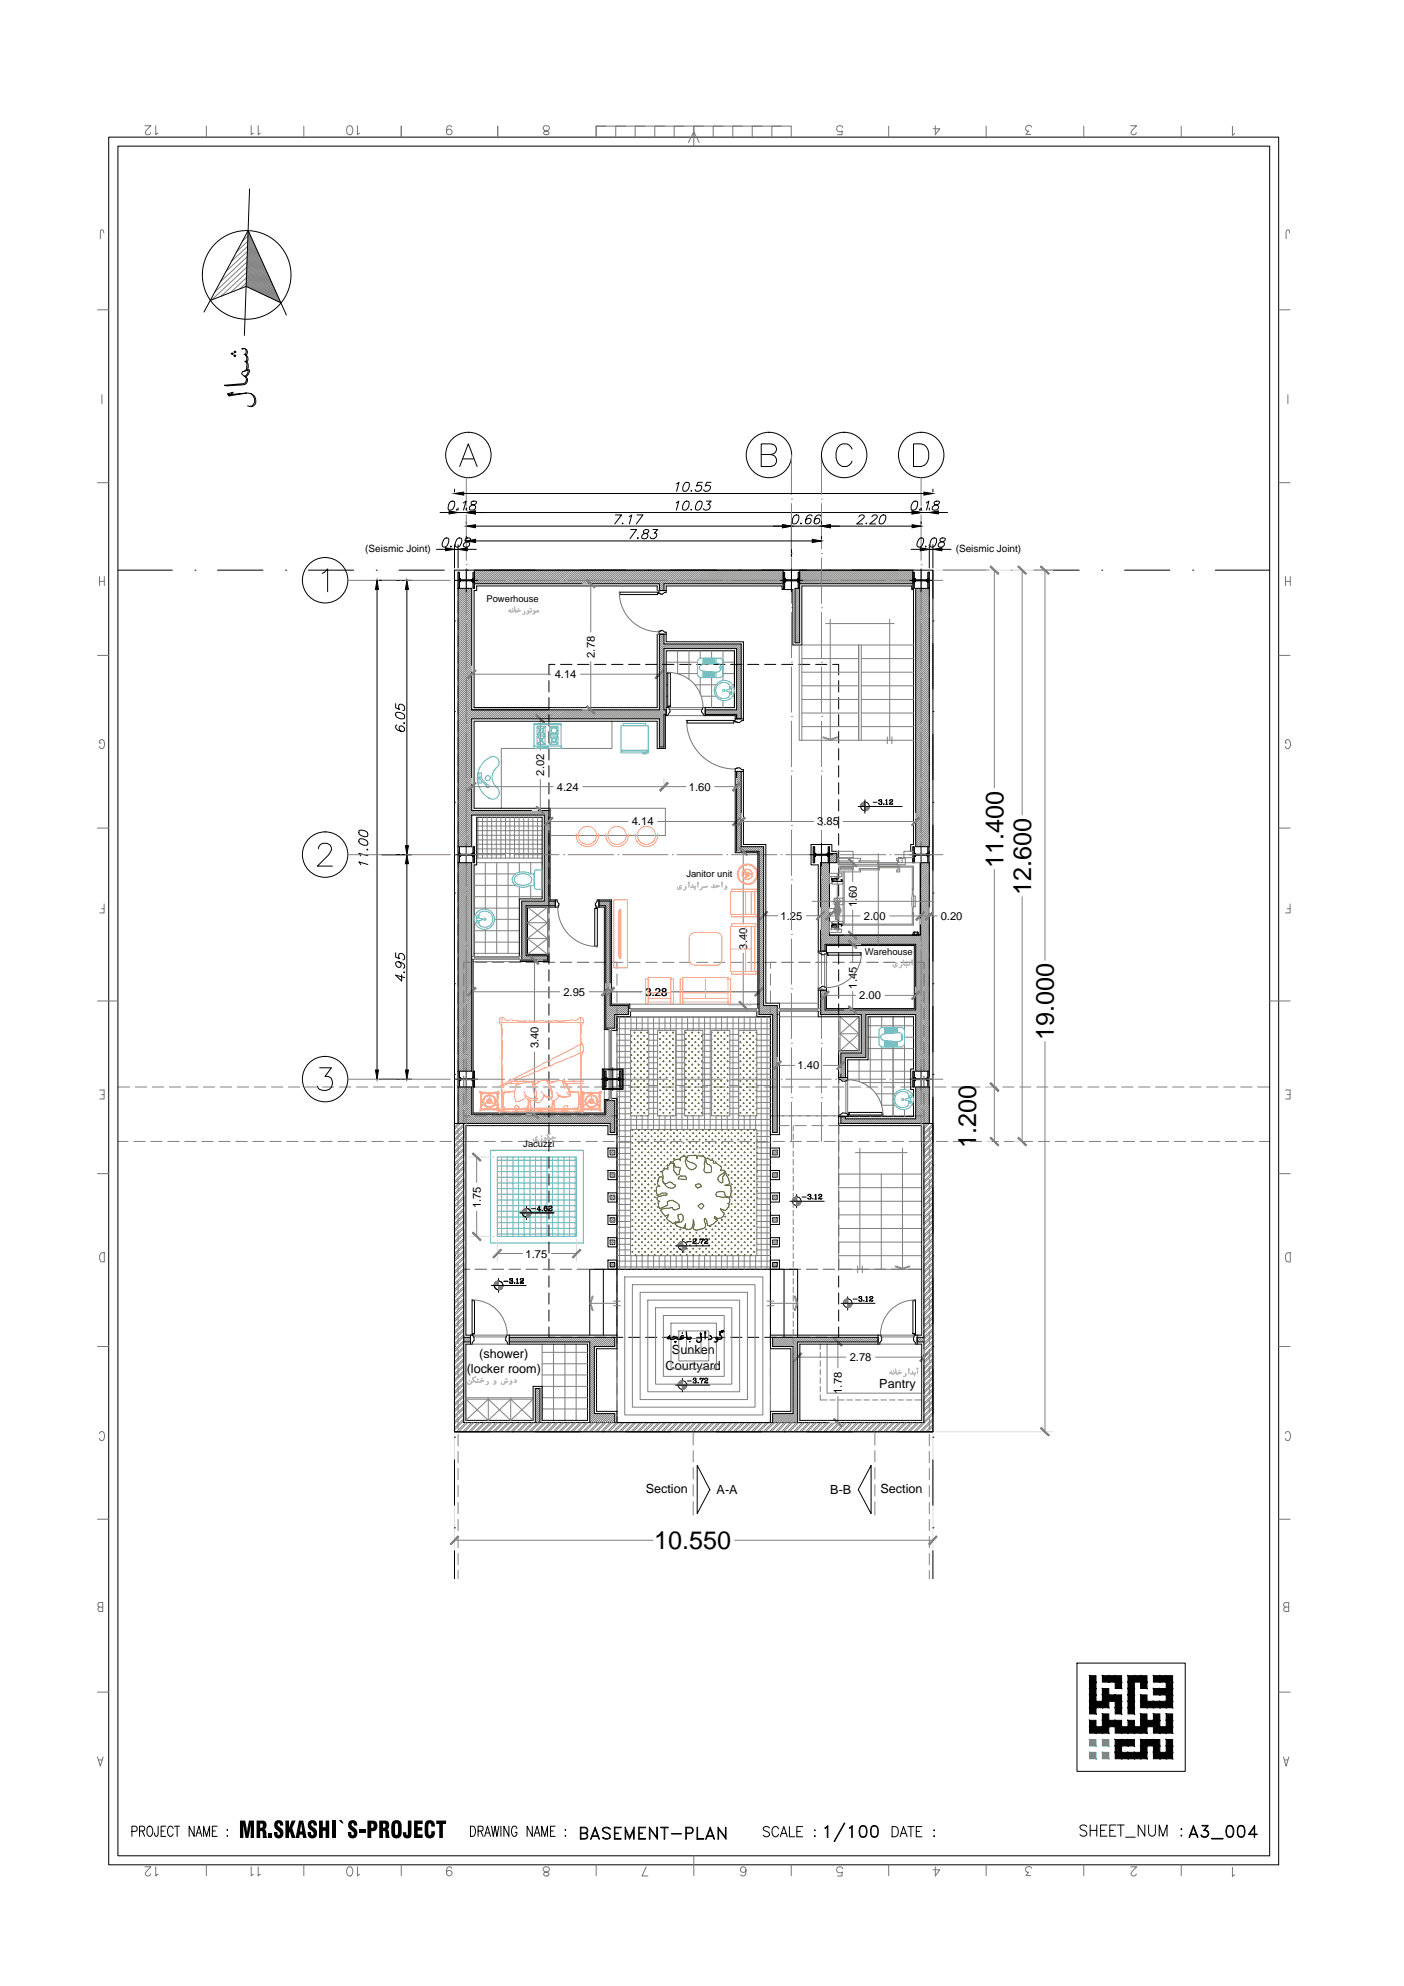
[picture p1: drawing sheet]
<svg xmlns="http://www.w3.org/2000/svg" width="297mm" height="420mm" viewBox="0 0 297 420" stroke-linecap="round" stroke-linejoin="round" font-family="sans-serif">
<defs><g id="words">
<g font-size="5.3">
<text x="212.3" y="183.7" transform="rotate(-90 212.3 183.7)">11.400</text>
<text x="218.2" y="189.4" transform="rotate(-90 218.2 189.4)">12.600</text>
<text x="222.9" y="220.1" transform="rotate(-90 222.9 220.1)">19.000</text>
<text x="206.5" y="242.9" transform="rotate(-90 206.5 242.9)">1.200</text>
<text x="138.4" y="327.8">10.550</text>
</g>
<g font-size="2.7">
<text x="101.4" y="287.2">(shower)</text>
<text x="142.2" y="286.5">Sunken</text>
<text x="98.7" y="290.4">(locker room)</text>
<text x="140.8" y="289.7">Courtyard</text>
<text x="186" y="293.6">Pantry</text>
<text x="136.6" y="315.9">Section</text>
<text x="151.6" y="316">A-A</text>
<text x="175.7" y="316">B-B</text>
<text x="186.3" y="315.9">Section</text>
</g>
<g font-size="2.4">
<text x="117.4" y="143.5">4.14</text>
<text x="125.8" y="139.2" transform="rotate(-90 125.8 139.2)">2.78</text>
<text x="115.2" y="164.1" transform="rotate(-90 115.2 164.1)">2.02</text>
<text x="117.8" y="167.3">4.24</text>
<text x="145.7" y="167.3">1.60</text>
<text x="133.7" y="174.6">4.14</text>
<text x="172.9" y="174.6">3.85</text>
<text x="181.2" y="191.9" transform="rotate(-90 181.2 191.9)">1.60</text>
<text x="165.2" y="194.6">1.25</text>
<text x="182.8" y="194.6">2.00</text>
<text x="199" y="194.6">0.20</text>
<text x="158.1" y="200.9" transform="rotate(-90 158.1 200.9)">3.40</text>
<text x="181.2" y="209.1" transform="rotate(-90 181.2 209.1)">1.45</text>
<text x="119.2" y="210.7">2.95</text>
<text x="136.6" y="210.7">3.28</text>
<text x="181.8" y="211.4">2.00</text>
<text x="113.9" y="221.8" transform="rotate(-90 113.9 221.8)">3.40</text>
<text x="168.8" y="226.2">1.40</text>
<text x="101.7" y="255.6" transform="rotate(-90 101.7 255.6)">1.75</text>
<text x="111.2" y="266.1">1.75</text>
<text x="179.8" y="288">2.78</text>
<text x="178.1" y="294.9" transform="rotate(-90 178.1 294.9)">1.78</text>
</g>
<g font-size="2.1">
<text x="77.3" y="116.9">(Seismic Joint)</text>
<text x="202.2" y="116.9">(Seismic Joint)</text>
</g>
<g font-size="2">
<text x="102.9" y="127.4">Powerhouse</text>
<text x="145.2" y="185.5">Janitor unit</text>
<text x="182.9" y="201.9">Warehouse</text>
<text x="110.7" y="242.7">Jacuzzi</text>
</g>
</g></defs>
<!-- layer: SAZE_DRAWINGS -->
<g fill="none" stroke="#808080" stroke-width=".21">
<path d="M167.4 96.3v8.3M173.8 96.3v8.3M98.7 119.5h.1M98.7 108h.1M98.7 101.1v5.9M98.7 108.9v9.6M167.4 117.1h.1M167.4 105.6h.1M167.4 106.5v9.6M167.4 118v9.6M173.8 117.1h.1M173.8 105.6h.1"/>
<path d="M173.8 106.5v9.6M173.8 118v9.6M194.9 119.5h.1M194.9 108h.1M194.9 101.1v5.9M194.9 108.9v9.6M73.5 122.8h10.2M84.7 122.8h.1M85.7 122.8h9.6M96.2 122.8h.1M96.9 120.6v1.8M96.9 123.6v2.4"/>
<path d="M96.9 127.2v2.4M96.9 130.8v2.4M96.9 134.4v2.4M96.9 138v2.3M97.2 122.8h9.6M97.2 124.5l-.3 .2M97.6 124.5l-.7 .7M98.1 124.5l-1.2 1.1M98.5 124.5l-1.6 1.5M98.7 131h.1M98.7 120.5v9.5M98.7 132v9.5"/>
<path d="M98.9 124.5l-2 1.9M99.3 124.5l-2.4 2.3M99.8 124.5l-2.9 2.8M99.8 124.8l-2.9 2.9M99.8 125.3l-2.9 2.8M99.8 125.7l-2.9 2.9M99.8 126.1l-2.9 2.9M99.8 126.5l-2.9 2.9M99.8 127l-2.9 2.9M99.8 127.4l-2.9 2.9M99.8 127.8l-2.9 2.9M99.8 128.2l-2.9 2.9"/>
<path d="M99.8 128.7l-2.9 2.8M99.8 129.1l-2.9 2.9M99.8 129.5l-2.9 2.9M99.8 129.9l-2.9 2.9M99.8 130.4l-2.9 2.8M99.8 130.8l-2.9 2.9M99.8 131.2l-2.9 2.9M99.8 131.6l-2.9 2.9M99.8 132.1l-2.9 2.8M99.8 132.5l-2.9 2.9M99.8 132.9l-2.9 2.9M99.8 133.3l-2.9 2.9"/>
<path d="M99.8 133.7l-2.9 2.9M99.8 134.2l-2.9 2.8M99.8 134.6l-2.9 2.9M99.8 135l-2.9 2.9M99.8 135.4l-2.9 2.9M99.8 135.9l-2.9 2.8M99.8 136.3l-2.9 2.9M99.8 136.7l-2.9 2.9M99.8 137.1l-2.9 2.9M99.8 137.6l-2.9 2.8M99.8 138l-2.9 2.9M99.8 138.4l-2.9 2.9"/>
<path d="M99.8 138.8l-2.9 2.9M99.8 139.2l-2.9 2.9M99.8 139.7l-2.9 2.9M100.6 120.6l-.2 .3M101.1 120.6l-.7 .7M101.5 120.6l-1.1 1.1M101.9 120.6l-1.5 1.5M102.3 120.6l-1.9 2M102.8 120.6l-2.4 2.4M103.2 120.6l-2.8 2.8M103.6 120.6l-2.9 2.9M104 120.6l-2.9 2.9"/>
<path d="M104.5 120.6l-2.9 2.9M104.9 120.6l-2.9 2.9M105.3 120.6l-2.9 2.9M105.7 120.6l-2.9 2.9M106.1 120.6l-2.8 2.9M106.6 120.6l-2.9 2.9M107 120.6l-2.9 2.9M107.4 120.6l-2.9 2.9M107.8 122.8h.1M107.8 120.6l-2.8 2.9M108.3 120.6l-2.9 2.9M108.7 120.6l-2.9 2.9"/>
<path d="M108.7 122.8h9.6M109.1 120.6l-2.9 2.9M109.5 120.6l-2.8 2.9M110 120.6l-2.9 2.9M110.4 120.6l-2.9 2.9M110.8 120.6l-2.9 2.9M111.2 120.6l-2.9 2.9M111.6 120.6l-2.8 2.9M112.1 120.6l-2.9 2.9M112.5 120.6l-2.9 2.9M112.9 120.6l-2.9 2.9M113.3 120.6l-2.8 2.9"/>
<path d="M113.8 120.6l-2.9 2.9M114.2 120.6l-2.9 2.9M114.6 120.6l-2.9 2.9M115 120.6l-2.8 2.9M115.5 120.6l-2.9 2.9M115.9 120.6l-2.9 2.9M116.3 120.6l-2.9 2.9M116.7 120.6l-2.9 2.9M117.2 120.6l-2.9 2.9M117.6 120.6l-2.9 2.9M118 120.6l-2.9 2.9M118.4 120.6l-2.9 2.9"/>
<path d="M118.8 120.6l-2.8 2.9M119.3 122.8h.1M119.3 120.6l-2.9 2.9M119.7 120.6l-2.9 2.9M120.1 120.6l-2.9 2.9M120.2 122.8h9.6M120.5 120.6l-2.8 2.9M121 120.6l-2.9 2.9M121.4 120.6l-2.9 2.9M121.8 120.6l-2.8 2.9M122.3 120.6l-2.9 2.9M122.7 120.6l-2.9 2.9"/>
<path d="M123.1 120.6l-2.9 2.9M123.5 120.6l-2.8 2.9M124 120.6l-2.9 2.9M124.4 120.6l-2.9 2.9M124.8 120.6l-2.9 2.9M125.2 120.6l-2.8 2.9M125.7 120.6l-2.9 2.9M126.1 120.6l-2.9 2.9M126.5 120.6l-2.9 2.9M126.9 120.6l-2.8 2.9M127.4 120.6l-2.9 2.9M127.8 120.6l-2.9 2.9"/>
<path d="M128.2 120.6l-2.9 2.9M128.6 120.6l-2.9 2.9M129 120.6l-2.8 2.9M129.5 120.6l-2.9 2.9M129.9 120.6l-2.9 2.9M130.3 120.6l-2.9 2.9M130.7 122.8h.1M130.7 120.6l-2.8 2.9M131.2 120.6l-2.9 2.9M131.6 120.6l-2.9 2.9M131.7 122.8h9.6M132 120.6l-2.9 2.9"/>
<path d="M132.4 120.6l-2.8 2.9M132.9 120.6l-2.9 2.9M133.3 120.6l-2.9 2.9M133.7 120.6l-2.9 2.9M134.1 120.6l-2.9 2.9M134.5 120.6l-2.8 2.9M135 120.6l-2.9 2.9M135.4 120.6l-2.9 2.9M135.8 120.6l-2.9 2.9M136.2 120.6l-2.8 2.9M136.7 120.6l-2.9 2.9M137.1 120.6l-2.9 2.9"/>
<path d="M137.5 120.6l-2.9 2.9M137.9 120.6l-2.8 2.9M138.4 120.6l-2.9 2.9M138.8 120.6l-2.9 2.9M139.2 120.6l-2.9 2.9M139.6 120.6l-2.8 2.9M139.7 134.2l-.2 .1M140.1 120.6l-2.9 2.9M140.1 134.2l-.6 .5M140.5 139.7l-1 .9M140.5 120.6l-2.9 2.9M140.5 123.6l-1 1"/>
<path d="M140.5 124l-1 .9M140.5 124.4l-.5 .5M140.5 124.9h-.1M140.5 134.2l-1 .9M140.5 134.6l-1 1M140.5 135.1l-1 .9M140.5 135.5l-1 .9M140.5 135.9l-1 .9M140.5 137.6l-1 .9M140.5 138l-1 1M140.5 138.4l-1 1M140.5 138.9l-1 .9"/>
<path d="M140.5 139.3l-1 .9M140.5 136.2l-1 1.1M140.9 120.6l-2.9 2.9M141 136.2l-1.5 1.5M141.3 120.6l-2.9 2.9M141.4 136.2l-1.9 1.9M141.7 120.6l-2.8 2.9M141.8 136.2l-.9 1M142.2 120.6l-2.9 2.9M142.3 122.8h.1M142.3 136.2l-1 1M142.6 120.6l-3.1 3.1"/>
<path d="M142.7 136.2l-1 1M143 120.6l-3.5 3.5M143.1 136.2l-1 1M143.2 122.8h9.6M143.4 137.7v4.9M143.4 120.6l-2.8 2.9M143.5 136.2l-.9 1M143.9 120.6l-2.9 2.9M143.9 136.2l-.9 1M144.3 120.6l-2.9 2.9M144.4 136.2l-1 1M144.7 120.6l-2.9 2.9"/>
<path d="M144.8 136.2l-1 1M145.1 120.6l-2.8 2.9M145.2 136.2l-1 1M145.6 120.6l-2.9 2.9M145.6 136.2l-.9 1M145.8 137.7v6M146 120.6l-2.9 2.9M146.1 136.2l-1 1M146.4 120.6l-2.9 2.9M146.5 136.2l-1 1M146.8 120.6l-2.9 2.9M146.9 136.2l-1 1"/>
<path d="M147.2 120.6l-2.8 2.9M147.3 136.2l-.9 1M147.7 120.6l-2.9 2.9M147.8 136.2l-1 1M148.1 120.6l-2.9 2.9M148.1 137.7v1.5M148.2 136.2l-1 1M148.5 120.6l-2.8 2.9M148.6 136.2l-1 1M149 120.6l-2.9 2.9M149 136.2l-.9 1M149.4 120.6l-2.9 2.9"/>
<path d="M149.5 136.2l-1 1M149.8 120.6l-2.8 2.9M149.9 136.2l-1 1M150.3 120.6l-2.9 2.9M150.3 136.2l-1 1M150.6 137.7v1.5M150.7 120.6l-2.9 2.9M150.7 136.2l-1 1M151.1 120.6l-2.9 2.9M151.1 136.2l-.9 1M151.5 120.6l-2.9 2.9M151.6 136.2l-1 1"/>
<path d="M151.9 120.6l-2.8 2.9M152 136.2l-1 1M152.4 120.6l-2.9 2.9M152.4 136.2l-1 1M152.8 120.6l-2.9 2.9M152.8 136.2l-.9 1M153 137.7v6.2M153.2 120.6l-2.9 2.9M153.3 136.2l-1 1M153.6 120.6l-2.8 2.9M153.7 136.2l-1 1M153.8 122.8h.1"/>
<path d="M154.1 120.6l-2.9 2.9M154.1 136.2l-1 1M154.5 120.6l-2.9 2.9M154.5 136.2l-.9 1M154.7 122.8h9.7M154.9 120.6l-2.9 2.9M155 136.2l-1 1M155.3 120.6l-2.8 2.9M155.4 136.2l-1 1M155.4 137.7v12M155.8 120.6l-2.9 2.9M155.8 136.2l-1 1"/>
<path d="M156.2 120.6l-2.9 2.9M156.2 136.2l-.9 1M156.6 120.6l-2.9 2.9M156.6 136.2l-.9 1M156.8 139.9l-1 1M156.8 136.5l-1 1M156.8 137l-1 .9M156.8 137.4l-1 1M156.8 137.8l-1 1M156.8 138.2l-1 1M156.8 138.7l-1 .9M156.8 139.1l-1 1"/>
<path d="M156.8 139.5l-1 1M157 120.6l-2.9 2.9M157.5 120.6l-2.9 2.9M157.9 120.6l-2.9 2.9M158.3 120.6l-2.9 2.9M158.7 120.6l-2.9 2.9M159.1 120.6l-2.8 2.9M159.6 120.6l-2.9 2.9M160 120.6l-2.9 2.9M160.4 120.6l-2.9 2.9M160.8 120.6l-2.8 2.9M161.3 120.6l-2.9 2.9"/>
<path d="M161.7 120.6l-2.9 2.9M162.1 120.6l-2.9 2.9M162.5 120.6l-2.8 2.9M163 120.6l-2.9 2.9M163.4 120.6l-2.9 2.9M163.8 120.6l-2.9 2.9M164.2 120.6l-2.9 2.9M164.6 120.6l-2.8 2.9M165.1 120.6l-2.9 2.9M165.3 122.8h.1M165.5 120.6l-2.9 2.9M165.7 120.8l-2.7 2.7"/>
<path d="M165.7 121.3l-2.2 2.2M165.7 121.7l-1.8 1.8M165.7 122.1l-1.4 1.4M165.7 122.5l-1 1M165.7 123l-.5 .5M165.7 123.4l-.1 .1M166.3 122.8h9.6M167.4 128.6h.1M167.4 129.6v9.6M168.5 124.5l-.3 .2M168.9 124.5l-.7 .6M169.1 136.5v20.1h24.2"/>
<path d="M169.2 124.6l-1 .9M169.2 125l-1 1M169.2 125.4l-1 1M169.2 125.9l-1 .9M169.2 126.3l-1 .9M169.2 126.7l-1 .9M169.2 127.1l-1 1M169.2 127.6l-1 .9M169.2 128l-1 .9M169.2 128.4l-1 .9M169.2 128.8l-1 1M169.2 129.3l-1 .9"/>
<path d="M169.2 129.7l-1 .9M169.2 130.1l-1 .9M169.2 130.5l-1 1M169.2 131l-1 .9M169.2 131.4l-1 .9M169.2 131.8l-1 .9M169.2 132.2l-1 1M169.2 132.6l-1 1M169.2 133.1l-1 .9M169.2 133.5l-1 1M169.2 133.9l-1 1M169.2 134.3l-1 1"/>
<path d="M169.2 134.8l-1 .9M169.2 135.2l-.8 .8M169.2 135.6l-.4 .4M169.3 120.6l-.1 .1M169.6 139.3h12.1M169.7 120.6l-.5 .6M170.2 120.6l-1 1M170.6 120.6l-1.4 1.4M171 120.6l-1.8 1.8M171.4 120.6l-2.2 2.3M171.8 120.6l-2.6 2.7M172.3 120.6l-2.9 2.9"/>
<path d="M172.7 120.6l-2.9 2.9M173.1 120.6l-2.9 2.9M173.5 120.6l-2.8 2.9M173.8 128.6h.1M173.8 129.6v9.6M174 120.6l-2.9 2.9M174.4 120.6l-2.9 2.9M174.7 131.9h14.5M174.8 120.6l-2.9 2.9M175.2 120.6l-2.8 2.9M175.7 120.6l-2.9 2.9M175.7 131v25.4"/>
<path d="M176.1 120.6l-2.9 2.9M176.5 120.6l-2.8 2.9M176.8 122.8h.1M177 120.6l-2.9 2.9M177.4 120.6l-2.9 2.9M177.8 122.8h9.6M177.8 120.6l-2.9 2.9M178.2 120.6l-2.8 2.9M178.7 120.6l-2.9 2.9M179.1 120.6l-2.9 2.9M179.5 120.6l-2.9 2.9M179.9 120.6l-2.8 2.9"/>
<path d="M180.4 120.6l-2.9 2.9M180.8 120.6l-2.9 2.9M181.2 120.6l-2.9 2.9M181.6 120.6l-2.9 2.9M181.7 136.5v20.1M182 120.6l-2.8 2.9M182.2 139.3h11.1M182.2 136.5v20.1M182.5 120.6l-2.9 2.9M182.9 120.6l-2.9 2.9M183.3 120.6l-2.9 2.9M183.7 120.6l-2.8 2.9"/>
<path d="M184.2 120.6l-2.9 2.9M184.6 120.6l-2.9 2.9M185 120.6l-2.9 2.9M185.4 120.6l-2.8 2.9M185.9 120.6l-2.9 2.9M186.3 120.6l-2.9 2.9M186.7 120.6l-2.9 2.9M187.1 120.6l-2.9 2.9M187.6 120.6l-2.9 2.9M188 120.6l-2.9 2.9M188.2 131v25.6M188.3 122.8h.1"/>
<path d="M188.4 120.6l-2.9 2.9M188.8 120.6l-2.9 2.9M189.2 120.6l-2.8 2.9M189.3 122.8h10.2M189.7 120.6l-2.9 2.9M190.1 120.6l-2.9 2.9M190.5 120.6l-2.9 2.9M190.9 120.6l-2.8 2.9M191.4 120.6l-2.9 2.9M191.8 120.6l-2.9 2.9M192.2 120.6l-2.9 2.9M192.6 120.6l-2.8 2.9"/>
<path d="M193.1 120.6l-2.9 2.9M193.1 123.5h.1M193.1 121l-2.5 2.5M193.1 121.4l-2.1 2.1M193.1 121.8l-1.7 1.7M193.1 122.2l-1.2 1.3M193.1 122.7l-.8 .8M193.1 123.1l-.4 .4M193.3 136.5h-23.7v20.1M193.9 124.5l-.2 .1M194.3 124.5l-.6 .5M194.7 124.5l-1 .9"/>
<path d="M194.9 131h.1M194.9 120.5v9.5M194.9 132v9.5M195.2 124.5l-1.5 1.4M195.6 124.5l-1.9 1.8M196 124.5l-2.3 2.2M196.4 124.5l-2.7 2.6M196.6 124.7l-2.9 2.9M196.6 125.1l-2.9 2.9M196.6 125.5l-2.9 2.9M196.6 123.6v2.4l-2.9 2.8M196.6 126.4l-2.9 2.9"/>
<path d="M196.6 126.8l-2.9 2.9M196.6 129.6v-2.4l-2.9 2.9M196.6 127.6l-2.9 2.9M196.6 128.1l-2.9 2.9M196.6 128.5l-2.9 2.9M196.6 129l-2.9 2.8M196.6 129.4l-2.9 2.9M196.6 129.8l-2.9 2.9M196.6 130.2l-2.9 2.9M196.6 130.7l-2.9 2.8M196.6 131.1l-2.9 2.9M196.6 131.5l-2.9 2.9"/>
<path d="M196.6 131.9l-2.9 2.9M196.6 132.3l-2.9 2.9M196.6 132.8l-2.9 2.9M196.6 133.2l-2.9 2.9M196.6 133.6l-2.9 2.9M196.6 134l-2.9 2.9M196.6 134.5l-2.9 2.8M196.6 134.9l-2.9 2.9M196.6 135.3l-2.9 2.9M196.6 135.7l-2.9 2.9M196.6 136.2l-2.9 2.8M196.6 136.6l-2.9 2.9"/>
<path d="M196.6 137l-2.9 2.9M196.6 137.4l-2.9 2.9M196.6 137.9l-2.9 2.8M196.6 138.3l-2.9 2.9M196.6 138.7l-2.9 2.9M196.6 139.1l-2.9 2.9M196.6 139.5l-2.9 2.9M196.6 140l-2.9 2.8M196.6 138v2.4l-2.9 2.9M196.6 120.6v1.8M196.6 130.8v2.4M196.6 134.4v2.4"/>
<path d="M96.9 141.6v2.3M96.9 145.2v2.3M96.9 148.8v2.3M96.9 152.4v2.3M96.9 156v2.3M96.9 159.6v2.3M98.7 154h.1M98.7 142.5h.1M98.7 143.5v9.5M98.7 155v9.6M99.8 140.1l-2.9 2.9M99.8 140.5l-2.9 2.9"/>
<path d="M99.8 140.9l-2.9 2.9M99.8 141.4l-2.9 2.8M99.8 141.8l-2.9 2.9M99.8 142.2l-2.9 2.9M99.8 142.6l-2.9 2.9M99.8 143.1l-2.9 2.8M99.8 143.5l-2.9 2.9M99.8 143.9l-2.9 2.9M99.8 144.3l-2.9 2.9M99.8 144.8l-2.9 2.8M99.8 145.2l-2.9 2.9M99.8 145.6l-2.9 2.9"/>
<path d="M99.8 146l-2.9 2.9M99.8 146.4l-2.9 2.9M99.8 146.9l-2.9 2.8M99.8 147.3l-2.9 2.9M99.8 147.7l-2.9 2.9M99.8 148.1l-2.9 2.9M99.8 148.6l-2.9 2.8M99.8 149l-2.9 2.9M99.8 149.4l-2.9 2.9M99.8 149.8l-2.9 2.9M99.8 152.4l-2.9 2.9M99.8 152.8l-2.9 2.9"/>
<path d="M99.8 153.3l-2.9 2.8M99.8 153.7l-2.9 2.9M99.8 154.1l-2.9 2.9M99.8 154.5l-2.9 2.9M99.8 155l-2.9 2.8M99.8 155.4l-2.9 2.9M99.8 155.8l-2.9 2.9M99.8 156.2l-2.9 2.9M99.8 156.6l-2.9 2.9M99.8 157.1l-2.9 2.8M99.8 157.5l-2.9 2.9M99.8 157.9l-2.9 2.9"/>
<path d="M99.8 158.3l-2.9 2.9M99.8 158.8l-2.9 2.8M99.8 159.2l-2.9 2.9M99.8 159.6l-2.9 2.9M99.9 150.2l-3 2.9M100.3 150.2l-3.4 3.4M100.8 150.2l-3.9 3.8M101.2 150.2l-4.3 4.2M101.6 150.2l-4.7 4.6M102 150.2l-1.9 1.9M102.5 150.2l-1.9 1.9M102.9 150.2l-1.9 1.9"/>
<path d="M103.3 150.2l-1.9 1.9M103.7 150.2l-1.9 1.9M104.2 150.2l-2 1.9M104.6 150.2l-1.9 1.9M105 150.2l-1.9 1.9M105.4 150.2l-1.9 1.9M105.8 150.2l-1.9 1.9M106.3 150.2l-1.9 1.9M106.7 150.2l-1.9 1.9M107.1 150.2l-1.9 1.9M107.5 150.2l-1.9 1.9M108 150.2l-1.9 1.9"/>
<path d="M108.4 150.2l-1.9 1.9M108.8 150.2l-1.9 1.9M109.2 150.2l-1.9 1.9M109.7 150.2l-1.9 1.9M110.1 150.2l-1.9 1.9M110.5 150.2l-1.9 1.9M110.9 150.2l-1.9 1.9M111.4 150.2l-2 1.9M111.8 150.2l-1.9 1.9M112.2 150.2l-1.9 1.9M112.6 150.2l-1.9 1.9M113 150.2l-1.9 1.9"/>
<path d="M113.5 150.2l-1.9 1.9M113.9 150.2l-1.9 1.9M114.3 150.2l-1.9 1.9M114.7 150.2l-1.9 1.9M115.2 150.2l-1.9 1.9M115.6 150.2l-1.9 1.9M116 150.2l-1.9 1.9M116.4 150.2l-1.9 1.9M116.9 150.2l-2 1.9M117.3 150.2l-1.9 1.9M117.7 150.2l-1.9 1.9M118.1 150.2l-1.9 1.9"/>
<path d="M118.5 150.2l-1.9 1.9M119 150.2l-1.9 1.9M119.4 150.2l-1.9 1.9M119.9 150.2l-2 1.9M120.3 150.2l-2 1.9M120.7 150.2l-1.9 1.9M121.1 150.2l-1.9 1.9M121.6 150.2l-2 1.9M122 150.2l-2 1.9M122.4 150.2l-1.9 1.9M122.8 150.2l-1.9 1.9M123.2 150.2l-1.9 1.9"/>
<path d="M123.7 150.2l-2 1.9M124.1 150.2l-2 1.9M124.5 150.2l-1.9 1.9M124.9 150.2l-1.9 1.9M125.4 150.2l-2 1.9M125.8 150.2l-2 1.9M126.2 150.2l-1.9 1.9M126.6 150.2l-1.9 1.9M127.1 150.2l-2 1.9M127.5 150.2l-2 1.9M127.9 150.2l-1.9 1.9M128.3 150.2l-1.9 1.9"/>
<path d="M128.7 150.2l-1.9 1.9M129.2 150.2l-1.9 1.9M129.5 152.6v5.7h-23.4v12.7M129.6 150.2l-1.9 1.9M130 150.2l-1.9 1.9M130.4 150.2l-1.9 1.9M130.9 150.2l-1.9 1.9M131.3 150.2l-1.9 1.9M131.7 150.2l-1.9 1.9M132.1 150.2l-1.9 1.9M132.6 150.2l-1.9 1.9M133 150.2l-1.9 1.9"/>
<path d="M133.4 150.2l-1.9 1.9M133.8 150.2l-1.9 1.9M134.3 150.2l-2 1.9M134.7 150.2l-1.9 1.9M135.1 150.2l-1.9 1.9M135.5 150.2l-1.9 1.9M135.9 150.2l-1.9 1.9M136.4 150.2l-1.9 1.9M136.8 150.2l-1.9 1.9M137.2 150.2l-1.9 1.9M137.6 150.2l-1.9 1.9M138.1 150.2l-1.9 1.9"/>
<path d="M138.5 150.2l-1.9 1.9M138.9 150.2l-1.9 1.9M139.3 150.2l-1.9 1.9M140.5 140.1l-1 1M140.5 140.6l-1 .9M140.5 141l-1 .9M140.5 141.4l-1 1M140.5 141.8l-1 1M140.5 142.3l-1 .9M140.5 142.7l-1 1M140.5 143.1l-1 1M140.5 143.5l-1 1"/>
<path d="M140.5 143.9l-1 1M140.5 144.4l-1 .9M140.5 144.8l-1 1M140.5 145.2l-1 1M140.5 145.6l-1 1M140.5 146.1l-1 .9M140.5 146.5l-1 1M140.5 146.9l-1 1M140.5 147.3l-1 1M140.5 147.8l-1 .9M140.5 148.2l-1 1M140.5 148.6l-1 1"/>
<path d="M140.5 149l-1 1M140.5 149.5l-2.6 2.6M140.5 149.9l-2.2 2.2M140.5 151.1l-1 1M140.5 151.6l-1 .9M140.5 152l-1 1M140.5 152.4l-1 1M140.5 152.8l-1 1M140.5 153.3l-1 .9M140.5 153.7l-1 1M140.5 154.1l-1 1M140.5 154.5l-1 1"/>
<path d="M140.5 155l-1 .9M140.5 155.4l-1 1M140.5 155.8l-1 1M140.5 156.2l-1 1M140.5 156.6l-1 1M140.5 157.1l-1 .9M140.5 157.5l-.5 .5M140.5 157.9l-.1 .1M140.6 150.2l-1.9 1.9M140.9 150.3l-1.8 1.8M140.9 150.7l-.4 .4M140.9 151.1h.1"/>
<path d="M140.9 147.3h.4M140.9 144.9h.4M140.9 142.5h.4M140.9 140.1h6.7M143.2 142.5h4.4M147 144.9h4.4M148.1 143.4v3.4M148.4 147.3h3M149.5 150.2l-.3 .3M150 150.2l-.8 .7M150.4 150.2l-1 .9M150.6 143.4v6.3"/>
<path d="M150.8 150.2l-1 .9M151.2 150.2l-.9 .9M151.7 150.2l-1 .9M152.1 150.2l-1 .9M152.5 150.2l-1 .9M152.9 150.2l-1 .9M153 142.5h2.4M153 140.1h2.4M153 148.2v1.5M153.3 150.2l-.9 .9M153.8 150.2l-1 .9M154.2 150.2l-1 .9"/>
<path d="M154.6 150.2l-1 .9M155 147.3h.4M155 144.9h.4M155 150.2l-.9 .9M155.5 150.2l-1 .9M156.8 140.3l-1 1M156.8 140.8l-1 .9M156.8 141.2l-1 1M156.8 141.6l-1 1M156.8 142l-1 1M156.8 142.5l-1 .9M156.8 142.9l-1 1"/>
<path d="M156.8 143.3l-1 1M156.8 143.7l-1 1M156.8 144.2l-1 .9M156.8 144.6l-1 1M156.8 145l-1 1M156.8 145.4l-1 1M156.8 145.9l-1 .9M156.8 146.3l-1 .9M156.8 146.7l-1 1M156.8 147.1l-1 1M156.8 147.5l-1 1M156.8 148l-1 .9"/>
<path d="M156.8 148.4l-1 1M156.8 148.8l-1 1M156.8 149.2l-1.9 1.9M156.8 149.7l-1.5 1.4M156.8 150.1l-1 1M156.8 150.5l-1 1M156.8 150.9l-1 1M156.8 151.4l-.7 .7M156.8 151.8l-.3 .3M167.4 151.6h.1M167.4 140.1h.1M167.4 141.1v9.6"/>
<path d="M167.4 152.6v9.6M169.6 153.7h12.1M169.6 150.8h12.1M169.6 148h12.1M169.6 145.1h12.1M169.6 142.2h12.1M173.8 151.6h.1M173.8 140.1h.1M173.8 141.1v9.6M173.8 152.6v9.6M174.1 156.1l1.6 .5 1.5-.5M174.1 155.9l1.6 .5"/>
<path d="M177.1 155.9l-1.4 .5M182.2 153.7h11.1M182.2 150.8h11.1M182.2 148h11.1M182.2 145.1h11.1M182.2 142.2h11.1M187.7 155.9v1.4M188.7 155.9v1.4M194.9 154h.1M194.9 142.5h.1M194.9 143.5v9.5M194.9 155v9.6"/>
<path d="M196.6 140.8l-2.9 2.9M196.6 141.2l-2.9 2.9M196.6 141.7l-2.9 2.8M196.6 142.1l-2.9 2.9M196.6 142.5l-2.9 2.9M196.6 142.9l-2.9 2.9M196.6 143.4l-2.9 2.8M196.6 143.8l-2.9 2.9M196.6 144.2l-2.9 2.9M196.6 144.6l-2.9 2.9M196.6 145l-2.9 2.9M196.6 145.5l-2.9 2.9"/>
<path d="M196.6 145.9l-2.9 2.9M196.6 146.3l-2.9 2.9M196.6 146.7l-2.9 2.9M196.6 147.2l-2.9 2.8M196.6 145.2v2.4l-2.9 2.9M196.6 148l-2.9 2.9M196.6 148.4l-2.9 2.9M196.6 148.9l-2.9 2.8M196.6 149.3l-2.9 2.9M196.6 149.7l-2.9 2.9M196.6 150.1l-2.9 2.9M196.6 150.6l-2.9 2.8"/>
<path d="M196.6 151l-2.9 2.9M196.6 151.4l-2.9 2.9M196.6 151.8l-2.9 2.9M196.6 152.2l-2.9 2.9M196.6 152.7l-2.9 2.8M196.6 153.1l-2.9 2.9M196.6 153.5l-2.9 2.9M196.6 153.9l-2.9 2.9M196.6 154.4l-2.9 2.8M196.6 152.4v2.4l-2.9 2.9M196.6 155.2l-2.9 2.9M196.6 155.6l-2.9 2.9"/>
<path d="M196.6 156.1l-2.9 2.8M196.6 156.5l-2.9 2.9M196.6 156.9l-2.9 2.9M196.6 157.4l-2.9 2.8M196.6 157.8l-2.9 2.9M196.6 158.2l-2.9 2.9M196.6 158.6l-2.9 2.9M196.6 159.1l-2.9 2.8M196.6 159.5l-2.9 2.9M196.6 159.9l-2.9 2.9M196.6 141.6v2.3M196.6 148.8v2.3"/>
<path d="M196.6 156v2.3M196.6 159.6v2.3M96.9 163.2v2.3M96.9 166.8v2.3M96.9 170.4v2.3M96.9 174v2.3M96.9 177.6v2.3M98.7 177.1h.1M98.7 165.5h.1M98.7 166.5v9.6M98.7 178v9.6M99.8 160l-2.9 2.9"/>
<path d="M99.8 160.5l-2.9 2.8M99.8 160.9l-2.9 2.9M99.8 161.3l-2.9 2.9M99.8 161.7l-2.9 2.9M99.8 162.2l-2.9 2.8M99.8 162.6l-2.9 2.9M99.8 163l-2.9 2.9M99.8 163.4l-2.9 2.9M99.8 163.8l-2.9 2.9M99.8 164.3l-2.9 2.8M99.8 164.7l-2.9 2.9M99.8 165.1l-2.9 2.9"/>
<path d="M99.8 165.5l-2.9 2.9M99.8 166l-2.9 2.8M99.8 166.4l-2.9 2.9M99.8 166.8l-2.9 2.9M99.8 167.2l-2.9 2.9M99.8 167.7l-2.9 2.8M99.8 168.1l-2.9 2.9M99.8 168.5l-2.9 2.9M99.8 168.9l-2.9 2.9M99.8 169.3l-2.9 2.9M99.8 169.8l-2.9 2.8M99.8 170.2l-2.9 2.9"/>
<path d="M99.8 170.6l-2.9 2.9M99.8 171l-2.9 2.9M99.8 171.5l-2.9 2.8M99.8 172.7l-2.9 2.9M99.8 173.2l-2.9 2.8M99.8 173.6l-2.9 2.9M99.8 174l-2.9 2.9M99.8 174.4l-2.9 2.9M99.8 174.9l-2.9 2.8M99.8 175.3l-2.9 2.9M99.8 175.7l-2.9 2.9M99.8 176.1l-2.9 2.9"/>
<path d="M99.8 176.5l-2.6 2.6M99.8 177l-2.2 2.1M99.8 177.4l-1.7 1.7M99.8 177.8l-1.3 1.3M99.8 178.2l-.9 .9M99.8 178.7l-.5 .4M99.8 179.1h.1M100.2 171.5l-3.3 3.3M100.6 171.5l-3.7 3.7M100.9 179.6h13.8M100.9 178.6h13.8M100.9 177.7h13.8"/>
<path d="M100.9 176.7h13.8M100.9 175.7h13.8M100.9 174.8h13.8M100.9 173.8h13.8M101.1 171.5l-1 .9M101.1 172.9v8.6M101.5 171.5l-.9 .9M102 171.5l-1 .9M102.1 172.9v8.6M102.4 171.5l-1 .9M102.8 171.5l-1 .9M103.1 172.9v8.6"/>
<path d="M103.2 171.5l-1 .9M103.6 171.5l-.9 .9M104 172.9v8.6M104.1 171.5l-1 .9M104.5 171.5l-1 .9M104.9 171.5l-1 .9M105 172.9v8.6M105.3 171.5l-.9 .9M105.8 171.5l-1 .9M106 172.9v8.6M106.2 171.5l-1 .9M106.6 171.5l-1 .9"/>
<path d="M106.9 172.9v8.6M107 171.5l-.9 .9M107.5 171.5l-1 .9M107.9 171.5l-1 .9M107.9 172.9v8.6M108.3 171.5l-1 .9M108.7 171.5l-.9 .9M108.9 172.9v8.6M109.1 171.5l-.9 .9M109.6 171.5l-1 .9M109.8 172.9v8.6M110 171.5l-1 .9"/>
<path d="M110.4 171.5l-1 .9M110.8 172.9v8.6M110.8 171.5l-.9 .9M111.3 171.5l-1 .9M111.7 171.5l-1 .9M111.8 172.9v8.6M112.1 171.5l-1 .9M112.5 171.5l-.9 .9M112.7 172.9v8.6M113 171.5l-1 .9M113.4 171.5l-1 .9M113.7 172.9v8.6"/>
<path d="M113.8 171.5l-1 .9M114.2 171.5l-.9 .9M114.7 171.5l-1 .9M115.1 171.5l-1 .9M115.5 171.5l-1 .9M115.9 171.5l-1 .9M116.1 171.7l-.9 .9M116.1 172.1l-.9 1M116.1 172.6l-.9 .9M116.1 173l-.9 .9M116.1 173.4l-.9 .9M116.1 173.8l-.9 1"/>
<path d="M116.1 174.3l-.9 .9M116.1 174.7l-.9 .9M116.1 175.1l-.9 .9M116.1 175.5l-.9 1M116.1 176l-.9 .9M116.1 176.4l-.9 .9M116.1 176.8l-.9 .9M116.1 177.2l-.9 1M116.1 177.6l-.9 1M116.1 178.1l-.9 .9M116.1 178.5l-.9 .9M116.1 178.9l-.9 .9"/>
<path d="M116.1 179.3l-.9 1M116.1 179.8l-.9 .9M116.4 171h24.4v5.8h-24.4M156 163.2l-.2 .1M156.4 163.2l-.6 .6M156.8 163.3l-1 .9M156.8 163.7l-1 .9M156.8 164.1l-1 1M156.8 164.5l-1 1M156.8 164.9l-1 1M156.8 165.4l-1 .9M156.8 165.8l-1 1"/>
<path d="M156.8 166.2l-1 1M156.8 166.6l-1 1M156.8 167.1l-1 .9M156.8 167.5l-1 1M156.8 167.9l-1 1M156.8 168.3l-1 1M156.8 168.8l-1 .9M156.8 169.2l-1 1M156.8 169.6l-1 1M156.8 170l-1 1M156.8 170.4l-1 1M156.8 170.9l-1 .9"/>
<path d="M156.8 171.3l-1 1M156.8 171.7l-1 1M156.8 172.1l-1 1M156.8 172.6l-1 .9M156.8 173l-1 1M156.8 173.4l-1 1M156.8 173.8l-1 1M156.8 174.3l-1 .9M156.8 174.7l-1 1M156.8 175.1l-1 1M156.8 175.5l-1 1M156.8 176l-1 .9"/>
<path d="M156.8 176.4l-1 .9M156.8 176.8l-1 1M156.8 177.2l-1 1M156.8 177.6l-1 1M156.8 178.1l-1 .9M156.8 178.5l-1 1M156.8 178.9l-1 1M157 179.1l-.9 1M157.5 179.1l-1 1M157.9 179.1l-1 1M158.3 179.1l-1 1M158.7 179.1l-1 1"/>
<path d="M159.1 179.1l-.9 1M159.6 179.1l-1 1M160 179.1l-1 1M160.4 179.1l-1 1M160.8 179.1l-.9 1M161.3 179.1l-1 1M161.6 179.3l-1 .9M161.6 179.7l-1 1M167.4 174.6h.1M167.4 163.1h.1M167.4 164.1v9.6M167.4 175.6v9.6"/>
<path d="M173.8 174.6h.1M173.8 163.1h.1M173.8 164.1v9.6M173.8 175.6v9.6M194.9 177.1h.1M194.9 165.5h.1M194.9 166.5v9.6M194.9 178v9.6M196.6 160.3l-2.9 2.9M196.6 160.8l-2.9 2.8M196.6 161.2l-2.9 2.9M196.6 161.6l-2.9 2.9"/>
<path d="M196.6 162l-2.9 2.9M196.6 162.4l-2.9 2.9M196.6 162.9l-2.9 2.8M196.6 163.3l-2.9 2.9M196.6 163.7l-2.9 2.9M196.6 164.1l-2.9 2.9M196.6 164.6l-2.9 2.8M196.6 165l-2.9 2.9M196.6 165.4l-2.9 2.9M196.6 165.8l-2.9 2.9M196.6 166.3l-2.9 2.8M196.6 166.7l-2.9 2.9"/>
<path d="M196.6 167.1l-2.9 2.9M196.6 167.5l-2.9 2.9M196.6 168l-2.9 2.8M196.6 168.4l-2.9 2.9M196.6 168.8l-2.9 2.9M196.6 169.2l-2.9 2.9M196.6 169.6l-2.9 2.9M196.6 170.1l-2.9 2.8M196.6 170.5l-2.9 2.9M196.6 170.9l-2.9 2.9M196.6 171.3l-2.9 2.9M196.6 171.8l-2.9 2.8"/>
<path d="M196.6 172.2l-2.9 2.9M196.6 172.6l-2.9 2.9M196.6 173l-2.9 2.9M196.6 173.5l-2.9 2.8M196.6 173.9l-2.9 2.9M196.6 174.3l-2.9 2.9M196.6 174.7l-2.9 2.9M196.6 175.1l-2.9 2.9M196.6 175.6l-2.9 2.8M196.6 176l-2.9 2.9M196.6 176.4l-2.7 2.7M196.6 176.8l-2.3 2.3"/>
<path d="M196.6 177.3l-1.9 1.8M196.6 177.7l-1.4 1.4M196.6 178.1l-1 1M196.6 178.5l-.6 .6M196.6 179l-.2 .1M196.6 163.2v2.3M196.6 166.8v2.3M196.6 170.4v2.3M196.6 174v2.3M196.6 177.6v2.3M73.5 180.8h10.2M84.7 180.8h.1"/>
<path d="M85.7 180.8h9.6M96.2 180.8h.1M96.9 181.1v2.4M96.9 184.7v2.4M96.9 188.3v2.4M96.9 191.9v2.4M96.9 195.5v2.4M96.9 199.1v2.4M97.2 180.8h9.6M97.3 182.5l-.4 .3M97.7 182.5l-.8 .7M98.1 182.5l-1.2 1.2"/>
<path d="M98.5 182.5l-1.6 1.6M98.7 188.6h.1M98.7 189.5v9.6M98.9 182.5l-2 2M99.4 182.5l-2.5 2.5M99.8 182.5l-2.9 2.9M99.8 182.9l-2.9 2.9M99.8 183.4l-2.9 2.8M99.8 183.8l-2.9 2.9M99.8 184.2l-2.9 2.9M99.8 184.6l-2.9 2.9M99.8 185.1l-2.9 2.8"/>
<path d="M99.8 185.5l-2.9 2.9M99.8 185.9l-2.9 2.9M99.8 186.3l-2.9 2.9M99.8 186.7l-2.9 2.9M99.8 187.2l-2.9 2.8M99.8 187.6l-2.9 2.9M99.8 188l-2.9 2.9M99.8 188.4l-2.9 2.9M99.8 188.9l-2.9 2.8M99.8 189.3l-2.9 2.9M99.8 189.7l-2.9 2.9M99.8 190.1l-2.9 2.9"/>
<path d="M99.8 190.6l-2.9 2.8M99.8 191l-2.9 2.9M99.8 191.4l-2.9 2.9M99.8 191.8l-2.9 2.9M99.8 192.2l-2.9 2.9M99.8 192.7l-2.9 2.9M99.8 193.1l-2.9 2.9M99.8 193.5l-2.9 2.9M99.8 193.9l-2.9 2.9M99.8 194.4l-2.9 2.8M99.8 194.8l-2.9 2.9M99.8 195.2l-2.9 2.9"/>
<path d="M99.8 195.6l-2.9 2.9M99.8 196.1l-2.9 2.8M99.8 196.5l-2.9 2.9M99.8 196.9l-2.9 2.9M99.8 197.3l-2.9 2.9M99.8 197.8l-2.9 2.8M99.8 198.2l-2.9 2.9M99.8 198.6l-2.9 2.9M99.8 199l-2.9 2.9M99.8 199.4l-2.9 2.9M99.8 199.9l-2.9 2.8M100.3 184.9h8.8"/>
<path d="M100.3 187.3h8.8M100.3 189.7h14.4M100.3 192.1h9.6M100.3 196.9h9.6M100.3 199.3h9.6M100.9 182.5h13.8M100.9 180.6h13.8M100.9 181.5h13.8M102.7 182.5v9.8M102.7 196.7v5M104.6 194.5h5.3M105.1 182.5v19.2"/>
<path d="M107.5 182.5v19.2M107.8 180.8h.1M108.7 180.8h9.6M109.9 182.5v2M109.9 187.7v2.5M110.7 190.6l-.3 .4M111.1 190.6l-.7 .8M111.3 191.7l-.9 1M111.3 192.2l-.9 .9M111.3 192.6l-.9 1M111.3 193l-.9 1M111.3 193.4l-.9 1"/>
<path d="M111.3 193.9l-.9 .9M111.3 194.3l-.9 1M111.3 194.7l-.9 1M111.3 195.2l-.9 .9M111.3 195.6l-.9 .9M111.3 196l-.9 .9M111.3 196.4l-.9 1M111.3 196.9l-.9 .9M111.3 197.3l-.9 .9M111.3 197.7l-.9 .9M111.3 198.1l-.9 1M111.3 198.6l-.9 .9"/>
<path d="M111.3 199l-.9 .9M111.3 199.4l-.9 .9M111.3 199.8l-.9 1M111.6 190.6l-1.2 1.3M111.6 195.2l4.2-3.3v10l-4.2-3.3M111.6 198.6h4.5M111.6 195.2h4.5M111.6 191.9l4.2 3.3-4.2 3.4M111.6 195.2l4.2 3.4-4.2 3.3M112 190.6l-1.6 1.7M112.3 182.5v2.4M112.3 187.3v2.9"/>
<path d="M112.4 190.6l-.9 1M112.8 190.6l-.9 1M113.3 190.6l-1 1M113.7 190.6l-1 1M114.1 190.6l-.9 1M114.5 190.6l-.9 1M114.9 190.6l-.9 1M116.1 180.2l-.9 .9M116.1 180.6l-.9 .9M116.1 181l-.9 1M116.1 181.5l-.9 .9M116.1 181.9l-.9 1"/>
<path d="M116.1 182.3l-.9 1M116.1 182.7l-.9 1M116.1 183.1l-.9 1M116.1 183.6l-.9 .9M116.1 184l-.9 1M116.1 184.4l-.9 1M116.1 184.8l-.9 1M116.1 185.3l-.9 .9M116.1 185.7l-.9 1M116.1 186.1l-.9 1M116.1 186.5l-.9 1M116.1 187l-.9 .9"/>
<path d="M116.1 187.4l-.9 1M116.1 187.8l-.9 1M116.1 188.2l-.9 1M116.1 188.7l-.9 .9M116.1 189.1l-.9 .9M116.1 189.5l-.9 1M116.1 189.9l-1.7 1.7M116.1 190.3l-1.2 1.3M116.1 191.9v10M116.3 190.6l-1 1M116.7 190.6l-1 1M117.1 190.6l-1 1"/>
<path d="M117.5 190.7l-.9 .9M117.5 191.1l-.5 .5M117.5 191.5l-.1 .1M119.3 180.8h.1M120.2 180.8h9.6M126.8 190.6l-.1 .2M127.3 190.6l-.6 .6M127.7 190.6l-1 1M128.1 190.6l-1 1M128.5 190.6l-.9 1M129 190.6l-1 1M129.1 190.9l-.9 1"/>
<path d="M129.1 191.4l-.9 .9M129.1 191.8l-.9 1M129.1 192.2l-.9 1M129.1 192.6l-.9 1M129.1 193.1l-.9 .9M129.1 193.5l-.9 1M129.1 193.9l-.9 1M129.1 194.3l-.9 1M129.1 194.7l-.9 1M129.1 195.2l-.9 .9M129.1 195.6l-.9 1M129.1 196l-.9 1"/>
<path d="M129.1 196.4l-.9 1M129.1 196.9l-.9 .9M129.1 197.3l-.9 1M129.1 197.7l-.9 1M129.1 198.1l-.9 1M129.1 198.6l-.9 .9M129.1 199l-.9 1M129.1 199.4l-.9 1M129.1 199.8l-.9 1M130.7 180.8h.1M131.7 180.8h9.6M142.3 180.8h.1"/>
<path d="M143.2 180.8h9.6M153.8 180.8h.1M154.7 180.8h9.7M161.6 180.1l-1 1M161.6 180.5l-1 1M161.6 180.9l-1 1M161.6 181.4l-1 .9M161.6 181.8l-1 1M161.6 182.2l-1 1M161.6 182.6l-1 1M161.6 183.1l-1 .9M161.6 183.5l-1 1"/>
<path d="M161.6 183.9l-1 1M161.6 184.3l-1 1M161.6 184.8l-1 .9M161.6 185.2l-1 1M161.6 185.6l-1 1M161.6 186l-1 1M161.6 186.5l-1 .9M161.6 186.9l-1 .9M161.6 187.3l-1 1M161.6 187.7l-1 1M161.6 188.1l-1 1M161.6 188.6l-1 .9"/>
<path d="M161.6 189l-1 1M161.6 189.4l-1 1M161.6 189.8l-1 1M161.6 190.3l-1 .9M161.6 190.7l-1 1M161.6 191.1l-1 1M161.6 191.5l-1 1M161.6 192l-1 .9M161.6 192.4l-1 1M161.6 192.8l-1 1M161.6 193.2l-1 1M161.6 193.7l-1 .9"/>
<path d="M161.6 194.1l-1 .9M161.6 194.5l-1 1M161.6 195l-1 .9M161.6 195.4l-1 .9M161.6 195.8l-1 .9M161.6 196.2l-1 1M161.6 196.7l-1 .9M161.6 197.1l-1 .9M161.6 197.5l-1 .9M161.6 197.9l-1 1M161.6 198.3l-1 1M161.6 198.8l-1 .9"/>
<path d="M161.6 199.2l-1 .9M161.6 199.6l-1 .9M165.3 180.8h.1M166.3 180.8h9.6M167.4 197.7h.1M167.4 186.2h.1M167.4 187.1v9.6M167.4 198.6v9.6M171.8 190.7h25.4M173.8 197.7h.1M173.8 186.2h.1M173.8 187.1v9.6"/>
<path d="M173.8 198.6v9.6M174 182.5l-.4 .4M174.4 182.5l-.8 .9M174.9 182.5l-1.3 1.3M175.3 182.5l-1.7 1.7M175.5 182.7l-1.9 1.9M175.5 183.1l-1.9 2M175.5 183.5l-1.9 2M175.5 184l-1.9 1.9M175.5 188.6l-1.9 2M175.5 189.9l-1.9 1.9M175.5 190.3l-1.9 1.9"/>
<path d="M175.5 190.8l-1.9 1.9M175.5 191.2l-1.9 1.9M175.5 191.6l-1.9 1.9M175.5 192l-1.9 1.9M175.5 192.5l-1.9 1.9M175.5 192.9l-1.9 1.9M175.5 193.3l-1.9 1.9M175.5 193.7l-1.9 1.9M175.5 194.2l-1.9 1.9M175.5 194.6l-1.9 1.9M175.5 195l-1.9 1.9M175.5 195.4l-1.9 1.9"/>
<path d="M175.5 195.8l-1.9 2M175.5 196.3l-1.9 1.9M175.5 196.7l-1.9 1.9M175.5 197.1l-1.9 1.9M175.5 197.5l-1.9 1.9M175.5 196.6h2.6v.6h-2.6v-2.2h.4v1.6M175.5 185.4h2.6v-.6h-2.6v2.2h.4v-1.6M175.5 184.4l-1.9 1.9M175.5 184.8l-1.9 1.9M175.5 185.2l-1.9 2M175.5 185.6l-1.9 2M175.5 186.1l-1.9 1.9"/>
<path d="M175.5 186.5l-1.9 1.9M175.5 186.9l-1.9 2M175.5 187.3l-1.9 2M175.5 187.8l-1.9 1.9M175.5 188.2l-1.9 1.9M175.5 189l-1.9 2M175.5 189.5l-1.9 1.9M175.5 192.2h1M175.5 193h1M175.6 197.8l-2 2.1M175.9 180.6l-.4 .4M176 197.8l-2.4 2.5"/>
<path d="M176.2 194.9h2.2v.6h-2.2zM176.2 186.5h2.2v.5h-2.2zM176.3 180.6l-.8 .8M176.5 197.8l-2.9 2.9M176.5 192.6h1.3M176.5 185.4h1.2v.2h-.5l-.1 .6v-.6h-.6zM176.6 192l-.2 .6 .2 .6M176.8 180.6l-1.3 1.2M176.8 180.8h.1M176.8 190.6l.1 4zM176.8 191.7h-.2v1.9h.2M176.8 191.4h-.3v-1.4h1.9v1.4h-.9"/>
<path d="M176.8 192.4h-.3v.4h.3M176.9 190.7h.5v3.8h-.5zM176.9 197.8l-1.9 2M177.1 180.1h3.4v1.4h-3.4zM177.1 180.7l-1.6 1.6M177.1 181.2l-1.4 1.3M177.1 181.6l-1 .9M177.1 182l-.6 .5M177.1 182.4l-.1 .1M177.1 182.5h17.6M177.1 195.8l.1 .6h.5v.2h-1.2v-.2h.6zM177.1 184.9v12.1"/>
<path d="M177.3 197.8l-1.9 2M177.4 190.6l.1 4zM177.5 191.7h.1v1.9h-.1M177.5 192.4h.2v.4h-.2M177.7 192l.2 .6-.2 .6M177.7 197.8l-1.9 2M177.8 180.8h9.6M178.2 197.8l-2 2M178.4 184.5v11.2h14.9v-2.7M178.6 197.8l-1.9 2M178.6 184.5v11h14.4v-3.2M179 197.8l-1.9 2"/>
<path d="M179.4 197.8l-1.9 2M179.8 197.8l-1.9 2M180.3 197.8l-1.9 2M180.6 182.6h-3v.3h3M180.6 183.3h-2.7v.3h2.7M180.6 183.7h-2.7v.3h2.7M180.6 182.1h-3v.3h3M180.7 197.8l-1.9 2M181.1 197.8l-1.9 2M181.5 197.8l-1.9 2M181.7 182.1h.3v-.5h-4.7v1.3h14.2v-1.3h-1.8v.4h.2v.9M182 197.8l-1.9 2"/>
<path d="M182 184.1v.4h-4.5v-1.3h15.8v5.2M182.4 197.8l-1.9 2M182.8 197.8l-1.9 2M183.2 197.8l-1.9 2M183.7 197.8l-1.9 2M184.1 197.8l-1.9 2M184.5 197.8l-1.9 2M184.9 197.8l-1.9 2M185.3 197.8l-1.9 2M185.8 197.8l-1.9 2M185.8 180.6v19.2M185.8 183.6h.2v.4l-4.3 .1"/>
<path d="M185.9 183.2h.1M185.9 182.4h-4.1v-.3h4.1v.4M186 183.7h-4.2v.3M186.2 197.8l-1.9 2M186.6 197.8l-1.9 2M187 197.8l-1.9 2M187.5 197.8l-1.9 2M187.9 197.8l-1.9 2M188.3 180.8h.1M188.3 197.8l-1.9 2M188.7 197.8l-1.9 2M189.2 197.8l-1.9 2"/>
<path d="M189.3 180.8h10.2M189.6 197.8l-1.9 2M189.8 182.9h-4.2v-.3h4.2v.3h-.1M190 183.3h-4.2v.3h4.2M190 183.2v.9h-.3v.4h.6v-1.3M190 197.8l-1.9 2M190.1 181.6h.8v.9h-.8zM190.3 183.4h2.7v5.7M190.5 197.8l-2 2M190.9 197.8l-2 2M191.2 180.1h1.9v1.4h-1.9zM191.3 197.8l-1.9 2"/>
<path d="M191.7 197.8l-1.9 2M192.2 197.8l-2 2M192.6 197.8l-2 2M193 197.8l-1.9 2M193 193.5h.3M193 189.1l-.1 1.6 .1 1.5M193.3 187.9h-.3a13.4 13.4 0 0 1 0 5.5M193.3 189.6h.3v2.2h-.3M193.4 197.8l-1.9 2M193.9 197.8l-2 2M194.3 197.8l-2 2M194.7 197.4l1.9-1.9v2.4"/>
<path d="M194.7 190.2l1.9-1.9v2.4M194.8 182.5l-.1 .1M194.9 188.6h.1M194.9 189.6l-.2 .2M194.9 189.5v9.6M195.2 182.5l-.5 .5M195.6 182.5l-.9 .9M196.1 182.5l-1.4 1.4M196.5 182.5l-1.8 1.8M196.6 186.2l-1.9 1.9M196.6 186.6l-1.9 1.9M196.6 190l-1.9 1.9"/>
<path d="M196.6 190.4l-1.9 1.9M196.6 190.9l-1.9 1.9M196.6 191.3l-1.9 1.9M196.6 191.7l-1.9 1.9M196.6 192.1l-1.9 1.9M196.6 192.5l-1.9 2M196.6 193l-1.9 1.9M196.6 193.4l-1.9 1.9M196.6 193.8l-1.9 1.9M196.6 194.2l-1.9 1.9M196.6 194.7l-1.9 1.9M196.6 195.1l-1.9 1.9"/>
<path d="M196.6 182.8l-1.9 1.9M196.6 183.2l-1.9 1.9M196.6 183.6l-1.9 2M196.6 184.1l-1.9 1.9M196.6 184.5l-1.9 1.9M196.6 184.9l-1.9 1.9M196.6 185.3l-1.9 2M196.6 185.8l-1.9 1.9M196.6 187l-1.9 1.9M196.6 187.5l-1.9 1.9M196.6 187.9l-1.7 1.7M196.6 188.7l-1.9 1.9"/>
<path d="M196.6 189.2l-1.9 1.9M196.6 189.6l-1.9 1.9M196.6 195.9l-3.8 3.9M196.6 196.4l-3.4 3.4M196.6 196.8l-3 3M196.6 197.2l-2.9 2.9M196.6 197.6l-2.9 2.9M196.6 198l-2.9 2.9M196.6 198.5l-2.9 2.9M196.6 198.9l-2.9 2.9M196.6 199.3l-2.9 2.9M196.6 199.7l-2.9 2.9"/>
<path d="M196.6 181.1v2.4M196.6 184.7v2.4M196.6 191.9v2.4M196.6 199.1v2.4M96.9 202.7v2.4M96.9 206.3v2.4M96.9 217.1v2.4M98.1 206.1v2.4M98.1 209.6v2.5M98.1 213.2v2.5M98.1 216.8v2.5M98.1 209.6l-1.2 1.2"/>
<path d="M98.7 211.6h.1M98.7 200.1h.1M98.7 201v9.6M98.7 212.5v9.6M99.3 203.6h-1.2v1.3M99.4 203.6h-1.3v1.3M99.8 217.3l-2.9 2.8M99.8 200.3l-2.9 2.9M99.8 200.7l-2.9 2.9M99.8 201.1l-2.9 2.9M99.8 201.6l-2.9 2.8M99.8 202l-2.9 2.9"/>
<path d="M99.8 202.4l-2.9 2.9M99.8 202.8l-2.9 2.9M99.8 203.3l-2.9 2.8M99.8 203.7l-2.9 2.9M99.8 204.1l-2.9 2.9M99.8 204.5l-2.9 2.9M99.8 204.9l-2.9 2.9M99.8 205.4l-2.9 2.9M99.8 205.8l-2.9 2.9M99.8 206.2l-2.9 2.9M99.8 206.6l-2.9 2.9M99.8 207.1l-2.9 2.8v2.4"/>
<path d="M99.8 207.5l-2.9 2.9M99.8 207.9l-1.7 1.7M99.8 208.3l-2.9 2.9M99.8 208.8l-2.9 2.8M99.8 209.2l-2.9 2.9M99.8 209.6l-2.9 2.9M99.8 210.1l-2.9 2.9M99.8 210.5l-2.9 2.9M99.8 210.9l-2.9 2.9M99.8 211.3l-2.9 2.9M99.8 211.8l-2.9 2.8M99.8 212.2l-2.9 2.9"/>
<path d="M99.8 212.6l-2.9 2.9M99.8 213l-2.9 2.9v-2.4M99.8 213.5l-2.9 2.8M99.8 213.9l-2.9 2.9M99.8 214.3l-2.9 2.9M99.8 214.7l-2.9 2.9M99.8 215.2l-2.9 2.8M99.8 215.6l-2.9 2.9M99.8 216l-2.9 2.9M99.8 216.4l-2.9 2.9M99.8 216.8l-2.9 2.9M99.8 217.7l-2.9 2.9"/>
<path d="M99.8 218.1l-2.9 2.9M99.8 218.5l-2.9 2.9M99.8 219l-2.9 2.8M99.8 219.4l-2.9 2.9M99.8 219.8l-2.9 2.9M99.8 203h10.6M99.8 202.4h10.6M100.1 203.4h10M100.3 201.7h9.6M100.4 202.4v.6M100.4 202.7h9.4M100.4 202.6h9.4"/>
<path d="M100.5 203.6h2.5M104.1 203.6h2.5M107.7 203.6h2.5M109.8 202.4v.6M111.3 203.6h2.5M111.3 200.3l-.9 .9M111.3 200.7l-.9 .9M111.3 201.1l-.9 .9M111.3 201.5l-.9 1M111.3 201.9l-.9 1M111.5 202.2l-1 .9M111.9 202.2l-.9 .9"/>
<path d="M112.4 202.2l-1 .9M112.8 202.2l-1 .9M113.2 202.2l-1 .9M113.6 202.2l-.9 .9M114.1 202.2l-1 .9M114.5 202.2l-1 .9M114.9 203.6h2.5M114.9 202.2l-1 .9M115.3 202.2l-.9 .9M115.8 202.2l-1 .9M115.8 202.5l-.6 .6M115.8 202.9l-.2 .2"/>
<path d="M118.5 203.6h2.5M122.1 203.6h2.5M125.7 203.6h2.5M127.9 217.8v14.8M128.8 218.1h.6M128.8 217.5v15.3M129 218.1v14.2M129.1 202.8l-.9 1M129.1 203.2l-.9 1M129.1 200.3l-.9 .9M129.1 200.7l-.9 .9M129.1 201.1l-.9 1"/>
<path d="M129.1 201.5l-.9 1M129.1 201.9l-.9 1M129.1 202.4l-.9 .9M129.1 203.6l-.9 1M129.1 204.1l-.9 .9M129.1 204.5l-.9 1M129.1 204.9l-.9 1M129.1 205.3l-.9 1M129.1 205.8l-.9 .9M129.1 206.2l-.9 1M129.1 206.6l-.9 1M129.1 207.1l-.9 .9"/>
<path d="M129.1 207.5l-.9 .9M129.1 207.9l-.9 .9M129.1 208.3l-.9 1M129.1 208.8l-.9 .9M129.1 209.2l-.9 .9M129.1 209.6l-.9 .9M129.1 210l-.9 1M129.1 210.5l-.9 .9M129.1 210.9l-.9 .9M129.1 211.3l-.9 .9M129.1 211.7l-.9 1M129.1 212.1l-.9 1"/>
<path d="M129.1 212.6l-.9 .9M129.1 218.1v14.2M129.3 203.6h1.2v1.3M129.4 203.6h2.4M129.4 212.7l-1.2 1.2M129.4 217.5v15.3M129.8 212.7l-1.6 1.6M130.1 215l-1.9 1.9M130.1 215.4l-1.9 2M130.1 215.8l-1.7 1.7M130.1 216.3l-1.3 1.2M130.1 216.7l-.9 .8"/>
<path d="M130.1 217.1l-.5 .4M130.2 212.7l-2 2.1M130.5 206.1v2.4M130.5 209.6v2.5M130.5 213.2v2.4M130.5 216.8v16.8M130.5 213.2l-2.3 2.4M130.5 218.8h2.9M130.5 217.6h32.5M130.5 216.5h32.5M130.5 215.2h32.5M130.7 212.7l-2.5 2.5"/>
<path d="M131.1 212.7l-.6 .5M131.1 215.1v53.4M131.5 212.7l-3.3 3.3M131.9 212.7l-3.7 3.8M132.3 215.1v53.4M132.3 212.7l-1.9 1.9M132.8 212.7l-2 1.9M132.9 213l-1.7 1.6M132.9 213.8l-.8 .8M132.9 214.2l-.4 .4M132.9 214h27.7M133 203.6h2.4"/>
<path d="M133.2 212.4h27.1M133.4 218h3.9v18.1h-3.9zM133.4 215.1h26.7M133.5 215.1v2.9M133.5 213.4v.6M133.5 213.6h26.5M133.5 213.7h26.5M134.7 215.1v2.9M135.9 215.1v2.9M136.6 203.6h2.4M137.1 215.1v2.9M137.3 218.8h1.8"/>
<path d="M138.3 215.1v23.8M139.1 218h3.9v18.1h-3.9zM139.5 215.1v2.9M140.2 203.6h2.4M140.7 215.1v2.9M141.9 215.1v2.9M143 218.8h1.8M143.1 215.1v23.8M143.8 203.6h2.4M144.3 215.1v23.8M144.8 218h3.9v18.1h-3.9zM145.5 215.1v2.9"/>
<path d="M146.7 215.1v2.9M147.4 203.6h2.4M147.9 215.1v2.9M148.7 218.8h1.9M149.1 215.1v23.8M150.3 215.1v23.8M150.6 218h3.8v18.1h-3.8zM151 203.6h2.4M151.5 215.1v2.9M152.7 215.1v2.9M153.9 215.1v2.9M154.4 218.8h1.9"/>
<path d="M154.6 203.6h2.4M155.1 215.1v23.8M156.3 218h3.8v18.1h-3.8zM156.3 215.1v23.8M157.5 215.1v2.9M158.2 203.6h2.3M158.7 215.1v2.9M159.9 215.1v2.9M160 213.4v.6M160.1 218.8h2.9M160.6 213.4h-27.7l-1.2 1.2M161.1 215.1v53.4"/>
<path d="M161.6 200l-1 1M161.6 200.5l-1 .9M161.6 200.9l-1 .9M161.6 201.3l-1 .9M161.6 201.7l-1 1M161.6 202.2l-1 .9M161.6 202.6l-1 .9M161.6 203l-1 1M161.6 203.4l-1 1M161.6 203.8l-1 1M161.6 204.3l-1 .9M161.6 204.7l-1 1"/>
<path d="M161.6 205.1l-1 1M161.6 205.5l-1 1M161.6 206l-1 .9M161.6 206.4l-1 1M161.6 206.8l-1 1M161.6 207.2l-1 1M161.6 207.7l-1 .9M161.6 208.1l-1 1M161.6 208.5l-1 1M161.6 208.9l-1 1M161.6 209.4l-1 .9M161.6 209.8l-1 .9"/>
<path d="M161.6 210.2l-1 1M161.6 210.6l-1 1M161.6 211l-1 1M161.6 211.5l-1 .9M161.6 211.9l-1 1M161.6 212.3l-1 1M161.6 212.7l-1 1M161.8 203.6h2.3M162 212.7l-1.4 1.4M162.3 215.1v53.4M162.4 212.7l-1.8 1.9M162.9 212.7l-2 1.9"/>
<path d="M163 206.1v2.4M163 209.6v2.5M163 213.2v2.4M163 216.8v2.4M163.3 212.7l-2 1.9M163.7 212.7l-1.9 1.9M164.1 212.7l-1.9 1.9M164.2 203.6h-1.2v1.3M164.4 212.8l-1.7 1.8M164.4 213.2l-1.3 1.4M164.4 213.7l-.9 .9M164.4 214.1l-.9 1"/>
<path d="M164.4 214.5l-.9 1M164.4 214.9l-.9 1M164.4 215.4l-.9 .9M164.4 215.8l-.9 1M164.4 216.2l-.9 1M164.4 216.6l-.9 1M164.4 217.1l-.9 .9M164.4 217.5l-.9 1M164.4 217.9l-.9 1M164.4 218.4l-.9 .9M164.4 218.8l-.9 .9M164.4 219.2l-.9 .9"/>
<path d="M164.4 219.6l-.9 1M164.4 213.4h9.2M164.4 214h9.2M164.9 215.1h8.2M164.9 212.2h8.2M165 213.4v.6M165 213.6h8M165 213.7h8M165.4 203.6h2.4M167.4 209.2h.1M167.4 210.2v9.5M169 203.6h2.4"/>
<path d="M172.6 203.6h2.4M173 213.4v.6M173.8 209.2h.1M173.8 210.2v9.5M174.2 209.5l-.4 .4M174.6 200.2l-1 .9M174.6 200.6l-.6 .6M174.6 201.1l-.2 .1M174.6 209.5l-.8 .8M174.6 209.9l-.8 .8M174.6 210.4l-.8 .7M174.6 210.8l-.8 .8"/>
<path d="M174.6 211.2l-.8 .8M174.6 211.6l-.8 .8M174.6 212.1l-.8 .7M174.6 212.5l-.8 .7M174.6 212.9l-.8 .8M174.6 213.3l-.8 .8M174.6 213.7l-.8 .8M175.1 213.7l-1 .9M175.5 213.7l-1 .9M175.9 213.7l-1 .9M176.2 203.6h2.4M176.3 213.7l-.9 .9"/>
<path d="M176.8 213.7l-1 .9M177.2 213.7l-1 .9M177.4 215.1v7.2M177.4 218.7h4.4M177.6 213.7l-1 .9M177.7 215.1l4.1 3.6-4.1 3.6zM178 213.7l-.9 .9M178.4 213.7l-.9 .9M178.9 213.7l-1 .9M179.3 213.7l-1 .9M179.7 213.7l-1 .9M179.8 203.6h2.4"/>
<path d="M180.1 213.7l-.9 .9M180.6 213.7l-1 .9M181 213.7l-1 .9M181.4 213.7l-1 .9M181.8 215.1l-4.1 3.6 4.1 3.6M181.8 213.7l-.9 .9M182.3 213.7l-1 .9M182.7 213.7l-1 .9M183.1 213.7l-1 .9M183.2 214.9l-1 .9M183.2 215.3l-1 1M183.2 215.7l-1 1"/>
<path d="M183.2 216.1l-1 1M183.2 216.5l-1 1M183.2 217l-1 .9M183.2 217.4l-1 1M183.2 217.9l-1 .9M183.2 218.3l-1 .9M183.2 218.7l-1 .9M183.2 219.1l-1 1M183.2 219.6l-1 .9M183.2 220l-1 .9M183.4 203.6h2.4M183.5 213.7l-1.3 1.3"/>
<path d="M183.7 219.4h2.3M183.7 217h9.6M184 213.7l-1.8 1.7M184.1 215.1v15.1M184.4 213.7l-1 .9M184.8 213.7l-1 .9M185.2 213.7l-1 .9M185.6 213.7l-.9 .9M186.1 213.7l-1 .9M186.5 213.7l-1 .9M186.5 215.1v2.3M186.9 213.7l-1 .9"/>
<path d="M187 203.6h2.4M187.3 213.7l-.9 .9M187.8 213.7l-1 .9M188.2 213.7l-1 .9M188.6 213.7l-1 .9M188.9 215.1v2.3M189 213.7l-.9 .9M189.5 213.7l-1 .9M189.9 213.7l-1 .9M190.3 213.7l-1 .9M190.6 203.6h2.4M190.7 213.7l-.9 .9"/>
<path d="M191.1 213.7l-.9 .9M191.4 219.4h1.9M191.4 215.1v15.4M191.6 213.7l-1 .9M192 213.7l-.9 .9M192.4 213.7l-.9 .9M192.8 213.7l-.9 .9M193.3 213.7l-1 .9M193.7 213.7l-.9 .9M194.2 203.6h1.3v1.3M194.9 203.6h.1M194.9 211.6l1.7-1.7v2.4"/>
<path d="M194.9 211.6h.1M194.9 200.1h.1M194.9 211.6l-1.2 1.2M194.9 201v9.6M194.9 212.5v9.6M195.5 206.1v2.4M195.5 209.6v2.5M195.5 213.2v2.5M195.5 216.8v2.5M196.6 201l-2.9 2.9M196.6 206.9l-2.9 2.9M196.6 207.4l-2.9 2.8"/>
<path d="M196.6 207.8l-2.9 2.9M196.6 208.2l-2.9 2.9M196.6 208.6l-2.9 2.9M196.6 209.1l-2.9 2.8M196.6 209.5l-2.9 2.9M196.6 210.3l-2.9 2.9M196.6 210.7l-2.9 2.9M196.6 211.2l-3.4 3.4M196.6 211.6l-3 3M196.6 212.1l-2.9 2.8M196.6 212.5l-2.9 2.9M196.6 212.9l-2.9 2.9"/>
<path d="M196.6 213.3l-2.9 2.9M196.6 213.8l-2.9 2.8M196.6 214.2l-2.9 2.9M196.6 214.6l-2.9 2.9M196.6 215l-2.9 2.9M196.6 215.4l-2.9 2.9M196.6 215.9l-2.9 2.9M196.6 216.3l-2.9 2.9M196.6 216.7l-2.9 2.9M196.6 219.5v-2.4l-2.9 2.9M196.6 217.6l-2.9 2.8M196.6 218l-2.9 2.9"/>
<path d="M196.6 218.4l-2.9 2.9M196.6 218.8l-2.9 2.9M196.6 219.3l-2.9 2.8M196.6 219.7l-2.9 2.9M196.6 200.2l-2.9 2.8M196.6 200.6l-2.9 2.9M196.6 201.4l-2.9 2.9M196.6 201.9l-2.9 2.8M196.6 202.3l-2.9 2.9M196.6 205.1v-2.4l-2.9 2.9M196.6 203.1l-2.9 2.9M196.6 203.6l-2.9 2.8"/>
<path d="M196.6 204l-2.9 2.9M196.6 204.4l-2.9 2.9M196.6 204.8l-2.9 2.9M196.6 205.2l-2.9 2.9M196.6 205.7l-2.9 2.8M196.6 206.1l-2.9 2.9M196.6 206.5l-2.9 2.9M196.6 206.3v2.4M196.6 213.5v2.4M24.9 230h2.5M28.6 230h2.4M32.2 230h2.4"/>
<path d="M35.8 230h2.4M39.4 230h2.4M43 230h2.4M46.6 230h2.4M50.2 230h2.4M53.8 230h2.4M57.4 230h2.4M61 230h2.4M64.6 230h2.4M68.2 230h2.4M71.8 230h2.4M73.5 228.3h10.2"/>
<path d="M75.4 230h2.4M79 230h2.4M82.6 230h2.4M84.7 228.3h.1M85.7 228.3h9.6M86.2 230h2.4M89.8 230h2.4M93.4 230h2.4M96.2 228.3h.1M96.9 227.9v2.4l.4-.3M96.9 224.3v2.4M96.9 231.5v2.4"/>
<path d="M96.9 238.7v2.4M97 237.7l-.8 .8M97 230h2.4M97.2 228.3h9.6M97.4 237.7l-1.2 1.2M97.7 230l-.8 .7M98.1 239.5l-1.9 1.9M98.1 238.3l-1.9 1.9M98.1 239.1l-1.9 1.9M98.1 237.8l-1.9 1.9M98.1 220.4v2.5M98.1 224v2.5"/>
<path d="M98.1 227.6v2.5M98.1 231.2v2.5M98.1 234.8v2.5M98.1 238.5v2.4M98.1 236.1h1.2M98.1 230l-1.2 1.2M98.5 230l-1.6 1.6M98.7 234.6h.1M98.7 223.1h.1M98.7 233.7l-1.8 1.7M98.7 224v9.7M98.7 235.6v5.9"/>
<path d="M98.9 230l-2 2M99.4 230l-2.5 2.4M99.8 220.2l-2.9 2.9v-2.4M99.8 220.7l-2.9 2.8M99.8 221.1l-2.9 2.9M99.8 221.5l-2.9 2.9M99.8 221.9l-2.9 2.9M99.8 222.3l-2.9 2.9M99.8 222.8l-2.9 2.9M99.8 223.2l-2.9 2.9M99.8 223.6l-2.9 2.9M99.8 224l-2.6 2.6"/>
<path d="M99.8 224.5l-2.2 2.1M99.8 224.9l-1.7 1.7M99.8 225.3l-1.3 1.3M99.8 225.7l-.9 .9M99.8 226.2l-.5 .4M99.8 226.6h.1M99.8 230l-2.9 2.8M99.8 230.4l-2.9 2.9M99.8 230.8l-2.9 2.9M99.8 231.2l-2.9 2.9M99.8 231.7l-2.9 2.8M99.8 232.1l-2.9 2.9"/>
<path d="M99.8 232.5l-1.1 1.2M99.8 232.9l-2.9 2.9M99.8 233.4l-2.9 2.8M99.8 233.8l-2.9 2.9M99.8 234.2l-2.9 2.9M99.8 234.6l-2.9 2.9v-2.4M99.8 235l-2.6 2.7M99.8 235.5l-2.2 2.2M100 235.7l-1.9 2M100.4 235.7l-1.9 2M100.5 236.1h2.4M100.5 236.1l-1.6 1.6"/>
<path d="M100.6 230h2.4M100.8 235.7l-.3 .4M101.2 235.7l-1.9 2M101.7 235.7l-1.9 2M102.1 235.7l-1.9 2M102.5 235.7l-1.9 2M103 235.7l-2 2M103.4 235.7l-2 2M103.8 235.7l-1.9 2M104.1 236.1h2.4M104.2 230h2.4M104.2 235.7l-1.9 2"/>
<path d="M104.7 235.7l-2 2M105.1 235.7l-2 2M105.5 235.7l-1.9 2M105.9 235.7l-1.9 2M106.4 235.7l-2 2M106.8 235.7l-2 2M107.2 235.7l-1.9 2M107.6 235.7l-1.9 2M107.7 236.1h2.4M107.8 228.3h.1M107.8 230h2.4M108 235.7l-1.9 2"/>
<path d="M108.5 235.7l-2 2M108.7 228.3h9.6M108.9 235.7l-2 2M109.3 235.7l-1.9 2M109.7 235.7l-1.9 2M110.2 235.7l-2 2M110.6 235.7l-2 2M111 235.7l-1.9 2M111.3 236.1h2.4M111.4 230h2.4M111.4 235.7l-1.9 2M111.9 235.7l-1.9 2"/>
<path d="M112.3 235.7l-1.9 2M112.7 235.7l-1.9 2M113.1 235.7l-1.9 2M113.6 235.7l-2 2M114 235.7l-1.9 2M114.4 235.7l-1.9 2M114.8 235.7l-1.9 2M114.9 236.1h2.4M114.9 236.1l-1.6 1.6M115 230h2.4M115.2 235.7l-.3 .4M115.7 235.7l-1.9 2"/>
<path d="M116.1 235.7l-1.9 2M116.5 235.7l-1.9 2M116.9 235.7l-1.9 2M117.4 235.7l-1.9 2M117.8 235.7l-1.9 2M118.2 235.7l-1.9 2M118.5 236.1h2.4M118.6 230h2.4M118.6 235.7l-1.9 2M119.1 235.7l-1.9 2M119.3 228.3h.1M119.5 235.7l-1.9 2"/>
<path d="M119.9 235.7l-1.9 2M120.2 228.3h9.6M120.3 235.7l-1.9 2M120.7 235.7l-1.9 2M121.2 235.7l-1.9 2M121.6 235.7l-1.9 2M122 235.7l-1.9 2M122.1 236.1h2.4M122.1 236.1l-1.6 1.6M122.2 230h2.4M122.4 235.7l-.3 .4M122.9 235.7l-1.9 2"/>
<path d="M123.3 235.7l-1.9 2M123.7 235.7l-1.9 2M124.1 235.7l-1.9 2M124.6 235.7l-1.9 2M125 235.7l-1.9 2M125.4 235.7l-1.9 2M125.7 236.1h2.4M125.8 230h2.4M125.8 235.7l-1.9 2M126.3 235.7l-2 2M126.7 235.7l-1.9 2M127.1 235.7l-1.9 2"/>
<path d="M127.5 235.7l-1.9 2M127.9 235.7l-1.9 2M128.3 232.8l-.1 .2M128.7 232.8l-.5 .6M128.8 232.3h.6M129.1 232.8l-.9 1.1M129.4 230h2.4M129.6 232.8l-1.4 1.5M130 232.8l-1.8 1.9M130.1 233.2l-1.9 1.9M130.1 233.7l-1.9 1.9M130.1 234.1l-3.6 3.6"/>
<path d="M130.1 234.5l-3.2 3.2M130.1 234.9l-2.8 2.8M130.1 235.3l-2.4 2.4M130.1 235.8l-1.9 1.9M130.1 236.2l-1.5 1.5M130.1 236.6l-1.1 1.1M130.1 237l-1 1M130.1 237.5l-1 .9M130.1 237.9l-1 1M130.1 238.3l-1 1M130.1 238.7l-.9 .9M130.1 239.2l-.5 .4"/>
<path d="M130.5 234.8v1.3h-1.2h1.2v1.2M130.5 238.5v2.4M130.5 239.2h2.9M130.5 238.1h32.5M130.5 236.8h32.5M130.5 235.6h2.9M130.5 234.5h2.9M130.5 233.2h2.9M130.5 232h2.9M130.5 230.9h2.9M130.5 229.6h2.9M130.5 228.4h2.9"/>
<path d="M130.5 227.3h2.9M130.5 226h2.9M130.5 224.8h2.9M130.5 223.7h2.9M130.5 222.4h2.9M130.5 221.2h2.9M130.5 220.1h2.9M130.7 228.3h.1M131.7 228.3h9.6M133 230h2.4M133.4 238.9h26.7v26.8h-26.7zM133.5 236.1v2.8"/>
<path d="M134.7 236.1v2.8M135.9 236.1v2.8M136.6 230h2.4M137.1 236.1v2.8M137.3 235.6h1.8M137.3 234.5h1.8M137.3 233.2h1.8M137.3 232h1.8M137.3 230.9h1.8M137.3 229.6h1.8M137.3 228.4h1.8M137.3 227.3h1.8"/>
<path d="M137.3 226h1.8M137.3 224.8h1.8M137.3 223.7h1.8M137.3 222.4h1.8M137.3 221.2h1.8M137.3 220.1h1.8M139.5 236.1v2.8M140.2 230h2.4M140.7 236.1v2.8M141.9 236.1v2.8M142.3 228.3h.1M143 235.6h1.8"/>
<path d="M143 234.5h1.8M143 233.2h1.8M143 232h1.8M143 230.9h1.8M143 229.6h1.8M143 228.4h1.8M143 227.3h1.8M143 226h1.8M143 224.8h1.8M143 223.7h1.8M143 222.4h1.8M143 221.2h1.8"/>
<path d="M143 220.1h1.8M143.2 228.3h9.6M143.8 230h2.4M145.5 236.1v2.8M146.7 236.1v2.8M147.4 230h2.4M147.9 236.1v2.8M148.7 235.6h1.9M148.7 234.5h1.9M148.7 233.2h1.9M148.7 232h1.9M148.7 230.9h1.9"/>
<path d="M148.7 229.6h1.9M148.7 228.4h1.9M148.7 227.3h1.9M148.7 226h1.9M148.7 224.8h1.9M148.7 223.7h1.9M148.7 222.4h1.9M148.7 221.2h1.9M148.7 220.1h1.9M151 230h2.4M151.5 236.1v2.8M152.7 236.1v2.8"/>
<path d="M153.8 228.3h.1M153.9 236.1v2.8M154.4 235.6h1.9M154.4 234.5h1.9M154.4 233.2h1.9M154.4 232h1.9M154.4 230.9h1.9M154.4 229.6h1.9M154.4 228.4h1.9M154.4 227.3h1.9M154.4 226h1.9M154.4 224.8h1.9"/>
<path d="M154.4 223.7h1.9M154.4 222.4h1.9M154.4 221.2h1.9M154.4 220.1h1.9M154.6 230h2.4M154.7 228.3h9.7M157.5 236.1v2.8M158.2 230h2.3M158.7 236.1v2.8M159.9 236.1v2.8M160.1 239.2h2.9M160.1 235.6h2.9"/>
<path d="M160.1 234.5h2.9M160.1 233.2h2.9M160.1 232h2.9M160.1 230.9h2.9M160.1 229.6h2.9M160.1 228.4h2.9M160.1 227.3h2.9M160.1 226h2.9M160.1 224.8h2.9M160.1 223.7h2.9M160.1 222.4h2.9M160.1 221.2h2.9"/>
<path d="M160.1 220.1h2.9M161.8 230h2.3M163 220.4v2.4M163 224v2.4M163 227.6v2.4M163 231.2v2.4M163 234.8v1.3h1.2M163 238.5v2.4M164.4 220.1l-.9 .9M164.4 220.5l-.9 .9M164.4 220.9l-.9 .9M164.4 221.3l-.9 1"/>
<path d="M164.4 221.8l-.9 .9M164.4 222.2l-.9 .9M164.4 222.6l-.9 .9M164.4 223l-.9 1M164.4 223.4l-.9 1M164.4 223.9l-.9 .9M164.4 224.3l-.9 .9M164.4 224.7l-.9 1M164.4 225.1l-.9 1M164.4 225.6l-.9 .9M164.4 226l-.9 .9M164.4 226.4l-.9 .9"/>
<path d="M164.4 226.8l-.9 1M164.4 227.3l-.9 .9M164.4 227.7l-.9 1M164.4 228.1l-.9 1M164.4 228.5l-.9 1M164.4 229l-.9 .9M164.4 229.4l-.9 .9M164.4 229.8l-.9 1M164.4 230.2l-.9 1M164.4 230.6l-.9 1M164.4 231.1l-.9 .9M164.4 231.5l-.9 1"/>
<path d="M164.4 231.9l-.9 1M164.4 232.3l-.9 1M164.4 232.8l-.9 .9M164.4 233.2l-.9 1M164.4 233.6l-.9 1M164.4 234l-.9 1M164.4 234.5l-.9 .9M164.4 234.9l-.9 1M164.4 235.3l-.9 1M164.4 235.7l-.9 1M164.4 236.1l-.9 1M164.4 236.6l-.9 .9"/>
<path d="M164.4 237l-.9 1M164.4 237.4l-.9 1M164.4 237.8l-.9 1M164.4 238.3l-.9 .9M164.4 238.7l-.9 .9M164.4 239.1l-.4 .5M164.4 239.5v.1M164.9 238.1h2.1M165.3 228.3h.1M165.4 230h2.3M165.5 236.1h29.5M165.8 236.1h-2.8v1.2"/>
<path d="M166.3 228.3h9.6M167.4 232.2h.1M167.4 220.7h.1M167.4 221.7v9.5M167.4 233.2v8.3M167.8 238.1v1.2M167.8 239.9v1.2M168.2 238.1h2.4M169 230h2.3M171.8 238.1h2.4M172.6 230h2.3M173.8 232.2h.1"/>
<path d="M173.8 220.7h.1M173.8 221.7v9.5M173.8 233.2v8.3M175.4 238.1h2M176.2 230h2.3M176.8 228.3h.1M177.8 228.3h9.6M177.9 236.2v.1M178.2 222.8l-.3 .3M178.4 236.2l-.5 .5M178.7 222.8l-.8 .7M178.8 236.2l-.9 .9"/>
<path d="M178.9 223.9l-1 .9M178.9 224.3l-1 .9M178.9 224.7l-1 1M178.9 225.1l-1 1M178.9 225.6l-1 .9M178.9 226l-1 .9M178.9 226.4l-1 .9M178.9 226.8l-1 1M178.9 227.3l-.7 .7M178.9 227.7l-.3 .3M178.9 236.6l-1 .9M179.1 222.8l-1.2 1.2"/>
<path d="M179.2 236.7l-1 1M179.3 226.6h13.4M179.5 222.8l-1.6 1.6M179.6 236.7l-1 1M179.8 230h2.3M179.9 222.8l-.9 .9M180 236.7l-1 1M180.4 222.8l-1 .9M180.4 236.7l-.9 1M180.8 222.8l-1 .9M180.9 236.7l-1 1M181.2 222.8l-1 .9"/>
<path d="M181.3 236.7l-1 1M181.6 222.8l-.9 .9M181.7 236.7l-1 1M181.8 224.2v4.6M181.8 235.9v.3M182 222.8l-.9 .9M182.1 236.7l-.9 1M182.3 229h10.4M182.6 236.7l-1 1M183 236.7l-1 1M183.2 220.4l-1 .9M183.2 220.8l-1 1"/>
<path d="M183.2 221.2l-1 1M183.2 221.7l-1 .9M183.2 222.1l-1.7 1.6M183.2 222.5l-1.3 1.2M183.2 222.9l-.9 .8M183.2 223.4l-.4 .3M183.4 230h2.3M183.4 236.7l-1 1M183.7 224.2h9.6M183.7 221.8h9.6M183.8 236.7l-.9 1M184.1 235.9v.3"/>
<path d="M184.2 236.7l-.9 1M184.7 236.7l-1 1M185.1 236.7l-1 1M185.3 231.4h4M185.5 236.7l-1 1M185.9 236.7l-.9 1M186.4 236.7l-1 1M186.5 233.8h2.8M186.5 221.5v12.4M186.5 235.9v.3M186.8 236.7l-1 1M187 230h2.3"/>
<path d="M187.2 236.7l-1 1M187.6 236.7l-.9 1M188.1 236.7l-1 1M188.3 228.3h.1M188.5 236.7l-1 1M188.9 236.7l-1 1M188.9 221.5v14.7M189.3 228.3h10.2M189.3 236.7l-.9 1M189.8 236.7l-1 1M190.2 236.7l-1 1M190.6 230h2.3"/>
<path d="M190.6 236.7l-1 1M191 236.7l-1 1M191.4 234.8v1.4M191.4 236.7l-.9 1M191.9 236.7l-1 1M192.3 236.7l-.9 1M192.7 236.7l-.9 1M192.9 233.8h.4M192.9 231.4h.4M193.1 236.7l-.9 1M193.6 236.7l-1 1M193.7 237.7h-16.3v30.8h17.6"/>
<path d="M193.9 230l-.2 .2M194.2 230h2.3M194.3 226.6l2.3-2.3v2.4M194.4 230l-.7 .6M194.8 230l-1.1 1M194.9 234.6h.1M194.9 223.1h.1M194.9 223.1l-1.2 1.2M194.9 224v9.7M194.9 235.6v5.9M195.2 230l-1.5 1.5M195.5 234.8v1.3h-1.3"/>
<path d="M195.5 220.4v2.5M195.5 224v2.5M195.5 227.6v2.5M195.5 231.2v2.5M195.5 234.9v2.4M195.5 238.5v2.4M195.6 230l-1.9 1.9M196.1 230l-2.4 2.3M196.2 237.7l-.7 .7M196.5 230l-2.8 2.7M196.6 220.1l-2.9 2.9M196.6 220.5l-2.9 2.9"/>
<path d="M196.6 221l-2.9 2.8M196.6 221.4l-1.7 1.7M196.6 221.8l-2.9 2.9M196.6 222.2l-2.9 2.9M196.6 222.6l-2.9 2.9M196.6 223.1l-2.9 2.8M196.6 223.5l-2.9 2.9M196.6 223.9l-2.7 2.7M196.6 224.8l-1.9 1.8M196.6 227.9v2.4l-2.9 2.8M196.6 230.7l-2.9 2.9M196.6 231.1l-2.9 2.9"/>
<path d="M196.6 231.5l-2.9 2.9M196.6 232l-2.9 2.8M196.6 232.4l-2.9 2.9M196.6 232.8l-2.9 2.9M196.6 233.2l-2.9 2.9M196.6 233.7l-2.9 2.8M196.6 234.1l-3.5 3.6M196.6 234.5l-3.1 3.2M196.6 234.9l-2.7 2.8M196.6 235.3l-2.3 2.4M196.6 235.8l-1.9 1.9M196.6 236.2l-1.4 1.5"/>
<path d="M196.6 237.7h.1M196.6 225.2l-1.4 1.4M196.6 225.6l-1 1M196.6 226l-.6 .6M196.6 226.5l-.2 .1M196.6 236.6l-1 1.1M196.6 237l-.6 .7M196.6 235.1v2.4l-.2 .2M196.6 237.7l-1.1 1.1M196.6 220.7v2.4M196.6 231.5v2.4M196.6 238.7v2.4"/>
<path d="M197.4 239.5l-1.9 1.9M197.4 238.2l-1.9 1.9M197.4 239l-1.9 1.9M197.4 237.8l-1.9 1.9M197.8 230h2.3M201.4 230h2.3M204.9 230h2.4M208.5 230h2.4M212.1 230h2.4M215.7 230h2.4M219.3 230h2.4M222.9 230h2.4"/>
<path d="M226.5 230h2.4M230.1 230h2.4M233.7 230h2.4M237.3 230h2.4M240.9 230h2.4M244.5 230h2.4M248.1 230h2.4M251.7 230h2.4M255.3 230h2.4M258.9 230h2.4M262.5 230h2.4M266.1 230h2.5"/>
<path d="M24.9 241.5h2.2M28.3 241.5h2.4M31.9 241.5h2.4M35.5 241.5h2.4M39.1 241.5h2.4M42.7 241.5h2.4M46.3 241.5h2.4M49.9 241.5h2.4M53.5 241.5h2.4M57.1 241.5h2.4M60.7 241.5h2.4M64.3 241.5h2.4"/>
<path d="M67.9 241.5h2.4M71.5 241.5h2.4M75.1 241.5h2.4M78.7 241.5h2.4M82.3 241.5h2.4M85.9 241.5h2.4M89.5 241.5h2.4M93.1 241.5h2.4M96.7 241.5h4.5M96.9 242.3v2.4M96.9 245.9v2.4M96.9 249.5v2.4"/>
<path d="M96.9 253.1v2.4M96.9 256.7v2.4M98.1 259.9l-1.9 1.9M98.1 258.6l-1.9 1.9M98.1 257.4l-1.9 1.9M98.1 256.1l-1.9 1.9M98.1 254.8l-1.9 1.9M98.1 253.5l-1.9 2M98.1 252.2l-1.9 2M98.1 251l-1.9 1.9M98.1 249.7l-1.9 1.9M98.1 248.4l-1.9 2"/>
<path d="M98.1 247.2l-1.9 1.9M98.1 245.9l-1.9 1.9M98.1 244.6l-1.9 2M98.1 243.3l-1.9 2M98.1 242.1l-1.9 1.9M98.1 240.8l-1.9 1.9M98.1 259.5l-1.9 1.9M98.1 258.2l-1.9 1.9M98.1 256.9l-1.9 1.9M98.1 255.7l-1.9 1.9M98.1 254.4l-1.9 1.9M98.1 253.1l-1.9 1.9"/>
<path d="M98.1 251.8l-1.9 2M98.1 250.5l-1.9 2M98.1 249.3l-1.9 1.9M98.1 248l-1.9 2M98.1 246.7l-1.9 2M98.1 245.5l-1.9 1.9M98.1 244.2l-1.9 1.9M98.1 242.9l-1.9 1.9M98.1 241.7l-1.9 1.9M98.1 240.4l-1.9 1.9M98.1 242.1v2.4M98.1 245.7v2.4"/>
<path d="M98.1 249.3v2.4M98.1 252.9v2.4M98.1 256.5v2.4M102.4 241.5h2.4M106 241.5h2.4M109.6 241.5h2.4M113.2 241.5h2.4M116.8 241.5h2.4M120.4 241.5h2.4M124 241.5h2.4M127.6 241.5h2.4M129.1 257.6h.1"/>
<path d="M129.2 252.9l-.1 .1M129.3 248.1l-.2 .2M129.4 243.3l-.3 .3M129.6 257.6l-.5 .4M129.6 252.9l-.5 .5M129.7 248.1l-.6 .6M129.8 243.3l-.7 .8M130 257.6l-.9 .9M130.1 252.9l-1 .9M130.1 243.5l-.8 .8M130.1 243.9l-.4 .4M130.1 248.2l-.9 .9"/>
<path d="M130.1 248.6l-.5 .5M130.1 249l-.1 .1M130.1 253.3l-.6 .5M130.1 253.7l-.2 .1M130.1 258l-.7 .5M130.1 258.4l-.2 .1M130.5 241.5v27h32.5v-26.4M130.5 259.6h2.9M130.5 258.4h2.9M130.5 257.2h2.9M130.5 256h2.9M130.5 254.8h2.9"/>
<path d="M130.5 253.6h2.9M130.5 252.4h2.9M130.5 251.2h2.9M130.5 250h2.9M130.5 248.8h2.9M130.5 247.6h2.9M130.5 246.4h2.9M130.5 245.3h2.9M130.5 244h2.9M130.5 242.8h2.9M130.5 241.7h2.9M130.5 240.4h2.9"/>
<path d="M131.2 241.5h2.4M134.8 241.5h2.4M138.4 241.5h2.4M142 241.5h2.4M145.6 241.5h2.4M149.2 241.5h2.4M152.8 241.5h2.4M156.4 241.5h2.4M159.9 241.5h2.5M160.1 259.6h2.9M160.1 258.4h2.9M160.1 257.2h2.9"/>
<path d="M160.1 256h2.9M160.1 254.8h2.9M160.1 253.6h2.9M160.1 252.4h2.9M160.1 251.2h2.9M160.1 250h2.9M160.1 248.8h2.9M160.1 247.6h2.9M160.1 246.4h2.9M160.1 245.3h2.9M160.1 244h2.9M160.1 242.8h2.9"/>
<path d="M160.1 241.7h2.9M160.1 240.4h2.9M163.5 253.3l.5 .5M163.5 258.4l.2 .1M163.5 258l.6 .5M163.5 253.7l.1 .1M163.5 249v.1M163.5 248.6l.4 .5M163.5 248.2l.9 .9M163.5 243.9l.4 .4M163.5 243.5l.8 .8M163.5 252.9l.9 .9"/>
<path d="M163.5 241.5h2.5M163.6 257.6l.8 .9M163.8 243.3l.6 .8M163.8 248.1l.6 .6M163.9 252.9l.5 .5M164 257.6l.4 .4M164.2 243.3l.2 .3M164.3 248.1l.1 .2M164.4 252.9v.1M164.4 257.6h.1M167.1 241.5h2.5M167.8 241.7v1.2"/>
<path d="M167.8 243.5v1.2M167.8 245.3v1.2M167.8 247.1v1.2M167.8 248.8v1.3M167.8 250.7v1.2M167.8 252.4v1.3M167.8 254.3v1.2M167.8 256v1.3M167.8 257.9v1.2M167.8 259.6v1.3M170.7 241.5h2.5M174.3 241.5h2.5"/>
<path d="M177.4 248.4h17.6M177.4 251.3h17.6M177.4 254.1h17.6M177.4 257h17.6M177.4 259.9h17.6M177.9 241.5h2.5M181 243.9h10.9M181.5 241.5h2.5M181.9 242.9v25.6M185.1 241.5h2.5M186.5 248.4v20.1M188.7 241.5h2.4"/>
<path d="M190.9 242.9v25.4M192.3 241.5h4.6M195.5 242.1v2.4M195.5 245.7v2.4M195.5 249.3v2.4M195.5 252.9v2.4M195.5 256.5v2.4M196.6 242.3v2.4M196.6 245.9v2.4M196.6 249.5v2.4M196.6 253.1v2.4M196.6 256.7v2.4"/>
<path d="M197.4 248.3l-1.9 2M197.4 247.9l-1.9 2M197.4 259.8l-1.9 1.9M197.4 258.5l-1.9 1.9M197.4 257.3l-1.9 1.9M197.4 256l-1.9 1.9M197.4 254.7l-1.9 1.9M197.4 253.5l-1.9 1.9M197.4 252.2l-1.9 1.9M197.4 250.9l-1.9 1.9M197.4 249.6l-1.9 2M197.4 247.1l-1.9 1.9"/>
<path d="M197.4 245.8l-1.9 1.9M197.4 244.5l-1.9 2M197.4 243.3l-1.9 1.9M197.4 242l-1.9 1.9M197.4 240.7l-1.9 1.9M197.4 259.4l-1.9 1.9M197.4 258.1l-1.9 1.9M197.4 256.9l-1.9 1.9M197.4 255.6l-1.9 1.9M197.4 254.3l-1.9 1.9M197.4 253l-1.9 1.9M197.4 251.7l-1.9 2"/>
<path d="M197.4 250.5l-1.9 1.9M197.4 249.2l-1.9 1.9M197.4 246.6l-1.9 2M197.4 245.4l-1.9 1.9M197.4 244.1l-1.9 2M197.4 242.8l-1.9 2M197.4 241.6l-1.9 1.9M197.4 240.3l-1.9 1.9M198.1 241.5h2.4M201.7 241.5h2.4M205.3 241.5h2.4M208.9 241.5h2.4"/>
<path d="M212.5 241.5h2.4M216.1 241.5h2.4M219.7 241.5h2.4M223.2 241.5h2.5M226.8 241.5h2.4M230.4 241.5h2.4M234 241.5h2.4M237.6 241.5h2.4M241.2 241.5h2.4M244.8 241.5h2.4M248.4 241.5h2.4M252 241.5h2.4"/>
<path d="M255.6 241.5h2.4M259.2 241.5h2.4M262.8 241.5h2.4M266.4 241.5h2.2M96.9 260.3v2.4M96.9 263.9v2.4M96.9 267.5v2.4M96.9 271.1v2.4M96.9 274.7v2.4M96.9 278.3v2.4M98.1 269.7v-2.4v1.2h1.2h-1.2v2.2M98.1 278.9l-1.9 2"/>
<path d="M98.1 277.7l-1.9 1.9M98.1 276.4l-1.9 2M98.1 275.1l-1.9 2M98.1 273.9l-1.9 1.9M98.1 272.6l-1.9 1.9M98.1 271.3l-1.9 1.9M98.1 270.1l-1.9 1.9M98.1 268.8l-1.9 1.9M98.1 267.5l-1.9 1.9M98.1 266.2l-1.9 2M98.1 265l-1.9 1.9M98.1 263.7l-1.9 1.9"/>
<path d="M98.1 262.4l-1.9 1.9M98.1 261.2l-1.9 1.9M98.1 279.8l-1.9 1.9M98.1 278.5l-1.9 2M98.1 277.3l-1.9 1.9M98.1 276l-1.9 1.9M98.1 274.7l-1.9 2M98.1 273.4l-1.9 2M98.1 272.2l-1.9 1.9M98.1 270.9l-1.9 1.9M98.1 269.6l-1.9 1.9M98.1 268.4l-1.9 1.9"/>
<path d="M98.1 267.1l-1.9 1.9M98.1 265.8l-1.9 1.9M98.1 264.6l-1.9 1.9M98.1 263.3l-1.9 1.9M98.1 262l-1.9 1.9M98.1 260.7l-1.9 2M98.1 260.1v2.4M98.1 263.7v2.4M98.1 270.9v3.4M98.1 274.5v3.4M98.1 278.1v3.4M100.5 268.5h2.4"/>
<path d="M104.1 268.5h2.4M107.7 268.5h2.4M111.3 268.5h2.4M114.9 268.5h2.4M118.5 268.5h2.4M122.1 268.5h2.4M124.8 275.7h5.8M124.8 275.7l.5 1.6M125.3 274.2l-.5 1.5M125.5 274.2l-.5 1.5 .5 1.6M125.7 268.5h2.4M129.4 267.1l-.3 .3"/>
<path d="M129.5 262.4l-.4 .3M129.8 275.3h1.4M129.8 276.2h1.4M129.8 267.1l-.7 .7M129.9 262.4l-.8 .7M130.1 262.6l-.8 .7M130.1 263l-.3 .3M130.1 267.3l-.8 .7M130.1 267.7l-.4 .3M130.5 267.3v1.2h-1.2h1.2v1.3v-1.3h1.3h-1.3v2.2M130.5 270.9v3.4M130.5 274.5v3.4"/>
<path d="M130.5 278.1v3.4M130.5 268h32.5M130.5 266.8h32.5M130.5 265.6h2.9M130.5 264.4h2.9M130.5 263.2h2.9M130.5 262h2.9M130.5 260.8h2.9M132.2 270.1h29.2v29.3h-29.2zM133.5 265.7v2.8M133.8 271.8h25.9v25.9h-25.9zM134.7 265.7v2.8"/>
<path d="M135.4 273.4h22.7v22.7h-22.7zM135.9 265.7v2.8M137 275.1h19.5v19.3h-19.5zM137.1 265.7v2.8M138.3 265.7v2.8M138.7 276.7h16.1v16.1h-16.1zM139.5 265.7v2.8M140.3 278.3h12.9v12.9h-12.9zM140.7 265.7v2.8M141.9 265.7v2.8M142 279.9h9.6v9.7h-9.6zM143.1 265.7v2.8"/>
<path d="M144.3 265.7v2.8M145.5 265.7v2.8M146.7 265.7v2.8M147.9 265.7v2.8M149.1 265.7v2.8M150.3 265.7v2.8M151.5 265.7v2.8M152.7 265.7v2.8M153.9 265.7v2.8M155.1 265.7v2.8M156.3 265.7v2.8M157.5 265.7v2.8"/>
<path d="M158.7 265.7v2.8M159.9 265.7v2.8M160.1 265.6h2.9M160.1 264.4h2.9M160.1 263.2h2.9M160.1 262h2.9M160.1 260.8h2.9M162.3 275.3h1.4M162.3 276.2h1.4M163 275.7h5.8M163 267.3v1.2h2.8h-2.8v1.3v-1.3h-1.2h1.2v2.2M163 270.9v3.4"/>
<path d="M163 274.5v3.4M163 278.1v3.4M163.5 267.7l.3 .3M163.5 267.3l.8 .7M163.5 263l.3 .3M163.5 262.6l.7 .7M163.6 262.4l.8 .7M163.7 267.1l.7 .7M164.1 262.4l.3 .3M164.1 267.1l.3 .3M167 268.5h2.4M167.8 261.5v1.2"/>
<path d="M167.8 263.2v1.3M167.8 265.1v1.1M167.8 266.8v1.3M167.8 268.7v1.1M167.8 270.4v1.3M167.8 272.3v1.1M167.8 274v1.3M167.8 275.9v1.1M167.8 277.6v1.3M167.8 279.5v1.1M168 274.2l.5 1.5-.5 1.6M168.2 274.2l.6 1.5"/>
<path d="M168.8 275.7l-.6 1.6M170.6 268.5h2.4M174.2 268.5h2.4M177.4 262.8h17.6M177.4 265.7h17.6M181.5 267.8v1.5M182.4 267.8v1.5M189.4 268l1.5 .5 1.6-.5M189.5 267.8l1.4 .5M192.5 267.8l-1.6 .5M195.5 260.1v2.4M195.5 263.7v2.4"/>
<path d="M195.5 267.3v2.4M195.5 270.9v2.4M195.5 278.1v2.4M196.6 260.3v2.4M196.6 263.9v2.4M196.6 267.5v2.4M196.6 271.1v2.4M196.6 274.7v2.4M196.6 278.3v2.4M197.4 272.5l-1.9 2v2.4M197.4 279.8l-1.9 1.9v2.4M197.4 278.9l-1.9 1.9"/>
<path d="M197.4 277.6l-1.9 1.9M197.4 276.3l-1.9 2M197.4 275.1l-1.9 1.9M197.4 273.8l-1.9 1.9M197.4 271.2l-1.9 2M197.4 270l-1.9 1.9M197.4 268.7l-1.9 1.9M197.4 267.4l-1.9 1.9M197.4 266.2l-1.9 1.9M197.4 264.9l-1.9 1.9M197.4 263.6l-1.9 1.9M197.4 262.4l-1.9 1.9"/>
<path d="M197.4 261.1l-1.9 1.9M197.4 278.4l-1.9 2M197.4 277.2l-1.9 1.9M197.4 275.9l-1.9 1.9M197.4 274.6l-1.9 2M197.4 273.4l-1.9 1.9M197.4 272.1l-1.9 1.9M197.4 270.8l-1.9 2M197.4 269.6l-1.9 1.9M197.4 268.3l-1.9 1.9M197.4 267l-1.9 1.9M197.4 265.7l-1.9 1.9"/>
<path d="M197.4 264.5l-1.9 1.9M197.4 263.2l-1.9 1.9M197.4 261.9l-1.9 1.9M197.4 260.7l-1.9 1.9M96.9 281.9v2.4M96.9 285.5v2.4M96.9 289.1v2.4M96.9 292.7v2.4M96.9 296.3v2.4M96.9 299.9v2.4M98.1 299.6v1.4h1.3M98.1 299.3l-1.9 1.9"/>
<path d="M98.1 298l-1.9 1.9M98.1 296.8l-1.9 1.9M98.1 295.5l-1.9 1.9M98.1 294.2l-1.9 1.9M98.1 293l-1.9 1.9M98.1 291.7l-1.9 1.9M98.1 290.4l-1.9 1.9M98.1 289.2l-1.9 1.9M98.1 287.9l-1.9 1.9M98.1 286.6l-1.9 1.9M98.1 285.3l-1.9 1.9M98.1 284.1l-1.9 1.9"/>
<path d="M98.1 282.8l-1.9 1.9M98.1 281.5l-1.9 1.9M98.1 280.2l-1.9 2M98.1 298.9l-1.9 1.9M98.1 297.6l-1.9 1.9M98.1 296.3l-1.9 2M98.1 295.1l-1.9 1.9M98.1 293.8l-1.9 1.9M98.1 292.5l-1.9 1.9M98.1 291.3l-1.9 1.9M98.1 290l-1.9 1.9M98.1 288.7l-1.9 1.9"/>
<path d="M98.1 287.5l-1.9 1.9M98.1 286.2l-1.9 1.9M98.1 284.9l-1.9 1.9M98.1 283.6l-1.9 2M98.1 282.4l-1.9 1.9M98.1 281.1l-1.9 1.9M98.1 281.7v3.4M98.1 285.3v3.4M98.1 288.9v3.4M98.1 292.5v3.4M98.1 296.1v3.2M98.2 282.9l-.1 .2"/>
<path d="M98.6 295.7h14.2M98.6 282.9l-.5 .6M99.1 282.9l-1 1M99.5 282.9l-1 1M99.5 283.3l-.6 .6M99.5 283.7l-.1 .2M103.3 295.7v4.8M108 282.9l-.2 .2M108 295.7v4.8M108.4 282.9l-.6 .7M108.8 282.9l-1 1M109.2 282.9l-.9 1"/>
<path d="M109.7 282.9l-1 1M110.1 282.9l-1 1M110.5 282.9l-1 1M110.9 282.9l-.9 1M111.4 282.9l-1 1M111.8 282.9l-1 1M112.2 282.9l-1 1M112.6 282.9l-1 1M113 282.9l-.9 1M113.5 282.9l-1 1M113.6 293.8l-.3 .3M113.9 282.9l-1 1"/>
<path d="M114.1 293.8l-.8 .8M114.2 300l-.9 1M114.2 294.1l-.9 .9M114.2 294.5l-.9 1M114.2 294.9l-.9 1M114.2 295.3l-.9 1M114.2 295.8l-.9 .9M114.2 296.2l-.9 1M114.2 296.6l-.9 1M114.2 297l-.9 1M114.2 297.4l-.9 1M114.2 297.9l-.9 .9"/>
<path d="M114.2 298.3l-.9 1M114.2 298.7l-.9 1M114.2 299.1l-.9 1M114.2 299.6l-.9 .9M114.3 282.9l-1 1M114.7 284.4v16.1M114.7 295.7h9.6M114.7 298.1h9.6M114.7 293.3h9.6M114.7 290.9h9.6M114.7 288.5h9.6M114.7 286.1h9.6"/>
<path d="M114.7 282.9l-.9 1M115.2 282.9l-1 1M115.6 282.9l-1 1M116 282.9l-1 1M116.4 282.9l-.9 1M116.9 282.9l-1 1M117.1 284.4v16.1M117.3 282.9l-1 1M117.7 282.9l-.9 1M118.1 282.9l-.9 1M118.5 282.9l-.9 1M119 282.9l-1 1"/>
<path d="M119.4 282.9l-.9 1M119.5 284.4v16.1M119.8 282.9l-.9 1M120.2 282.9l-.9 1M120.7 282.9l-1 1M121.1 282.9l-.9 1M121.5 282.9l-.9 1M121.9 284.4v16.1M121.9 282.9l-.9 1M122.4 282.9l-1 1M122.8 282.9l-1 1M123.2 282.9l-.9 1"/>
<path d="M123.6 282.9l-.9 1M124.1 282.9l-1 1M124.5 282.9l-1 1M124.9 282.9l-.9 1M125.3 282.9l-.9 1M125.7 288.5l-.9 .9M125.7 288.9l-.9 1M125.7 289.7l-.9 1M125.7 290.2l-.9 .9M125.7 291l-.9 1M125.7 291.4l-.9 1M125.7 292.3l-.9 1"/>
<path d="M125.7 292.7l-.9 1M125.7 293.1l-.9 1M125.7 293.6l-.9 .9M125.7 294l-.9 1M125.7 294.4l-.9 1M125.7 294.8l-.9 1M125.7 295.2l-.9 1M125.7 295.7l-.9 .9M125.7 296.1l-.9 1M125.7 296.5l-.9 1M125.7 296.9l-.9 1M125.7 297.4l-.9 .9"/>
<path d="M125.7 298.2l-.9 1M125.7 298.6l-.9 1M125.7 299.1l-.9 .9M125.7 282.9l-.9 1M125.7 285.1l-.9 1M125.7 285.5l-.9 1M125.7 285.9l-.9 1M125.7 286.4l-.9 .9M125.7 286.8l-.9 1M125.7 287.2l-.9 1M125.7 287.6l-.9 1M125.7 288.1l-.9 .9"/>
<path d="M125.7 289.3l-.9 1M125.7 290.6l-.9 1M125.7 291.9l-.9 .9M125.7 297.8l-.9 1M126.2 299.1l-1.4 1.4M126.2 282.9l-1.4 1.5M126.6 299.1l-1.8 1.8M126.6 282.9l-1.8 1.9M127 299.1l-1.9 1.9M127.1 282.9l-2.3 2.3M127.4 299.1l-1.9 1.9M127.5 282.9l-2.7 2.7"/>
<path d="M127.9 299.1l-1.9 1.9M127.9 282.9l-1.9 2M128.3 299.1l-1.9 1.9M128.3 282.9l-1.9 2M128.7 299.1l-1.9 1.9M128.7 282.9l-1.9 2M129.1 299.1l-1.9 1.9M129.2 282.9l-2 2M129.6 299.1l-2 1.9M129.6 282.9l-2 2M130 282.9l-1.9 2M130 299.1l-1.9 1.9"/>
<path d="M130.1 284.2l-.8 .7M130.1 284.6l-.3 .3M130.1 283.3l-1.6 1.6M130.1 283.7l-1.2 1.2M130.1 299.4l-1.6 1.6M130.1 299.9l-1.2 1.1M130.5 281.7v3.4M130.5 285.3v14M130.5 299.7v1.3M143.6 281.6h6.4v6.3h-6.4zM145.2 283.2h3.1v3.1h-3.1zM163 281.7v3.4"/>
<path d="M163 285.3v14M163.5 299.9l1.1 1.1M163.5 299.4l1.5 1.6M163.5 284.6l.3 .3M163.5 284.2l.7 .7M163.5 283.7l1.1 1.2M163.5 283.3l1.5 1.6M163.5 299.1l2 1.9M163.5 282.9l2 2M164 299.1l1.9 1.9M164 282.9l1.9 2M164.4 299.1l1.9 1.9"/>
<path d="M164.4 282.9l1.9 2M164.8 299.1l1.9 1.9M164.8 282.9l1.9 2M165.2 299.1l1.9 1.9M165.2 282.9l1.9 2M165.7 299.1l1.9 1.9M165.7 282.9l1.9 2M166.1 299.1l1.9 1.9M166.1 282.9l2.7 2.7M166.5 299.1l1.9 1.9M166.5 282.9l2.3 2.3M166.9 299.1l1.9 1.8"/>
<path d="M166.9 282.9l1.9 1.9M167.4 299.1l1.4 1.4M167.4 282.9l1.4 1.5M167.8 299.1l1 .9M167.8 298.6l1 1M167.8 298.2l1 1M167.8 297.8l1 1M167.8 297.4l1 .9M167.8 296.9l1 1M167.8 296.5l1 1M167.8 296.1l1 1M167.8 295.7l1 .9"/>
<path d="M167.8 295.2l1 1M167.8 294.8l1 1M167.8 294.4l1 1M167.8 294l1 1M167.8 293.6l1 .9M167.8 293.1l1 1M167.8 292.7l1 1M167.8 292.3l1 1M167.8 291.9l1 .9M167.8 291.4l1 1M167.8 291l1 1M167.8 290.6l1 1"/>
<path d="M167.8 290.2l1 .9M167.8 289.7l1 1M167.8 289.3l1 1M167.8 288.9l1 1M167.8 288.5l1 .9M167.8 288.1l1 .9M167.8 287.6l1 1M167.8 287.2l1 1M167.8 286.8l1 1M167.8 286.4l1 .9M167.8 285.9l1 1M167.8 285.5l1 1"/>
<path d="M167.8 285.1l1 1M167.8 282.9l1 1M167.8 281.2v1.3M167.8 283.1v1.1M167.8 284.8v1.3M167.8 286.7v1.1M168.2 282.9l1 1M168.6 282.9l1 1M169.1 282.9l.9 1M169.5 282.9l.9 1M169.9 282.9l1 1M170.3 282.9l1 1"/>
<path d="M170.7 282.9l1 1M171.2 282.9l.9 1M171.6 282.9l1 1M172 282.9l1 1M172.4 282.9l1 1M172.9 282.9l.9 1M173.3 282.9l1 1M173.5 295.1v1.1h1.5M173.5 284.4v1.1M173.5 286.1v1.2M173.5 287.9v1.2M173.5 289.7v1.2"/>
<path d="M173.5 291.5v1.2M173.5 293.3v1.2M173.7 282.9l1 1M174.1 282.9l1 1M174.6 282.9l.9 1M175 284.4v10.3h20M175 282.9l1 1M175.4 282.9l1 1M175.6 296.2h1.2M175.8 282.9l1 1M176.2 282.9l1 1M176.7 282.9l.9 1"/>
<path d="M177.1 282.9l1 1M177.4 296.2h1.2M177.5 282.9l1 1M177.9 282.9l1 1M178.4 282.9l.9 1M178.8 282.9l1 1M179.2 296.2h1.2M179.2 282.9l1 1M179.6 282.9l1 1M180.1 282.9l.9 1M180.5 282.9l1 1M180.9 282.9l1 1"/>
<path d="M181 296.2h1.2M181.3 282.9l1 1M181.8 282.9l.9 1M182.2 282.9l.9 1M182.6 282.9l1 1M182.8 296.2h1.2M183.1 282.9l.9 1M183.5 282.9l.9 1M183.9 282.9l.9 1M184.3 282.9l1 1M184.6 296.2h1.2M184.8 282.9l.9 1"/>
<path d="M185.2 282.9l.6 .7M185.6 282.9l.2 .2M186.4 296.2h1.2M188.2 296.2h1.2M190 296.2h1.1M191.7 296.2h1.3M193.6 296.2h1.4M194 283.7l.2 .2M194 283.3l.6 .6M194.1 282.9l.9 1M194.5 282.9l1 1M194.9 282.9l.6 .6"/>
<path d="M195.3 282.9l.2 .2M195.5 299.6v1.4h-1.3M195.5 285.3v2.4M195.5 288.9v2.4M195.5 292.5v2.4M196.6 281.9v2.4M196.6 285.5v2.4M196.6 289.1v2.4M196.6 292.7v2.4M196.6 296.3v2.4M196.6 299.9v2.4M197.4 299.2l-3.7 3.7"/>
<path d="M197.4 294.1l-1.9 2v2.4M197.4 298l-1.9 1.9M197.4 296.7l-1.9 1.9M197.4 295.4l-1.9 1.9M197.4 292.9l-1.9 1.9M197.4 291.6l-1.9 1.9M197.4 290.3l-1.9 1.9M197.4 289.1l-1.9 1.9M197.4 287.8l-1.9 1.9M197.4 286.5l-1.9 1.9M197.4 285.3l-1.9 1.9M197.4 284l-1.9 1.9"/>
<path d="M197.4 282.7l-1.9 1.9M197.4 281.4l-1.9 2M197.4 280.2l-1.9 1.9M197.4 298.8l-1.9 2M197.4 297.5l-1.9 1.9M197.4 296.3l-1.9 1.9M197.4 295l-1.9 1.9M197.4 293.7l-1.9 1.9M197.4 292.5l-1.9 1.9M197.4 291.2l-1.9 1.9M197.4 289.9l-1.9 1.9M197.4 288.6l-1.9 1.9"/>
<path d="M197.4 287.4l-1.9 1.9M197.4 286.1l-1.9 1.9M197.4 284.8l-1.9 1.9M197.4 283.6l-1.9 1.9M197.4 282.3l-1.9 1.9M197.4 281l-1.9 1.9M96.9 303.5v2.4M96.9 307.1v2.4M96.9 310.7v2.3M96.9 314.3v2.3M96.9 317.9v2.3M98.1 300.6l-1.9 1.9"/>
<path d="M98.1 300.2l-1.9 1.9M98.5 301l-1.9 1.9M98.6 300.5l4.7-4.5 4.7 4.5M98.9 301l-1.9 1.9M99.8 301l-1.9 1.9M100.2 301l-1.9 1.9M100.6 301h2.4M101.1 301l-1.9 1.9M101.5 301l-1.9 1.9M102.4 301l-2 1.9M102.8 301l-1.9 1.9M103.3 300.5l-4.7-4.5h14.2l-4.8 4.5"/>
<path d="M103.3 300.5l4.7-4.5 4.8 4.5M103.6 301l-1.9 1.9M104.1 301l-2 1.9M104.2 301h2.4l-1.9 1.9M104.9 301l-1.9 1.9M105.3 301l-1.9 1.9M106.2 301l-2 1.9M107.5 301l-2 1.9M107.8 301h2.4M107.9 301l-2 1.9M108.7 301l-1.9 1.9M109.1 301l-1.9 1.9"/>
<path d="M110 301l-2 1.9M110.4 301l-1.9 1.9M111.3 301l-1.9 1.9M111.4 301h2.4l-1.9 1.9M111.7 301l-1.9 1.9M112.5 301l-1.9 1.9M113 301l-1.9 1.9M114.2 300.4l-.5 .6M114.2 301l-1.9 1.9M114.2 300.8l-.1 .2M115 301h2.4M115.1 301l-1.9 1.9"/>
<path d="M115.5 301l-1.9 1.9M116.3 301l-1.9 1.9M116.8 301l-1.9 1.9M117.6 301l-1.9 1.9M118 301l-1.9 1.9M118.6 301h2.4M118.9 301l-1.9 1.9M119.3 301l-1.9 1.9M120.2 301l-1.9 1.9M120.6 301l-1.9 1.9M121.4 301l-1.9 1.9M121.8 301l-1.9 1.9"/>
<path d="M122.2 301h2.4M122.7 301l-1.9 1.9M123.1 301l-1.9 1.9M124 301l-1.9 1.9M124.4 301l-1.9 1.9M125.2 301l-1.9 1.9M125.7 301l-1.9 1.9M125.8 301h2.4l-1.9 1.9M126.5 301l-1.9 1.9M126.9 301l-1.9 1.9M127.8 301l-1.9 1.9M129 301l-1.9 1.9"/>
<path d="M129.4 301h2.4M129.5 301l-1.9 1.9M130.1 300.3l-.8 .7M130.1 300.7l-.3 .3M130.4 301l-2 1.9M130.8 301l-2 1.9M131.6 301l-1.9 1.9M132.1 301l-2 1.9M132.9 301l-1.9 1.9M133 301h2.4M133.3 301l-1.9 1.9M134.2 301l-2 1.9"/>
<path d="M134.6 301l-2 1.9M135.4 301l-1.9 1.9M135.9 301l-2 1.9M136.6 301h2.4M136.7 301l-1.9 1.9M137.1 301l-1.9 1.9M138 301l-2 1.9M138.4 301l-1.9 1.9M139.2 301l-1.9 1.9M139.7 301l-1.9 1.9M140.2 301h2.4M140.5 301l-1.9 1.9"/>
<path d="M140.9 301l-1.9 1.9M141.8 301l-1.9 1.9M142.2 301l-1.9 1.9M143.1 301l-1.9 1.9M143.5 301l-1.9 1.9M143.8 301h2.4M144.3 301l-1.9 1.9M144.8 301l-2 1.9M145.6 301l-1.9 1.9M146 301l-1.9 1.9M146.7 306.9v2.4M146.7 310.5v2.4"/>
<path d="M146.7 314.1v2.4M146.7 317.7v2.8M146.9 301l-1.9 1.9M147.3 301l-1.9 1.9M147.4 301h2.4M148.1 301l-1.9 1.9M148.6 301l-1.9 1.9v2.8M149.4 301l-1.9 1.9M149.8 301l-1.9 1.9M150.7 301l-1.9 1.9M151 301h2.4M151.1 301l-1.9 1.9"/>
<path d="M151.9 301l-1.9 1.9M152.4 301l-1.9 1.9M153.2 301l-1.9 1.9M153.6 301l-1.9 1.9M154.5 301l-1.9 1.9M154.6 301h2.4M154.9 301l-1.9 1.9M155.8 301l-1.9 1.9M156.2 301l-1.9 1.9M157.1 301l-2 1.9M157.5 301l-2 1.9M158.2 301h2.3"/>
<path d="M158.3 301l-1.9 1.9M158.8 301l-2 1.9M159.6 301l-1.9 1.9M160 301l-1.9 1.9M160.9 301l-2 1.9M161.3 301l-1.9 1.9M161.8 301h2.3M162.2 301l-2 1.9M162.6 301l-2 1.9M163 301v-1.3v1.3h2.8M163.4 301l-1.9 1.9M163.5 300.7l.3 .3"/>
<path d="M163.5 300.3l.7 .7M163.8 301l-1.9 1.9M164.7 301l-2 1.9M165.1 301l-1.9 1.9M165.4 301h29.6M166 301l-1.9 1.9M166.4 301l-1.9 1.9M167.2 301l-1.9 1.9M167.7 301l-2 1.9M168.5 301l-1.9 1.9M168.9 301l-1.9 1.9M169.8 301l-1.9 1.9"/>
<path d="M170.2 301l-1.9 1.9M171 301l-1.9 1.9M171.5 301l-1.9 1.9M172.3 301l-1.9 1.9M172.7 301l-1.9 1.9M173.6 301l-1.9 1.9M174 301l-1.9 1.9M174.9 301l-2 1.9M175.3 301l-1.9 1.9M176.1 301l-1.9 1.9M176.5 301l-1.9 1.9M177.4 301l-1.9 1.9"/>
<path d="M177.8 301l-1.9 1.9M178.7 301l-1.9 1.9M179.1 301l-1.9 1.9M179.9 301l-1.9 1.9M180.4 301l-2 1.9M181.2 301l-1.9 1.9M181.6 301l-1.9 1.9M182.5 301l-1.9 1.9M182.9 301l-1.9 1.9M183.7 301l-1.9 1.9M184.2 301l-1.9 1.9M185.1 301l-2 1.9"/>
<path d="M185.1 302.9v2.8M185.1 306.9v2.4M185.1 310.5v2.4M185.1 314.1v2.4M185.1 317.7v2.8M185.5 301l-2 1.9M186.3 301l-1.9 1.9M186.7 301l-1.9 1.9M187.6 301l-2 1.9M188 301l-1.9 1.9M188.9 301l-2 1.9M189.3 301l-2 1.9"/>
<path d="M190.1 301l-1.9 1.9M190.6 301l-2 1.9M191.4 301l-1.9 1.9M191.8 301l-1.9 1.9M192.7 301l-2 1.9M193.1 301l-1.9 1.9M193.9 301l-1.9 1.9M194.4 301l-1.9 1.9M195.2 301l-1.9 1.9M196.6 303.5v2.4M196.6 307.1v2.4M196.6 310.7v2.3"/>
<path d="M196.6 314.3v2.3M196.6 317.9v2.3M197.4 301.8l-1.1 1.1M197.4 300.5l-2.4 2.4M197.4 301.3l-1.6 1.6M197.4 300.1l-2.8 2.8M197.4 302.6l-.3 .3M96.9 321.5v2.3M96.9 325v2.4M96.9 328.6v2.4M96.9 332.2v1.8M196.6 321.5v2.3"/>
<path d="M196.6 325v2.4M196.6 328.6v2.4M196.6 332.2v1.8"/>
<circle cx="177.2" cy="190.7" r=".61"/>
<circle cx="177.2" cy="192.6" r=".4"/>
</g>
<!-- layer: WAL -->
<g fill="none" stroke="#000" stroke-width=".21">
<path d="M52.8 40l-1.1 31M43.2 66l9.3-17.2 8.1 17.8M44.5 63.6l7.6-3 7.4 3.5M48.9 74.8l.2-.2 .2 .3-.2 .1zM49.5 75.2l.2-.1 .2 .2-.2 .2zM49.5 74.4l.2-.1 .2 .2-.2 .1zM51.4 78.6l.9-.3 .2 .1-.2 .7-.5 .5M51.6 73.7l-.3 .2-.1-.1a.81 .81 0 0 1 1 .3 .81 .81 0 0 1-.2 1.1 .76 .76 0 0 1 .5 .6 .76 .76 0 0 1-.5 .8 1.14 1.14 0 0 1 .5 1.2 1.14 1.14 0 0 1-1.1 .8l-.2 .5 .5 .5a.95 .95 0 0 1 .7 1 .95 .95 0 0 1-1.1 .8l-3.4 .2-.4-.1 3.5-.3a.89 .89 0 0 0 1.1-.5 .89 .89 0 0 0-.4-1.1M51.6 74.9l.2 .1M51.8 76.4l.1 .1M51.9 73.8a.86 .86 0 0 1-.1 1.2l.2 .2a.96 .96 0 0 1-.1 1.3 1.63 1.63 0 0 1 0 1.9M52.3 78.3l.4-.1 .1 .3-.3 .7-.5 .6"/>
<path d="M48.4 83.5l3.8-.3-3.7 .5-.4-.4 1.2-.3-.8 .7M52.2 83.2a1.58 1.58 0 0 1 1.8 .8 1.58 1.58 0 0 1-.5 2h-.4l-.7-.1M53 83.2a1.51 1.51 0 0 1 .9 1.4 1.51 1.51 0 0 1-.8 1.4h-.2M92.3 116.2h1.9M93.1 108.4h1.9M94.1 113.9a.55 .55 0 0 1 .9 .3l-.1 .5a1.17 1.17 0 0 1-1 1.1l-.2-.2a1.56 1.56 0 0 1 .4-1.7zM95.3 115.6h.2l-.2 .2zM95.3 106.1l.6-.1a.76 .76 0 0 1 .2 1.1l-.2 .5a.62 .62 0 0 1-.6 .3 .62 .62 0 0 1-.5-.3 1.77 1.77 0 0 1 .5-1.5zM96.2 116.2h.7M96.2 103.5v.6M96.2 115.2v5M96.5 107.8h.2z"/>
<path d="M96.9 113.9a.55 .55 0 0 1 .8 .3v.5a1.17 1.17 0 0 1-1 1.1l-.3-.2a1.56 1.56 0 0 1 .5-1.7zM96.9 107.5v.4M96.9 115.2v5M96.9 108.4h1.8M98 106.4l.6-.4-.5 1.9M98.1 104.4h97.4M98.6 113.9l-.2 .4 .2 .2a.68 .68 0 0 1 .8 .6 .72 .72 0 0 1-.6 .6 .72 .72 0 0 1-.8-.3 1.42 1.42 0 0 1 1.4-1l.1-.3a.6 .6 0 0 0-.9-.2zM98.7 107.5v.4M98.7 110.4v.4M98.7 113.5v.5M98.9 116.2h1.9M99.8 106.1a.38 .38 0 0 0 0 .6 .65 .65 0 0 1 .8 .9 .87 .87 0 0 1-1.3 .2 .93 .93 0 0 1 1.1-1.1 .45 .45 0 0 0 .4-.6z"/>
<path d="M100.6 111.3h64.9M100.6 108.4h92.4M100.6 114.4h71.2M130.2 108.9h1.3l-1.4 1.9M131.6 110.8h.2zM133.1 109.3l.6-.4-.5 1.9M133.4 112h1.3l-1.4 2M134.8 108.9h1.2l-1.4 1.9M134.8 113.9l.2-.1v.1zM136.2 112.3l-.1 .2a.75 .75 0 0 0 .8 .5 .68 .68 0 0 1-.2 .9 .68 .68 0 0 1-1-.3 1.32 1.32 0 0 1 1.4-.9l.1-.5a.76 .76 0 0 0-1 .1zM138.1 112h1.1l-.8 .8h.3a.7 .7 0 0 1-.1 1 .7 .7 0 0 1-1-.2M143.1 106.4l.5-.4-.5 1.9"/>
<path d="M143.1 102.4l.6-.4-.6 1.9M144.8 102.4a.62 .62 0 0 1 .5-.4 .62 .62 0 0 1 .6 .4 1.15 1.15 0 0 1-1.4 1.5 1.6 1.6 0 0 1 .3-1.5zM145 106.1l.5-.1a.76 .76 0 0 1 .2 1.1l-.2 .5a.74 .74 0 0 1-1 .2 1.56 1.56 0 0 1 .5-1.7zM146.1 107.8h.2zM146.2 103.9h.2zM147.7 106.1a.55 .55 0 0 1 .9 .3l-.1 .4a1.09 1.09 0 0 1-1 1.1l-.3-.1a1.56 1.56 0 0 1 .5-1.7zM148.6 102h-.9l-.3 .8a.64 .64 0 0 1 1 .1 .64 .64 0 0 1-.4 1h-.5h-.3l-.1-.3M149.5 106h1l-.8 .7h.3a.72 .72 0 0 1-.1 1.1 .72 .72 0 0 1-1-.2M150.4 102h-.9l-.3 .8a.64 .64 0 0 1 1 .1 .64 .64 0 0 1-.4 1h-.5h-.3l-.1-.3M167.4 110.4v7.3M167.4 111.3h6.4M168.2 109h.7a1.16 1.16 0 0 1 0 1.3 1.16 1.16 0 0 1-1.2 .5 1.63 1.63 0 0 1 .5-1.8z"/>
<path d="M169.3 110.8h.3zM171.8 109.2a.54 .54 0 0 0-.8-.2 1.65 1.65 0 0 0-.5 1.8 .71 .71 0 0 0 .9-.2 .71 .71 0 0 0 .1-.9 .74 .74 0 0 0-1.1 .5M173.6 109.2v-.2a1.14 1.14 0 0 0-1.2 .5 1.14 1.14 0 0 0 0 1.3 .63 .63 0 0 0 .9-.3 .63 .63 0 0 0-.4-.8l-.5 .2-.1 .3M173.8 110.4v.4M173.8 113.5v.5M175.7 111.3h17.3M181.7 109.4a.62 .62 0 0 1 .6-.5 .62 .62 0 0 1 .6 .4l-.5 .6-1.2 .9h1.3M183.2 110.8h.2zM184.5 109.4a.62 .62 0 0 1 .5-.5 .62 .62 0 0 1 .6 .4l-.5 .6-1.1 .9h1.3M186.6 109a.56 .56 0 0 1 .8 .3 1.31 1.31 0 0 1-1 1.5h-.3a1.56 1.56 0 0 1 .5-1.8zM192.8 116.2h1.9M193.3 106.1l.5-.1a.76 .76 0 0 1 .3 1.1l-.2 .5a.62 .62 0 0 1-.6 .3 .62 .62 0 0 1-.5-.3 1.77 1.77 0 0 1 .5-1.5z"/>
<path d="M194.5 107.8h.2zM194.6 113.9a.55 .55 0 0 1 .8 .3v.5a1.17 1.17 0 0 1-1 1.1l-.3-.2a1.56 1.56 0 0 1 .5-1.7zM194.9 107.5v.4M194.9 110.4v.4M194.9 108.4h1.7M195.8 115.6h.1l-.1 .2zM196 106.4l.5-.4-.5 1.9M196.6 107.5v.4M196.6 115.2v5M196.6 116.2h.8M197.3 113.9h.7a1.39 1.39 0 0 1-.9 1.9l-.4-.4a1.89 1.89 0 0 1 .6-1.5zM197.4 103.5v.6"/>
<path d="M197.4 115.2v5M197.8 106.1a.38 .38 0 0 0 0 .6 .65 .65 0 0 1 .7 .9 .8 .8 0 0 1-1.3 0 1.42 1.42 0 0 1 1.4-.9l.2-.4a.67 .67 0 0 0-1-.2zM198.5 108.4h2M199 113.9l-.1 .4 .2 .2a.68 .68 0 0 1 .7 .6 .72 .72 0 0 1-.5 .6 .72 .72 0 0 1-.8-.3 1.32 1.32 0 0 1 1.3-1l.2-.3a.63 .63 0 0 0-1-.2zM199.3 116.2h1.9M79.8 124.7v101.7M80.2 122.8h6.9M86.1 124.7v54.2M96.9 124.5h2.9v25.7h39.7v-16h1v2h16.3v15.9h-1v-1h-6.6v-.9h6.6v-13h-15.3v13h.4v.9h-.4v6.9h-1v-5.9h-39.7v19.4h16.3v19.1h1.4v1h-6.2v10.6h4.5v.9h-5.4v-12.5h4.8v-18.2h-15.4v6.7h-2.9zM100.4 120.6h65.3v2.9h-25.2v1.4h-1v-1.4h-39.1zM139 124.9v-.9h-38.1v.9h-.6v24.8h38.7v-15.5M140.9 124.9v-.9h24.6v.7h2.2v11.8h1.9v-12.5h23.3v.7h.4v54h-.6v1.4"/>
<path d="M140.9 134.2v1.6h16.4v16.3M168.2 124.5h1v11.5h-1zM169.2 120.6h23.9v2.9h-23.9zM193.7 124.5h2.9v54.6h-2.9zM83.7 148.9v.8l.8 .4-.1-.1a.6 .6 0 0 1 0-.7 .6 .6 0 0 1 .5-.3h.2a.81 .81 0 0 1 .3 1.3h-.2M83.8 150.8l.2-.1a1.15 1.15 0 0 1 1.5 1.3 1.15 1.15 0 0 1-1.3 0 1.15 1.15 0 0 1-.4-1.2zM84 153.4h-.2a.74 .74 0 0 0 .2 1 1.37 1.37 0 0 0 1.5 .2 .63 .63 0 0 0-.2-.9 .63 .63 0 0 0-.9 .4l.3 .5 .3 .1M85.4 153h.2zM140.9 149.7v-12h14.5v12h-6.2M140.9 151.4h-.1v6.9h-1.8v-5.7h-38.7v18.4h16.1v19.4h1.1M149.2 151.4h6.3v.7M76 177.6a1.14 1.14 0 0 1 1.3 0 1.14 1.14 0 0 1 .4 1.1 1.16 1.16 0 0 1-1.2 0 1.16 1.16 0 0 1-.5-1.1z"/>
<path d="M76 175.7l.3-.1a1.1 1.1 0 0 1 1.4 1.3 1.17 1.17 0 0 1-1.2 0 1.17 1.17 0 0 1-.5-1.2zM77.7 179.6v.2zM155.5 163.2v17.2h4.8v33M155.8 163.2h1v15.9h4.8v33.6h2.8v26.9h-.9v-25h-2.9v-34.5h-4.8zM157.3 163.2v15.5h4.7v33.5h2.9v1.2M77.8 182.9l-1.9-.6 .4 .6M77.8 181l-1.9-.5 .4 .6M80.8 180.8h6.3M86.1 182.7v43.7M96.9 182.5h2.9v44.1h-2.9zM117.5 191.9h-5.9v10h4.5v1.5h-6v-.4M126.7 190.6h2.4v22.1h3.8v1.9h-2.8v2.9h-1.9v-25.9h-1.5z"/>
<path d="M126.7 191.9h1.2v25.9h.9M126.7 190.4h2.7v22h3.8v1M175.5 180.6v1.9h-1.9v18.7h1v-1.4h19.1v13.9h-19.1v-4.2h-1v5.1h8.6v8.2h-4.3v5.2h1v-4.3h4.3v-9.1h10.5v12h2.9v-44.1h-1.9M175.5 180.6h1.6v1.9h-1.6zM175.5 182.5v15.3M175.5 197.8h18.6M177.1 180.1h-1.1v-1.4h-4.4v4.3h1.5v18.2M177.3 190.7h.1M193.1 180.6v1.9M194.7 182.5v15.3h-19.2M194.7 182.5v15.3M83.7 201.6v.9l.8 .3a.64 .64 0 0 1 .1-1.1 .64 .64 0 0 1 .9 .5l.1 .5-.2 .3-.2 .1"/>
<path d="M84.3 203.5l.3 .1a.58 .58 0 0 1 0 1.1 .7 .7 0 0 1-.8-.4 .7 .7 0 0 1 .2-.8 1.34 1.34 0 0 1 1.6 1l-.1 .3h-.2M85 206.2v1.4l-1.3-1.3 1.9 .5M85.4 205.7h.2zM100.1 203v32.5h27.8v-2.9h.9M100.3 202.4v-19.4h.6v-10.1h13.8v17.3h-4.8v12.2M133.4 214v1.1h-2.9v2.9h-1.1M160.1 214v1.1h2.9v24.9h1.9v-26M160.3 212.4h.1M164.4 214.6h.1M164.9 215.1h.1M173.1 209.5v3.9M173.1 214v1.1"/>
<path d="M174.9 201.2v-1.2h18.5v13.4h-18.5v-3.9M181.8 215.1v7.2h-4.4v5.7M80.2 228.3h.5M80.8 228.3h6.3M96.2 237.7h1.9v63.3h97.4v-63.3h1.9v65.2h-101.2zM96.9 230h2.9v5.7h28.4v-2.9h1.9v6.8h-1v-1.9h-32.2zM127.4 226.2h4.4v4.3h-4.4zM127.6 226.3h4.1v4h-4.1zM129.4 232.4h1.1v7.6h-1.9v-1.9h-30v44.4h.9M177.4 236.2v1.9h17.6v44.4h-1M177.9 236.2h1v.5h14.8v-6.7h2.9v7.7h-18.7zM179.3 228v-3.8h4.4v-9.1h9.6v11.1h-.6v4.3h.6v5.7h-14.1"/>
<path d="M128.6 242.9h1.9v1.9h-1.9zM128.6 247.6h1.9v2h-1.9zM128.6 252.4h1.9v1.9h-1.9zM128.6 257.1h1.9v2h-1.9zM129.1 243.3h1v1h-1zM129.1 248.1h1v1h-1zM129.1 252.9h1v.9h-1zM129.1 257.6h1v.9h-1zM163 242.9h1.9v1.9h-1.9zM163 247.6h1.9v2h-1.9zM163 252.4h1.9v1.9h-1.9zM163 257.1h1.9v2h-1.9z"/>
<path d="M163.5 243.3h.9v1h-.9zM163.5 248.1h.9v1h-.9zM163.5 252.9h.9v.9h-.9zM163.5 257.6h.9v.9h-.9zM128.6 266.6h1.9v1.9h-1.9zM128.6 261.8h1.9v2h-1.9zM129.1 262.4h1v.9h-1zM129.1 267.1h1v.9h-1zM163 266.6h1.9v1.9h-1.9zM163 261.8h1.9v2h-1.9zM163.5 262.4h.9v.9h-.9zM163.5 267.1h.9v.9h-.9z"/>
<path d="M98.1 282.9h1.4v1h-1.4M99.5 284.4h-.9v16.1h14.2v-7.2h1.9v7.2h9.6v-16.1h-16.5M107.8 282.5h22.7v2.8h-4.3v13.3h4.3v2.4M185.8 284.4h-16.6v16.1h25.8v-16.1h-1M185.8 282.5h-22.8v2.8h4.3v13.3h-4.3v2.4M195.5 282.9h-1.5v1h1.5M113.3 301v-7.2h.9v7.2M124.8 301v-17.1h-17v-1h22.3v2h-4.4v14.2h4.4v1.9M147.5 310l2.7 5.1-2.7 5.1zM163.5 301v-1.9h4.3v-14.2h-4.3v-2h22.3v1h-17v17.1M184.3 310v10.2l-2.7-5.1zM227.9 351.8h22.9v22.9h-22.9z"/>
<circle cx="52.2" cy="58.2" r="9.4"/>
</g>
<!-- layer: KR-08 -->
<g fill="none" stroke="#808080" stroke-width=".21">
<path d="M96.9 122l.3-.3-.3 .3M97 121.1h-.1M97 121.1l-.1 .1M97 124.5l.2-.2-.2 .2M97.1 121.1l-.2 .2M97.2 121.1l-.3 .2M97.2 121.2l-.3 .3M97.2 121.3l-.3 .4M97.2 121.6l-.3 .2M97.2 121.8l-.3 .4M97.2 122l-.3 .4M97.2 122.2l-.3 .3"/>
<path d="M97.2 122.4l-.3 .3M97.2 122.5l-.3 .4M97.2 123.1l-.3 .3M97.2 123.2l-.3 .3M97.2 123.4l-.3 .3M97.2 123.6l-.3 .3M97.2 123.7l-.3 .4 .3-.3M97.2 123.9l-.3 .3M97.2 124.1l-.3 .3M97.2 124.4v.1M97.2 121.5l-.3 .3M97.2 122.7l-.3 .3"/>
<path d="M97.2 123l-.3 .3M97.2 123.5l-.3 .3M97.2 124.1l-.3 .2M97.3 122.7l-.4 .3M97.4 122.7l-.5 .5 .3-.3M97.5 122.7l-.2 .2M97.6 122.7l-.2 .2M97.7 122.7l-.1 .2M97.8 122.7l-.2 .2M97.9 122.7l-.2 .2 .3-.2M98.1 122.7l-.2 .2M98.2 122.7l-.1 .2"/>
<path d="M98.3 122.7l-.2 .2M98.4 122.7l-.2 .2M98.5 122.7l-.2 .2M98.6 122.7l-.2 .2M98.7 122.7l-.3 .2M98.7 122.7l-.1 .2 .2-.2M98.9 122.7l-.2 .2M99 122.7l-.2 .2M99.1 122.7l-.2 .2M99.2 122.7l-.3 .2M99.2 122.7l-.1 .2M99.3 122.7l-.2 .2"/>
<path d="M99.4 122.7l-.2 .2M99.5 122.7l-.2 .2M99.6 122.7l-.1 .2 .2-.2M99.8 122.7l-.2 .2M99.9 122.7l-.1 .2M100 122.7l-.2 .2M100.2 121.1l-.1 .1M100.3 121.1l-.2 .2M100.4 122.5l-.4 .4M100.4 122.4l-.5 .5M100.4 124.4v.1M100.4 121.1l-.3 .3"/>
<path d="M100.4 121.2l-.3 .4M100.4 121.4l-.3 .3M100.4 121.6l-.3 .3M100.4 121.8l-.3 .3M100.4 121.9l-.3 .3M100.4 122.1l-.3 .3M100.4 122.2l-.3 .4 .3-.3M100.4 122.7l-.3 .2M100.4 122.8l-.3 .3M100.4 123l-.3 .2M100.4 123.1l-.3 .3 .3-.2M100.4 123.3l-.3 .3"/>
<path d="M100.4 123.5l-.3 .3M100.4 123.7l-.3 .2M100.4 123.8l-.3 .3M100.4 123.9l-.3 .4 .3-.3M100.4 124.2l-.3 .2M100.4 124.3l-.1 .2M100.4 121.6l-.3 .2M100.4 121.7l-.3 .3M100.4 122.6l-.3 .3M100.4 122.7l-.3 .3M100.4 122.9l-.3 .3M100.4 123.2l-.3 .3"/>
<path d="M100.4 123.4l-.3 .3M100.4 123.6l-.3 .3M100.4 124.1l-.3 .3M100.4 124.3l-.2 .2M165.7 122l.3-.3-.3 .3M165.7 122.8l.3-.2-.3 .3M165.8 121.1l-.1 .1M165.9 121.1l-.2 .2M166 121.1l-.3 .2M166 121.2l-.3 .3 .3-.3M166 121.3l-.3 .4M166 121.5l-.3 .3"/>
<path d="M166 121.9l-.3 .3M166 122l-.3 .4M166 122.2l-.3 .3M166 122.4l-.3 .3M166 123.1l-.3 .3M166 123.2l-.3 .3M166 123.4l-.3 .3M166 123.6l-.3 .3M166 123.7l-.3 .4 .3-.3M166 123.9l-.3 .3M166 124.1l-.3 .3M166 124.3l-.2 .2"/>
<path d="M166 124.4v.1M166 121.8l-.3 .3M166 122.7l-.3 .3M166 123l-.3 .3M166 123.5l-.3 .3M166.1 122.7l-.4 .3M166.2 122.7l-.5 .5 .3-.3M166.3 122.7l-.3 .2M166.3 122.7l-.1 .2M166.4 122.7l-.2 .2M166.5 122.7l-.2 .2M166.6 122.7l-.2 .2"/>
<path d="M166.7 122.7l-.2 .2M166.8 122.7l-.2 .2M166.8 122.7l-.1 .2M166.9 122.7l-.2 .2M167 122.7l-.1 .2 .2-.2M167.2 122.7l-.2 .2M167.3 122.7l-.2 .2M167.4 122.7l-.2 .2M167.5 122.7l-.1 .2M167.6 122.7l-.2 .2M167.7 122.7l-.2 .2M167.8 122.7l-.2 .2"/>
<path d="M167.9 122.7l-.2 .2 .3-.2M168 122.7l-.1 .2M168.1 122.7l-.2 .2M168.2 122.7l-.2 .2M168.3 122.7l-.2 .2M168.4 122.7l-.2 .2M168.5 122.7l-.3 .2M168.5 122.7l-.1 .2M168.6 122.7l-.2 .2M168.7 122.7l-.1 .2 .2-.2M168.9 122.2l.3-.3-.3 .3M169 121.1l-.1 .1"/>
<path d="M169.1 121.1l-.2 .2M169.2 122.5l-.4 .4M169.2 122.4l-.5 .5M169.2 122.1l-.3 .3M169.2 122.2l-.3 .4 .3-.3M169.2 122.7l-.3 .2M169.2 121.1l-.3 .3M169.2 121.3l-.3 .3M169.2 121.4l-.3 .3M169.2 121.6l-.3 .3M169.2 121.8l-.3 .3M169.2 122.8l-.3 .3"/>
<path d="M169.2 123l-.3 .2M169.2 123.1l-.3 .3 .3-.2M169.2 123.3l-.3 .3M169.2 123.5l-.3 .3M169.2 123.7l-.3 .2M169.2 123.8l-.3 .3M169.2 123.9l-.3 .4 .3-.3M169.2 124.2l-.3 .2M169.2 124.3l-.1 .2M169.2 121.2l-.3 .3M169.2 121.7l-.3 .3M169.2 122.6l-.3 .3"/>
<path d="M169.2 122.7l-.3 .3M169.2 122.9l-.3 .3M169.2 123.2l-.3 .3M169.2 123.4l-.3 .3M169.2 123.6l-.3 .3M169.2 124.1l-.3 .3M169.2 124.3l-.2 .2M169.2 124.4l-.1 .1M193.1 122l.3-.3-.3 .3M193.1 122.8l.3-.2-.3 .3M193.2 121.1l-.1 .1M193.2 124.5l.2-.2-.1 .2"/>
<path d="M193.4 121.1l-.3 .2M193.4 121.2l-.3 .3 .3-.3M193.4 121.4l-.3 .3M193.4 121.5l-.3 .3M193.4 121.9l-.3 .3M193.4 122l-.3 .4 .3-.3M193.4 122.2l-.3 .3M193.4 122.4l-.3 .3M193.4 123.1l-.3 .3M193.4 123.2l-.3 .3M193.4 123.4l-.3 .3M193.4 123.5l-.3 .4"/>
<path d="M193.4 123.7l-.3 .4 .3-.3M193.4 123.9l-.3 .3M193.4 124.1l-.3 .3M193.4 124.4v.1M193.4 121.3l-.3 .3M193.4 121.8l-.3 .3M193.4 122.7l-.3 .3M193.4 123l-.3 .3M193.5 122.7l-.4 .3M193.6 122.7l-.5 .5 .3-.3M193.7 122.7l-.2 .2M193.8 122.7l-.2 .2"/>
<path d="M193.9 122.7l-.3 .2M193.9 122.7l-.1 .2 .2-.2M194.1 122.7l-.2 .2M194.2 122.7l-.2 .2M194.3 122.7l-.2 .2M194.4 122.7l-.2 .2M194.5 122.7l-.2 .2M194.6 122.7l-.1 .2M194.7 122.7l-.2 .2M194.8 122.7l-.2 .2 .3-.2M195 122.7l-.2 .2M195.1 122.7l-.1 .2"/>
<path d="M195.2 122.7l-.2 .2M195.3 122.7l-.2 .2M195.4 122.7l-.2 .2M195.5 122.7l-.2 .2M195.6 122.7l-.3 .2M195.6 122.7l-.1 .2 .2-.2M195.8 122.7l-.2 .2M195.9 122.7l-.2 .2M196 122.7l-.2 .2M196.1 122.7l-.3 .2M196.1 122.7l-.1 .2M196.2 122.7l-.2 .2"/>
<path d="M196.3 122.2l.3-.3-.3 .3M196.4 121.1l-.1 .1M196.6 122.5l-.4 .4M196.6 122.4l-.5 .5M196.6 124.4v.1M196.6 121.1l-.3 .3M196.6 121.3l-.3 .3M196.6 121.4l-.3 .3 .3-.3M196.6 121.6l-.3 .3M196.6 121.8l-.3 .3M196.6 122.1l-.3 .3M196.6 122.2l-.3 .4 .3-.3"/>
<path d="M196.6 122.7l-.3 .2M196.6 122.8l-.3 .3M196.6 123l-.3 .2M196.6 123.1l-.3 .3 .3-.2M196.6 123.3l-.3 .3M196.6 123.5l-.3 .3M196.6 123.7l-.3 .2M196.6 123.8l-.3 .3M196.6 123.9l-.3 .4 .3-.3M196.6 124.2l-.3 .2M196.6 124.3l-.1 .2M196.6 121.2l-.3 .3"/>
<path d="M196.6 121.7l-.3 .3M196.6 122.6l-.3 .3M196.6 122.7l-.3 .3M196.6 122.9l-.3 .3M196.6 123.2l-.3 .3M196.6 123.4l-.3 .3M196.6 123.6l-.3 .3M196.6 124.1l-.3 .3M196.6 124.3l-.2 .2M97 179.1l-.1 .1M97.1 179.1l-.2 .3 .3-.3M97.2 179.3l-.3 .2"/>
<path d="M97.2 179.4l-.3 .3M97.2 179.5l-.3 .4M97.2 179.8l-.3 .3M97.2 179.9l-.3 .3 .3-.3M97.2 179.2l-.3 .3M97.2 179.7l-.3 .3M100.2 179.1l-.1 .2M100.3 179.1l-.2 .3M100.4 179.1l-.3 .3M100.4 179.3l-.3 .3 .3-.3M100.4 179.4l-.3 .4M100.4 179.7l-.3 .2"/>
<path d="M100.4 179.8l-.3 .3M100.4 179.6l-.3 .3M100.4 179.9l-.3 .3M172.1 179.1v.1M172.2 179.1l-.1 .3 .2-.3M172.4 179.3l-.3 .2M172.4 179.4l-.3 .3M172.4 179.5l-.3 .4M172.4 179.7l-.3 .4M172.4 179.9l-.3 .3 .3-.3M172.4 179.2l-.3 .3M175.3 179.1l-.1 .1"/>
<path d="M175.4 179.1l-.2 .2M175.4 179.1l-.2 .3M175.5 179.1l-.3 .3M175.5 179.3l-.3 .3M175.5 179.5l-.3 .3M175.5 179.7l-.3 .2M175.5 179.8l-.3 .3M175.5 179.4l-.3 .3M175.5 179.6l-.3 .3M175.5 179.9l-.3 .3M193.1 179.8l.3-.2-.3 .3M193.2 179.1l-.1 .1"/>
<path d="M193.4 179.1l-.3 .3M193.4 179.3l-.3 .2M193.4 179.4l-.3 .3M193.4 179.7l-.3 .4M193.4 179.9l-.3 .3 .3-.3M193.4 179.2l-.3 .3M196.4 179.1l-.1 .1M196.4 179.1l-.1 .2M196.6 179.1l-.3 .3M196.6 179.3l-.3 .3 .3-.3M196.6 179.5l-.3 .3M196.6 179.7l-.3 .2"/>
<path d="M196.6 179.8l-.3 .3M196.6 179.4l-.3 .3M196.6 179.6l-.3 .3M196.6 179.9l-.3 .3M96.9 180.7l.3-.3-.3 .3M96.9 181.5l.3-.2-.3 .3M97.2 180.7l-.3 .4 .4-.4M97.2 182.5h.1M97.2 180.1l-.3 .3M97.2 180.2l-.3 .4M97.2 180.6l-.3 .3M97.2 180.9l-.3 .3"/>
<path d="M97.2 181.1l-.3 .3M97.2 181.4l-.3 .4M97.2 181.6l-.3 .3 .3-.3M97.2 181.8l-.3 .3M97.2 182l-.3 .3M97.2 182.1l-.3 .3M97.2 182.3l-.2 .2M97.2 181.8l-.3 .2M97.2 181.9l-.3 .3M97.2 182.4v.1M97.4 180.7l-.5 .5M97.5 180.7l-.2 .2"/>
<path d="M97.6 180.7l-.2 .2M97.7 180.7l-.1 .2M97.8 180.7l-.2 .2M97.9 180.7l-.2 .2 .3-.2M98.1 180.7l-.2 .2M98.2 180.7l-.1 .2M98.3 180.7l-.2 .2M98.4 180.7l-.2 .2M98.5 180.7l-.2 .2M98.6 180.7l-.2 .2M98.7 180.7l-.3 .2M98.7 180.7l-.1 .2 .2-.2"/>
<path d="M98.9 180.7l-.2 .2M99 180.7l-.2 .2M99.1 180.7l-.2 .2M99.2 180.7l-.3 .2M99.2 180.7l-.1 .2M99.3 180.7l-.2 .2M99.4 180.7l-.2 .2M99.5 180.7l-.2 .2M99.6 180.7l-.1 .2 .2-.2M99.8 180.7l-.2 .2M99.9 180.7l-.1 .2M100 180.7l-.2 .2"/>
<path d="M100.4 180.5l-.4 .4M100.4 180.4l-.5 .5M100.4 180l-.3 .3M100.4 180.1l-.3 .3 .3-.2M100.4 180.4l-.3 .2M100.4 180.7l-.3 .2M100.4 180.9l-.3 .2M100.4 180.9l-.3 .4 .3-.3M100.4 181.2l-.3 .3M100.4 181.4l-.3 .2M100.4 181.5l-.3 .3M100.4 181.7l-.3 .3"/>
<path d="M100.4 181.9l-.3 .2M100.4 182l-.3 .3M100.4 182.2l-.3 .3M100.4 182.4l-.1 .1M100.4 180.3l-.3 .3M100.4 180.6l-.3 .3M100.4 180.8l-.3 .3M100.4 181.1l-.3 .3M100.4 181.3l-.3 .3M100.4 181.6l-.3 .3M100.4 181.8l-.3 .3M100.4 182.1l-.3 .3"/>
<path d="M100.4 182.3l-.2 .2M100.4 182.5h.1M172.1 181.1l.3-.4zM172.1 181.5l.3-.2-.3 .3M172.3 182.5h.1M172.4 180.1l-.3 .3M172.4 180.2l-.3 .4M172.4 180.4l-.3 .3M172.4 180.6l-.3 .3M172.4 180.9l-.3 .3M172.4 181.1l-.3 .3M172.4 181.5l-.3 .3"/>
<path d="M172.4 181.6l-.3 .3M172.4 181.8l-.3 .3M172.4 182l-.3 .3M172.4 182.1l-.3 .3M172.4 182.3l-.3 .2M172.4 181.4l-.3 .3M172.4 181.8l-.3 .2M172.4 181.9l-.3 .3M172.4 182.4l-.1 .1M172.5 180.7l-.4 .5M172.6 180.7l-.2 .2M172.7 180.7l-.2 .2"/>
<path d="M172.7 180.7l-.1 .2M172.9 180.7l-.3 .2M172.9 180.7l-.2 .2M173 180.9l.2-.2-.1 .2M173 180.7l-.2 .2M173.1 180.7l-.2 .2M173.4 180.7l-.2 .2M173.5 180.7l-.2 .2M173.6 180.7l-.2 .2M173.7 180.7l-.2 .2M173.8 180.7l-.2 .2M173.8 180.9l.3-.2-.2 .2"/>
<path d="M173.9 180.7l-.2 .2M173.9 180.7l-.1 .2M174.2 180.7l-.2 .2M174.3 180.7l-.2 .2M174.4 180.7l-.2 .2M174.4 180.7l-.1 .2M174.6 180.7l-.3 .2M174.6 180.7l-.2 .2M174.7 180.9l.2-.2-.1 .2M174.7 180.7l-.2 .2M174.8 180.7l-.2 .2M175.1 180.7l-.2 .2"/>
<path d="M175.5 180.5l-.4 .4M175.5 180.4l-.5 .5M175.5 180.6l-.3 .3M175.5 180l-.3 .3M175.5 180.1l-.3 .3 .3-.2M175.5 180.4l-.3 .2M175.5 180.7l-.3 .2M175.5 180.9l-.3 .2M175.5 180.9l-.3 .4 .3-.3M175.5 181.2l-.3 .3M175.5 181.4l-.3 .2M175.5 181.5l-.3 .3"/>
<path d="M175.5 181.7l-.3 .3M175.5 181.9l-.3 .2M175.5 182l-.3 .3M175.5 182.2l-.3 .3M175.5 182.3l-.1 .2 .1-.1M175.5 180.3l-.3 .3M175.5 180.8l-.3 .3M175.5 181.1l-.3 .3M175.5 181.3l-.3 .3M175.5 181.6l-.3 .3M175.5 181.8l-.3 .3M175.5 182.1l-.3 .3"/>
<path d="M175.5 182.5h.1M193.1 181.5l.3-.2-.3 .3M193.4 180.7l-.3 .4 .4-.4M193.4 182.5h.1M193.4 180.1l-.3 .3M193.4 180.2l-.3 .4M193.4 180.4l-.3 .3M193.4 180.6l-.3 .3M193.4 180.9l-.3 .3M193.4 181.1l-.3 .3M193.4 181.5l-.3 .3M193.4 181.6l-.3 .3"/>
<path d="M193.4 181.8l-.3 .3M193.4 182l-.3 .3M193.4 182.1l-.3 .3M193.4 182.3l-.1 .2M193.4 181.4l-.3 .3M193.4 181.9l-.3 .3M193.4 182.3l-.2 .2M193.4 182.4v.1M193.6 180.7l-.5 .5M193.7 180.7l-.2 .2M193.8 180.7l-.2 .2M193.9 180.7l-.3 .2"/>
<path d="M193.9 180.7l-.1 .2 .2-.2M194.1 180.7l-.2 .2M194.2 180.7l-.2 .2M194.3 180.7l-.2 .2M194.4 180.7l-.2 .2M194.5 180.7l-.2 .2M194.6 180.7l-.1 .2M194.7 180.7l-.2 .2M194.8 180.7l-.1 .2 .2-.2M195 180.7l-.2 .2M195.1 180.7l-.1 .2M195.2 180.7l-.2 .2"/>
<path d="M195.3 180.7l-.2 .2M195.4 180.7l-.2 .2M195.5 180.7l-.2 .2M195.6 180.7l-.3 .2M195.6 180.7l-.1 .2 .2-.2M195.8 180.7l-.2 .2M195.9 180.7l-.2 .2M196 180.7l-.2 .2M196.1 180.7l-.3 .2M196.1 180.7l-.1 .2M196.2 180.7l-.2 .2M196.6 180.5l-.4 .4"/>
<path d="M196.6 180.4l-.5 .5M196.6 180l-.3 .3M196.6 180.1l-.3 .3 .3-.2M196.6 180.4l-.3 .2M196.6 180.7l-.3 .2M196.6 180.9l-.3 .2M196.6 180.9l-.3 .4 .3-.3M196.6 181.2l-.3 .3M196.6 181.4l-.3 .2M196.6 181.5l-.3 .3M196.6 181.7l-.3 .3M196.6 181.9l-.3 .2"/>
<path d="M196.6 182l-.3 .3M196.6 182.2l-.3 .3M196.6 182.4l-.1 .1M196.6 180.3l-.3 .3M196.6 180.6l-.3 .3M196.6 180.8l-.3 .3M196.6 181.1l-.3 .3M196.6 181.3l-.3 .3M196.6 181.6l-.3 .3M196.6 181.8l-.3 .3M196.6 182.1l-.3 .3M196.6 182.3l-.2 .2"/>
<path d="M196.6 182.5h.1M96.9 227.1l.3-.2-.3 .3M96.9 228.9l.3-.3-.3 .3M96.9 229.7l.3-.2-.3 .3M96.9 226.6h.1M97 226.6l-.1 .1M97.1 226.6l-.2 .2M97.2 226.6l-.3 .3M97.2 230h.1M97.2 226.8l-.3 .2M97.2 227.1l-.3 .3M97.2 227.3l-.3 .3"/>
<path d="M97.2 227.4l-.3 .3M97.2 227.6l-.3 .3M97.2 227.7l-.3 .4M97.2 227.9l-.3 .3M97.2 228.1l-.3 .3 .3-.3M97.2 228.4l-.3 .3M97.2 228.8l-.3 .3M97.2 228.9l-.3 .3M97.2 229.1l-.3 .3M97.2 229.3l-.3 .3M97.2 229.6l-.3 .3M97.2 229.8l-.2 .2"/>
<path d="M97.2 226.7l-.3 .3M97.2 227l-.3 .3M97.2 227.2l-.3 .3M97.2 227.4l-.3 .2M97.2 228.2l-.3 .3M97.2 228.7l-.3 .3M97.2 229.2l-.3 .3M97.2 229.9v.1M97.3 228.2l-.4 .4M97.4 228.2l-.5 .5M97.5 228.2l-.2 .2M97.6 228.2l-.2 .2"/>
<path d="M97.7 228.2l-.1 .2M97.8 228.2l-.2 .2M97.9 228.2l-.2 .2 .3-.2M98.1 228.2l-.2 .2M98.2 228.2l-.1 .2M98.3 228.2l-.2 .2M98.4 228.2l-.2 .2M98.5 228.2l-.2 .2M98.6 228.2l-.2 .2M98.7 228.2l-.3 .2M98.7 228.2l-.1 .2 .2-.2M98.9 228.2l-.2 .2"/>
<path d="M99 228.2l-.2 .2M99.1 228.2l-.2 .2M99.2 228.2l-.3 .2M99.2 228.2l-.1 .2M99.3 228.2l-.2 .2M99.4 228.2l-.2 .2M99.5 228.2l-.2 .2M99.6 228.2l-.1 .2 .2-.2M99.8 228.2l-.2 .2M99.9 228.4l.5-.4-.4 .4M99.9 228.2l-.1 .2M100 228.2l-.2 .2"/>
<path d="M100.1 229.1l.3-.3-.3 .3M100.2 226.6l-.1 .2M100.4 230h.1M100.4 226.6l-.3 .3M100.4 226.8l-.3 .3M100.4 227l-.3 .3M100.4 227.1l-.3 .3M100.4 227.3l-.3 .3M100.4 227.4l-.3 .4 .3-.3M100.4 227.6l-.3 .3M100.4 227.8l-.3 .3M100.4 228.1l-.3 .3"/>
<path d="M100.4 228.3l-.3 .3M100.4 228.4l-.3 .4M100.4 228.7l-.3 .3M100.4 229l-.3 .3M100.4 229.1l-.3 .4M100.4 229.3l-.3 .3M100.4 229.5l-.3 .3M100.4 229.6l-.3 .4M100.4 229.8l-.2 .2M100.4 226.8l-.3 .2M100.4 226.9l-.3 .3M100.4 228.6l-.3 .3"/>
<path d="M127.9 228.1l.3 .3M127.9 226.6l.3 .3-.2-.3M127.9 226.8l.3 .3M127.9 227l.3 .3M127.9 227.1l.3 .3M127.9 227.3l.3 .3M127.9 227.4l.3 .4-.3-.3M127.9 227.6l.3 .3M127.9 227.8l.3 .3M127.9 228.3l.3 .3M127.9 228.4l.3 .4M127.9 228.7l.3 .3"/>
<path d="M127.9 229l.3 .3M127.9 229.1l.3 .4M127.9 229.3l.3 .3M127.9 229.5l.3 .3M127.9 229.6l.3 .4M127.9 229.8l.1 .2M127.9 226.8l.3 .2M127.9 226.9l.3 .3M127.9 228.6l.3 .3M127.9 229.8l.2 .2M127.9 230h.1M128.1 226.6l.1 .2"/>
<path d="M128.2 226.6v.1M128.2 229.1l-.3-.3 .3 .3M128.3 228.4l-.4-.4 .5 .4M128.3 228.2l.2 .2M128.4 228.2l.2 .2M128.5 228.2l.2 .2M128.8 228.2l.2 .2M128.8 228.4l-.1-.2 .2 .2M128.9 228.2l.2 .2M129 228.2l.2 .2M129 228.2l.3 .2M129.2 228.2l.1 .2"/>
<path d="M129.2 228.2l.2 .2M129.3 228.2l.2 .2M129.4 228.2l.2 .2M129.7 228.2l.2 .2M129.7 228.4l-.2-.2 .3 .2M129.9 228.2l.1 .2M129.9 228.2l.2 .2M130 228.2l.2 .2M130.1 228.2l.2 .2M130.2 228.2l.2 .2M130.5 228.2l.2 .2M130.5 228.4l-.1-.2 .2 .2"/>
<path d="M130.6 228.2l.2 .2M130.7 228.2l.2 .2M130.7 228.2l.3 .2M130.9 228.2l.1 .2M130.9 228.2l.5 .5M131 228.2l.4 .4M131.1 230h.1M131.1 226.8l.3 .2M131.1 227.1l.3 .3M131.1 227.3l.3 .3M131.1 227.4l.3 .3M131.1 227.6l.3 .3"/>
<path d="M131.1 227.7l.3 .4M131.1 227.9l.3 .3M131.1 228.1l.3 .3-.3-.3M131.1 228.4l.3 .3M131.1 228.8l.3 .3M131.1 228.9l.3 .3M131.1 229.1l.3 .3M131.1 229.3l.3 .3M131.1 229.6l.3 .3M131.1 229.8l.1 .2M131.1 226.7l.3 .3M131.1 227l.3 .3"/>
<path d="M131.1 227.2l.3 .3M131.1 227.4l.3 .2M131.1 228.2l.3 .3M131.1 228.7l.3 .3M131.1 229.2l.3 .3M131.1 229.8l.2 .2M131.1 229.9l.1 .1M131.1 226.6l.3 .3M131.2 226.6l.2 .2M131.3 226.6l.1 .1M131.4 226.6h.1M131.4 227.1l-.3-.2 .3 .3"/>
<path d="M131.4 228.9l-.3-.3 .3 .3M131.4 229.7l-.3-.2 .3 .3M193.1 226.6h.1M193.1 226.8l.3-.2-.3 .3M193.1 227.1l.3-.2-.3 .3M193.1 228l.3-.2-.3 .3M193.1 229.7l.3-.2-.3 .3M193.2 226.6l-.1 .1M193.4 230h.1M193.4 226.8l-.3 .2M193.4 227.1l-.3 .3M193.4 227.3l-.3 .3"/>
<path d="M193.4 227.4l-.3 .3M193.4 227.6l-.3 .3M193.4 227.9l-.3 .3M193.4 228.1l-.3 .3M193.4 228.4l-.3 .3M193.4 228.6l-.3 .3M193.4 228.8l-.3 .3M193.4 228.9l-.3 .3 .3-.2M193.4 229.1l-.3 .3M193.4 229.2l-.3 .4M193.4 229.6l-.3 .3M193.4 229.8l-.2 .2"/>
<path d="M193.4 229.9v.1M193.4 226.7l-.3 .3M193.4 227l-.3 .3M193.4 227.2l-.3 .3M193.4 227.4l-.3 .2M193.4 228.2l-.3 .3M193.4 228.7l-.3 .3M193.5 228.2l-.4 .4M193.6 228.2l-.5 .5M193.7 228.2l-.2 .2M193.8 228.2l-.2 .2M193.9 228.2l-.3 .2"/>
<path d="M193.9 228.2l-.1 .2 .2-.2M194.1 228.2l-.2 .2M194.2 228.2l-.2 .2M194.3 228.2l-.2 .2M194.4 228.2l-.2 .2M194.5 228.2l-.2 .2M194.6 228.2l-.1 .2M194.7 228.2l-.2 .2M194.8 228.2l-.1 .2 .2-.2M195 228.2l-.2 .2M195.1 228.2l-.1 .2M195.2 228.2l-.2 .2"/>
<path d="M195.3 228.2l-.2 .2M195.4 228.2l-.2 .2M195.5 228.2l-.2 .2M195.6 228.2l-.3 .2M195.6 228.2l-.1 .2 .2-.2M195.8 228.2l-.2 .2M195.9 228.2l-.2 .2M196 228.2l-.2 .2M196.1 228.2l-.3 .2M196.1 228.4l.5-.4-.4 .4M196.1 228.2l-.1 .2M196.2 228.2l-.2 .2"/>
<path d="M196.3 227.4l.3-.3-.3 .3M196.3 229.1l.3-.3-.3 .3M196.3 229.9l.3-.2-.3 .3M196.4 226.6l-.1 .1M196.4 226.6l-.1 .2M196.6 230h.1M196.6 226.6l-.3 .3M196.6 226.8l-.3 .3M196.6 227l-.3 .3M196.6 227.3l-.3 .3M196.6 227.4l-.3 .4M196.6 227.6l-.3 .3"/>
<path d="M196.6 227.8l-.3 .3M196.6 228.1l-.3 .3M196.6 228.3l-.3 .3 .3-.3M196.6 228.5l-.3 .3M196.6 228.6l-.3 .4M196.6 229l-.3 .3M196.6 229.1l-.3 .4M196.6 229.3l-.3 .3M196.6 229.5l-.3 .3M196.6 229.8l-.2 .2M196.6 226.9l-.3 .3M196.6 228.4l-.3 .3"/>
<path d="M196.6 229l-.3 .2"/>
</g>
<!-- layer: KR-04 -->
<g fill="none" stroke="#000" stroke-width=".21">
<path d="M96.9 121.1h.3v3.4h-.3zM100.1 121.1h.3v3.4h-.3zM165.7 121.1h.3v3.4h-.3zM168.9 121.1h.3v3.4h-.3zM193.1 121.1h.3v3.4h-.3zM196.3 121.1h.3v3.4h-.3zM96.9 179.1h.3v3.4h-.3zM100.1 179.1h.3v3.4h-.3zM172.1 179.1h.3v3.4h-.3zM175.2 179.1h.3v3.4h-.3zM193.1 179.1h.3v3.4h-.3zM196.3 179.1h.3v3.4h-.3z"/>
<path d="M96.9 226.6h.3v3.4h-.3zM100.1 226.6h.3v3.4h-.3zM127.9 226.6h.3v3.4h-.3zM131.1 226.6h.3v3.4h-.3zM193.1 226.6h.3v3.4h-.3zM196.3 226.6h.3v3.4h-.3z"/>
</g>
<!-- layer: KR-01 -->
<g fill="none" stroke="#000" stroke-width=".21">
<path d="M96.2 122.8h4.9M98.7 120.4v4.8M165 122.8h4.9M167.4 120.4v4.8M192.5 122.8h4.8M194.9 120.4v4.8M98.7 178.4v4.8M173.8 178.4v4.8M194.9 178.4v4.8M96.2 180.8h4.9M171.3 180.8h4.9M192.5 180.8h4.8"/>
<path d="M96.2 228.3h4.9M98.7 225.9v4.8M127.2 228.3h4.9M129.6 225.9v4.8M192.5 228.3h4.8M194.9 225.9v4.8"/>
</g>
<!-- layer: KR-06 -->
<path d="M97.2 122.7h2.9v.2h-2.9zM166 122.7h2.9v.2h-2.9zM193.4 122.7h2.9v.2h-2.9zM97.2 180.7h2.9v.2h-2.9zM172.4 180.7h2.8v.2h-2.8zM193.4 180.7h2.9v.2h-2.9zM97.2 228.2h2.9v.2h-2.9zM128.2 228.2h2.9v.2h-2.9zM193.4 228.2h2.9v.2h-2.9z" fill="none" stroke="#000" stroke-width=".21"/>
<!-- layer: DIM -->
<g fill="none" stroke="#000" stroke-width=".21">
<path d="M97.2 122.5h.1M97.2 122.6h.2M97.2 122.6h.2h-.2M97.2 122.7h.2M97.2 122.6v.1M97.2 122.5l.1 .2zM97.2 122.5l.1 .2-.1-.2M97.2 123h.1M97.2 123h.2M97.2 123h.2h-.2M97.2 123v.1M97.2 122.9l.1 .1z"/>
<path d="M97.2 122.9v.1M97.2 123l.1-.1-.1 .2M97.2 122.5v.2M97.2 122.9v.2M97.2 122.9h.2M97.2 122.5l.2 .2M97.2 122.6h.1M97.3 122.5l.1 .2M97.3 122.9l-.1 .1zM97.3 122.5l-.1 .1M97.3 122.6v.1l.1-.1M97.3 122.7v-.2v.2"/>
<path d="M97.3 122.9v.2v-.2M97.3 122.7h.1M97.4 122.6h.1M97.4 122.7h.1M97.4 122.9l-.1 .2-.1-.1M97.4 122.9h.1M97.4 122.9l-.1 .1M97.4 123h.1M97.4 123l-.1-.1 .1 .1-.1-.1 .1 .1-.1-.1-.1 .1h.2h-.2M97.4 122.9h-.2M97.4 122.8l-.2 .2M99.9 122.6h.2"/>
<path d="M99.9 122.7h.2M99.9 122.7h.1v-.2l.1 .2-.1-.2 .1 .2M99.9 122.7h.1M99.9 122.7l.1-.2-.1 .2M99.9 123h.2M99.9 122.9h.2M99.9 122.9h.1M99.9 122.9l.1 .1zM99.9 122.9l.1 .1-.1-.1M99.9 123h.1M99.9 122.8l.2 .2M100 123h.1"/>
<path d="M100 122.9l-.1 .1M100 122.9h-.1M100 122.9l.1 .2M100 122.9v.2M100 122.5l.1 .2zM100 122.7l.1-.2-.1 .2M100 122.5l-.1 .2zM100 122.9l.1 .2-.1-.2M100.1 122.6h.1M100 122.5l.1 .1M100 122.9l.1 .1M100.1 122.5h.1"/>
<path d="M100.1 122.5l-.2 .1h.2M100.1 122.7h.1M100.1 122.6l-.1 .1M100.1 122.5l-.1 .2M100.1 123.1h.1M100.1 123v.1M100.1 123h.1M100.1 123l-.1 .1M100.1 122.9l-.1 .1zM100.1 122.9l-.2 .1M100.1 122.9h.1M100.1 122.5v.2"/>
<path d="M100.1 122.9v.2M100.1 122.5l-.2 .2M166 122.5h.1M166 122.5h.1zM166 122.6h.2h-.2M166 122.7h.2h-.2h.2h-.2h.2h-.2h.2v-.1l-.2 .1 .1-.2-.1 .2M166 122.7h.1M166 122.6v.1M166 122.5v.2M166 122.5l.1 .2zM166 123l.2-.1-.1 .1M166 123h.1z"/>
<path d="M166 123h.2M166 122.9l.2 .1M166 123v.1M166 123h.1M166 122.9l.1 .1zM166 122.9h.1M166 122.7h.2M166 122.9h.2M166 122.9v.2M166 122.5l.2 .2M166 122.5v.1l.1-.1M166 122.9v.1"/>
<path d="M166.1 122.5l-.1 .1M166.1 122.5l.1 .2M166.1 122.5l.1 .2-.1-.2M166.1 122.9h.1M166.1 122.9l-.1 .2zM166.2 122.7h.1M166.2 122.9l-.2 .2M166.2 122.9h.1M166.2 123h.1M166.2 122.8l-.2 .2M168.7 122.6h.2zM168.7 122.7h.2"/>
<path d="M168.7 122.6l.1 .1zM168.8 122.7h.1M168.7 122.7h.1M168.7 122.7l.1-.2-.1 .2M168.7 123h.2M168.7 123h.2zM168.7 122.9h.2M168.7 122.9l.2 .1M168.7 122.9h.1M168.7 122.9l.1 .1zM168.7 122.9l.1 .1-.1-.1M168.7 122.8l.2 .2"/>
<path d="M168.8 122.5h.1M168.8 122.6h.1M168.8 122.5l.1 .1M168.8 122.7v-.2v.2M168.8 123h.1M168.8 122.9l-.1 .1zM168.8 122.9v.2v-.2M168.8 122.5l-.1 .2zM168.8 122.9l.1 .1M168.8 122.9l.1 .2M168.8 122.7v-.1v.1M168.8 122.7l.1-.1-.1 .1"/>
<path d="M168.8 122.9v.1v-.1M168.8 122.9l.1 .1-.1-.1M168.9 122.5h.1M168.9 122.5l-.2 .2M168.9 122.6v.1M168.9 122.5l-.1 .2M168.9 123.1h.1M168.9 122.9l-.1 .1zM168.9 122.9l-.1 .1M168.9 122.9v.1M168.9 122.5v.2M168.9 122.9v.2"/>
<path d="M168.9 123l-.1 .1M193.4 122.5h.2M193.4 122.6h.2M193.4 122.7h.2M193.4 122.5h.1M193.4 122.6l.1-.1-.1 .2 .1-.2-.1 .2 .1-.2 .1 .2-.1-.2 .1 .2M193.4 122.7l.2-.2-.2 .2M193.4 122.6v.1M193.4 122.5l.1 .2zM193.4 122.5l.2 .2-.2-.2M193.4 123l.1 .1M193.4 123h.2"/>
<path d="M193.4 123.1h.1M193.4 122.9l.1 .1zM193.4 122.9l.2 .1-.2-.1M193.4 122.9v.1M193.4 123l.2-.1-.2 .2M193.4 122.5v.2M193.4 122.9v.2M193.4 122.9h.2M193.5 122.5l.1 .2M193.5 122.5h.1M193.5 122.5h-.1M193.5 122.9l.1 .1z"/>
<path d="M193.5 122.9l-.1 .1zM193.6 122.5l-.1 .2zM193.6 122.6l-.1 .1zM193.6 122.7l-.1-.2 .1 .2M193.6 122.5v.2M193.6 122.9l-.1 .2 .1-.2M193.6 122.7h.1M193.6 122.6h.1M193.6 122.9h.1M193.6 122.9l-.1 .2M193.6 122.9l-.1 .1M193.6 122.9l-.2 .1"/>
<path d="M193.6 122.9h-.2M193.6 123l-.1-.1 .1 .1M193.6 123h.1M193.6 122.8l-.1 .2M196.1 122.8l.2 .2M196.1 122.7h.2M196.1 122.7h.2l-.1-.2 .1 .2-.1-.2 .1 .2M196.1 122.7h.1M196.1 122.9l.2 .1M196.1 123h.2M196.1 122.9h.1M196.1 122.9h.2"/>
<path d="M196.2 122.5h.1M196.2 122.6h.1M196.2 122.5l-.1 .2M196.2 122.9h.1M196.2 122.9l-.1 .1M196.2 122.9l.1 .2zM196.2 122.5l.1 .2zM196.2 122.7l.1-.2-.1 .2M196.2 122.9l.1 .2-.1-.2M196.3 122.6h.1M196.3 122.5l-.1 .2zM196.3 122.5h.1"/>
<path d="M196.3 122.6h-.2h.2M196.3 122.6v-.1l-.2 .2M196.3 122.7h.1M196.3 122.5l-.1 .2 .1-.1M196.3 123.1h.1M196.3 123h-.2h.2M196.3 123v.1M196.3 123h.1M196.3 122.9l-.1 .1zM196.3 122.9l-.2 .1M196.3 122.9h.1M196.3 123l-.1-.1 .1 .1"/>
<path d="M196.3 122.5v.2M196.3 122.9v.2M196.3 122.5l-.2 .2M97.2 180.6h.1M97.2 180.6h.2h-.2h.2h-.2h.2h-.2l.1 .1 .1-.1M97.2 180.7h.2M97.2 180.7h.2h-.2M97.2 180.7h.2zM97.2 180.5v.1M97.2 180.7h.1M97.2 180.6l.1 .1zM97.2 180.5l.1 .2-.1-.1"/>
<path d="M97.2 181.1h.1M97.2 181h.2M97.2 181h.2h-.2M97.2 180.9h.2h-.2h.2h-.2h.2h-.2h.2l-.1 .2M97.2 181h.1M97.2 181l.1 .1M97.2 180.9l.1 .2zM97.2 180.9v.1M97.2 181.1l.1-.2-.1 .2M97.2 180.5v.2M97.2 180.9v.2M97.2 180.9h.2"/>
<path d="M97.2 180.5l.2 .2M97.3 180.5l.1 .2M97.3 180.5l-.1 .2M97.3 180.6l-.1 .1M97.3 180.9l-.1 .2zM97.3 180.7v-.2v.2M97.3 180.6l.1 .1M97.3 180.9v.2v-.2M97.3 180.7h.1M97.4 180.7h.1M97.4 180.9l-.2 .2zM97.4 180.6v.1"/>
<path d="M97.4 180.9v.1l-.1-.1v.2l-.1-.2 .1 .2M97.4 180.9l-.1 .2 .1-.2M97.4 180.9l-.2 .2M99.9 180.7h.2zM99.9 180.7h.1v-.1l.1 .1M99.9 180.7h.1M99.9 180.7l.1-.1-.1 .1M99.9 180.9h.1M99.9 180.9l.1 .2M99.9 180.7h.2M99.9 180.9h.2M99.9 180.9l.2 .2"/>
<path d="M100 180.6h.1M100 181.1h.1M100 180.9h.1M100 180.9l.1 .2M100 180.9v.2M100 180.7l.1-.2-.1 .2M100 180.6l-.1 .1zM100 180.9l-.1 .1 .1-.1-.1 .1h.2M100 180.9v.1M100 180.9l.1 .2-.1-.2M100.1 180.6h.1M100 180.5l.1 .2"/>
<path d="M100 180.9v.1v-.1M100 180.9l.1 .1M100.1 180.5h.1M100.1 180.7h-.2h.2M100.1 180.5v.1M100.1 180.7h.1M100.1 180.7h-.1M100.1 180.6l-.1 .1M100.1 180.5l-.2 .2 .1-.1M100.1 181.1h.1M100.1 181h-.1M100.1 180.9h-.2h.2h-.2h.2h-.2h.2h-.2l.1 .2"/>
<path d="M100.1 181h.1M100.1 181l-.1 .1M100.1 180.9l-.1 .2zM100.1 180.9l-.1 .2M100.1 180.9h.1M100.1 180.5v.2M100.1 180.9v.2M100.1 180.5l-.2 .2M172.4 180.5h.1M172.4 180.6h.1zM172.4 180.6h.1M172.4 180.7h.1z"/>
<path d="M172.4 180.7h.1h-.1M172.4 180.5v.1M172.4 180.5v.2M172.4 180.7h.1M172.4 180.6v.1M172.4 181.1h.1M172.4 181.1h.1zM172.4 181h.1M172.4 180.9h.1l-.1 .1M172.4 181v.1M172.4 180.9v.2M172.4 180.9h.1"/>
<path d="M172.4 180.5l.2 .2M172.4 180.7l.1-.1-.1 .1 .1-.1v.1M172.4 180.9l.1 .2zM172.4 180.9v.1M172.4 180.6v.1zM172.4 180.9l.1 .1zM172.5 180.9h.1M172.5 180.7h-.1M172.5 180.6v.1M172.5 180.7h.1M172.5 180.9l-.1 .2 .1-.2M172.6 180.9l-.2 .2"/>
<path d="M175 180.7h.2zM175.1 180.7h.1M175 180.7l.1-.1-.1 .1M175 181h.2zM175 180.7h.2M175 180.7h.1M175 181h.1M175.1 180.6h.1M175.1 180.6v.1M175.1 180.7v-.1v.1M175.1 181h.1M175.1 180.9l.2 .2"/>
<path d="M175.1 180.9v.1l-.1-.1h.2M175.1 180.9v.1zM175.1 180.9l.1 .2zM175.2 180.5l-.1 .2 .1-.1M175.2 180.6l-.2 .1M175.2 180.7h-.2h.2M175.2 180.5h.1M175.2 180.6v.1M175.2 180.7h.1M175.2 180.6l-.1 .1zM175.2 181.1l-.1-.2 .1 .2M175.2 180.9h-.2h.2h-.2h.2h-.2h.2h-.2l.1 .2-.1-.2 .2 .2"/>
<path d="M175.2 181.1h.1M175.2 181v.1M175.2 180.9l-.1 .2zM175.2 180.9l-.1 .2M175.2 180.9v.1M175.2 180.5v.2M175.2 180.9v.2M175.3 180.5l-.2 .2M193.4 180.6l.2 .1M193.4 180.6h.2M193.4 180.7h.2M193.4 180.7h.2z"/>
<path d="M193.4 180.7h.2h-.2M193.4 180.5h.1M193.4 180.7l.2-.1-.2 .1M193.4 180.7h.1M193.4 180.6l.1 .1zM193.4 180.5l.2 .2-.2-.1M193.4 181.1h.2M193.4 181h.2M193.4 180.9h.2h-.2h.2h-.2h.2h-.2h.2v.2M193.4 181.1h.1M193.4 181l.1 .1M193.4 180.9l.1 .2z"/>
<path d="M193.4 180.9l.2 .2-.2-.2M193.4 180.9v.1M193.4 181.1l.2-.2-.2 .2M193.4 180.5v.2M193.4 180.9v.2M193.4 180.9h.2M193.5 180.5l.1 .2M193.5 180.5h.1M193.5 180.5l-.1 .1M193.5 181.1h.1M193.5 180.9l.1 .2zM193.5 180.5l-.1 .2"/>
<path d="M193.5 180.9l-.1 .2zM193.6 180.6l-.1 .1zM193.6 180.7l-.1-.2 .1 .2M193.6 180.9l-.1 .2 .1-.2M193.6 180.7h.1M193.6 180.9l-.1 .2M193.6 180.6v.1M193.6 180.9v.1l-.1-.1 .1 .2M196.1 180.9l.2 .2M196.1 180.7l.2-.1zM196.1 180.7h.2zM196.1 180.7h.2l-.1-.1 .1 .1"/>
<path d="M196.1 180.7h.1M196.1 180.9l.2 .2-.2-.2 .2 .2v-.1M196.1 180.9h.1M196.1 180.9l.1 .2-.1-.2M196.1 180.7h.2M196.1 180.9h.2M196.2 181.1h.1M196.2 181h.1M196.2 180.9h.1M196.2 180.9l.1 .2zM196.2 180.7l.1-.2-.1 .2M196.2 180.9v.1"/>
<path d="M196.2 180.9l-.1 .1M196.2 180.9l.1 .2-.1-.2M196.3 180.6h.1M196.3 180.5l-.1 .2zM196.3 180.9l-.1 .1 .1-.1M196.3 180.9v.1M196.3 180.9v.2M196.3 180.5h.1M196.3 180.6l-.2 .1 .2-.2v.2M196.3 180.6h-.2h.2M196.3 180.7h-.2h.2M196.3 180.5v.1"/>
<path d="M196.3 180.7h.1M196.3 180.6l-.1 .1h.1M196.3 181.1h.1M196.3 181h-.2h.2M196.3 181h-.1M196.3 180.9h-.2h.2h-.2h.2h-.2h.2h-.2l.1 .2M196.3 181h.1M196.3 180.9l-.1 .2zM196.3 180.9l-.1 .2M196.3 180.9h.1M196.3 180.5v.2M196.3 180.5l-.2 .2"/>
<path d="M97.2 228l.2 .2-.1-.1M97.2 228.1h.1M97.2 228.1l.2 .1M97.2 228.1h.2M97.2 228v.1M97.2 228.2h.1M97.3 228.2h.1M97.2 228.1l.1 .1M97.2 228l.1 .2M97.2 228.6h.1M97.2 228.6h.1zM97.2 228.5h.2"/>
<path d="M97.2 228.4h.2zM97.2 228.4h.2M97.2 228.4v.1M97.2 228.4l.1 .2M97.2 228.4h.1M97.2 228v.2M97.2 228.4v.2M97.2 228l.2 .2h-.2M97.3 228.4v.1v-.1M97.3 228.4h-.1M97.3 228.4l-.1 .1M97.3 228l-.1 .1z"/>
<path d="M97.3 228.4l-.1 .2 .1-.2M97.3 228.6l.1-.2-.2 .2M97.3 228.2v-.2v.2M97.3 228.1l.1 .1M97.3 228.4l-.1 .2zM97.4 228.1l-.2 .1M97.4 228.1l-.1 .1zM97.4 228.5h-.2M97.4 228.4l-.1 .2 .1-.2-.1 .1v-.1h.1M97.4 228.4h.1M97.4 228.4l-.2 .2M99.9 228.1h.2z"/>
<path d="M99.9 228.1h.2M99.9 228.1l.2 .1M99.9 228.2h.1M99.9 228.2l.1-.2-.1 .2M99.9 228.4h.2zM99.9 228.4h.2M99.9 228.4h.1M99.9 228.4l.1 .2zM99.9 228.2h.2M99.9 228.4l.2 .2M100 228.1h.1zM100 228.6h.1z"/>
<path d="M100 228.5h.1M100 228.4h.1M100 228.4l-.1 .1 .1-.1M100 228l.1 .1M100 228l-.1 .2zM100 228.4l.1 .1zM100 228.6h.1M100.1 228v.1M100.1 228.1v.1M100.1 228.1h-.2M100.1 228.2h.1M100.1 228l-.1 .2z"/>
<path d="M100.1 228.5h-.2h.2M100.1 228.5l-.2-.1 .1 .2M100.1 228.6h.1M100.1 228.5l-.1 .1M100.1 228.4l-.2 .1M100.1 228.4h.1M100.1 228v.2M100.1 228.4v.2M100.1 228l-.2 .2M128.2 228l.2 .2-.2-.1M128.2 228.1l.2 .1M128.2 228.1h.2"/>
<path d="M128.2 228v.1M128.2 228.2h.1M128.2 228.1l.1 .1M128.2 228l.1 .2M128.2 228.6h.1M128.2 228.6h.1zM128.2 228.5h.2M128.2 228.4h.2zM128.2 228.4h.2M128.2 228.4v.1M128.2 228.4l.1 .2M128.2 228.4h.1"/>
<path d="M128.2 228v.2M128.2 228.4v.2M128.2 228l.2 .2h-.2M128.2 228.4l.1 .1-.1-.1M128.3 228l-.1 .1zM128.3 228.4l-.1 .2 .1-.2M128.3 228.2l-.1-.2 .1 .2M128.3 228.1l.1 .1M128.3 228.4l-.1 .2zM128.4 228.1l-.2 .1M128.4 228.1l-.1 .1zM128.4 228.5h-.2"/>
<path d="M128.4 228.4l-.2 .2zM128.4 228.4l-.2 .2M128.4 228.4l-.1 .2 .1-.2-.1 .1v-.1h.1M128.4 228.4h.1M130.9 228.1h.2zM130.9 228.1h.2M130.9 228.1l.2 .1M130.9 228.2h.1M130.9 228.2l.1-.2-.1 .2M130.9 228.4h.2zM130.9 228.4h.2M130.9 228.4h.1"/>
<path d="M130.9 228.4l.1 .2zM130.9 228.2h.2M130.9 228.4l.2 .2M131 228.1h.1zM131 228.5h.1M131 228.4h.1M131 228h.1M131 228.4l-.1 .1 .1-.1M131 228l.1 .1M131 228l-.1 .2 .2-.2M131 228.6h.1M131 228.4l.1 .1z"/>
<path d="M131.1 228.1v.1M131.1 228.1h-.2M131.1 228v.1M131.1 228.2h.1M131.1 228l-.1 .2zM131.1 228.5h-.2h.2M131.1 228.5l-.2-.1 .1 .2M131.1 228.6h.1M131.1 228.5l-.1 .1M131.1 228.4l-.2 .1M131.1 228.4h.1M131.1 228v.2"/>
<path d="M131.1 228.4v.2M131.1 228l-.2 .2M193.4 228h.1M193.4 228.1h.2M193.4 228.1l.2 .1M193.4 228.1h.2zM193.4 228.2h.2M193.4 228.1h.1M193.4 228.2l.2-.1-.2 .1M193.4 228.2h.1M193.5 228.2h.1M193.4 228.1l.1 .1"/>
<path d="M193.4 228l.1 .2M193.4 228.6h.1M193.4 228.6h.2zM193.4 228.5h.2M193.4 228.5h.2h-.2M193.4 228.4h.2zM193.4 228.4h.2M193.4 228.4v.1M193.4 228.4l.1 .2M193.4 228.4h.1M193.4 228v.2M193.4 228.4v.2"/>
<path d="M193.5 228l.1 .2h-.2M193.5 228l-.1 .1M193.5 228l.1 .2M193.5 228.4l.1 .2zM193.5 228.4h-.1M193.5 228.4l-.1 .1M193.5 228.1h.1M193.5 228.1l-.1 .1M193.5 228.1l.1 .1M193.5 228.4l-.1 .2 .1-.2M193.6 228.1l-.1 .1zM193.6 228.1l-.1 .1 .1-.1"/>
<path d="M193.6 228.2l-.1-.2 .1 .2M193.6 228.1v.1M193.6 228.4l-.2 .2zM193.6 228.1v.1zM193.6 228.4l-.1 .2M193.6 228.4h-.1l.1 .1M193.6 228.4h.1M193.6 228.4v.1M193.6 228.5h.1M196.1 228.4l.2 .2M196.1 228.1h.2M196.1 228.1l.2 .1"/>
<path d="M196.1 228.2h.1M196.1 228.4h.2zM196.1 228.4h.2M196.1 228.4h.1M196.1 228.2h.2M196.2 228.1h.1zM196.2 228.4h.1M196.2 228.1l-.1 .1M196.2 228.1h-.1M196.2 228h.1M196.2 228.1h.1M196.2 228l.1 .1"/>
<path d="M196.2 228.1l.1 .1M196.2 228l-.1 .2 .1-.1M196.2 228.4l-.1 .1 .1-.1M196.3 228l-.1 .2zM196.3 228.6h.1M196.3 228.4v.1zM196.3 228v.1M196.3 228.1v-.1l-.2 .2M196.3 228.2h.1M196.3 228.1v.1M196.3 228.4l-.2 .1h.2M196.3 228.5l-.2-.1 .1 .2-.1-.2 .2 .2"/>
<path d="M196.3 228.5v.1M196.3 228.4h.1M196.3 228.5l-.1-.1 .1 .2M196.3 228v.2M196.3 228.4v.2M196.3 228l-.2 .2"/>
</g>
<!-- layer: SAZE_DRAWINGS -->
<g fill="none" stroke="#5cb8b8" stroke-width=".21">
<path d="M103.8 243.3h19.6v19.7h-19.6zM105.2 259.9h16.8M105.2 258.7h16.8M105.2 257.5h16.8M105.2 256.3h16.8M105.2 255.1h16.8M105.2 253.9h16.8M105.2 252.7h16.8M105.2 251.5h16.8M105.2 250.3h16.8M105.2 249.1h16.8M105.2 247.9h16.8"/>
<path d="M105.2 246.7h16.8M105.2 245.5h16.8M105.2 244.8h16.8v16.7h-16.8zM106.1 244.8v16.7M107.3 244.8v16.7M108.5 244.8v16.7M109.7 244.8v16.7M110.9 244.8v16.7M112.1 244.8v16.7M113.3 244.8v16.7M114.5 244.8v16.7M115.7 244.8v16.7"/>
<path d="M116.9 244.8v16.7M118.1 244.8v16.7M119.3 244.8v16.7M120.5 244.8v16.7M121.7 244.8v16.7M105.2 261.1h16.8"/>
</g>
<g fill="none" stroke="#000" stroke-width=".21">
<path d="M97.3 98.7l1.8-4.8 1.8 4.8M97.9 97.1h2.3M161.1 96.2h2l.7-.3a1.09 1.09 0 0 0 0-1.8l-.7-.2h-2v4.8h2a1.27 1.27 0 0 0 1.2-1.3 1.27 1.27 0 0 0-1.2-1.2M180.3 95a1.75 1.75 0 0 0-2-1.1 1.75 1.75 0 0 0-1.4 1.8 2.62 2.62 0 0 0 1.3 3 1.74 1.74 0 0 0 2.1-1.1M193.3 93.9h1.6a2.55 2.55 0 0 1 1.1 4.1l-.4 .4-.7 .3h-1.6zM24.9 120.6h11.6M41.2 120.6h.1M46 120.6h9.6M60.4 120.6h.1M65.2 120.6h9.6M68.2 121.3l.4-.2 .7-.7v4.8M79.6 120.6h.1"/>
<path d="M84.4 120.6h9.6M96.2 120.6h101.2v182.3h-101.2zM96.2 131.4h.1M96.2 120.6v6M96.2 136.2v9.6M98.8 120.6h.1M103.6 120.6h9.6M118 120.6h.1M122.8 120.6h9.6M137.2 120.6h.1M142 120.6h9.6M156.4 120.6h.1"/>
<path d="M161.2 120.6h9.5M175.6 120.6h.1M180.4 120.6h9.6M194.7 120.6h.1M197.4 131.4h.1M197.4 120.6v6M197.4 136.2v9.6M199.5 120.6h9.6M213.9 120.6h.1M218.7 120.6h9.6M233.1 120.6h.1M237.9 120.6h9.6"/>
<path d="M252.3 120.6h.1M257.1 120.6h11.5M96.2 150.6h.1M96.2 155.3v9.6M116.1 144v2.4M116.1 147.6v2.4M116.1 151.2v2.4M116.1 154.8v2.4M116.1 158.4v2.4M117.4 140.6h-1.3v2.2M118.6 140.6h2.4M122.2 140.6h2.4"/>
<path d="M125.8 140.6h2.4M129.4 140.6h2.4M133 140.6h2.4M136.6 140.6h2.4M140.2 140.6h2.4M143.8 140.6h2.4M147.4 140.6h2.4M151 140.6h2.4M154.6 140.6h2.4M158.2 140.6h2.3M161.8 140.6h2.3M165.4 140.6h2.3"/>
<path d="M169 140.6h2.3M172.6 140.6h2.3M176.2 140.6h1.2v2.2M177.4 144v2.4M177.4 147.6v2.4M177.4 151.2v2.4M177.4 154.8v2.4M177.4 158.4v2.4M197.4 150.6h.1M197.4 155.3v9.6M67.4 179.5a1.29 1.29 0 0 1 .9-1.1h.9a1.19 1.19 0 0 1 .7 1.9l-.5 .6-2.2 2.3h3.1M96.2 169.7h.1"/>
<path d="M96.2 174.6v9.5M116.1 162v2.4M116.1 165.6v2.4M116.1 169.2v2.4M116.1 172.8v2.4M116.1 176.4v2.4M116.1 180v2.4M177.4 162v2.4M177.4 165.6v2.4M177.4 169.2v2.4M177.4 172.8v2.4M177.4 176.4v2.4"/>
<path d="M177.4 180v2.4M197.4 169.7h.1M197.4 174.6v9.5M96.2 188.9h.1M96.2 193.7v9.6M116.1 183.6v2.4M116.1 187.2v2.4M116.1 190.8v2.4M116.1 194.4v2.4M116.1 198v2.4M176 195.8h1.1v.3h-1.1zM176 185.9h1.1v.3h-1.1z"/>
<path d="M176.1 186.2v.2M176.1 195.6v.2M176.2 195.8h.1M176.2 186.4v.1M176.2 186.2v.2M176.2 195.6v.2M176.2 186.1v.1M176.2 195.5h1.9l.1 .3h-.3l.2 .1M176.2 195.6h1.9v.2M176.2 186.4h.1M176.2 186.5h1.9M176.2 195.5v.1"/>
<path d="M176.2 195.6h.1M176.2 186.2h.1M177.4 183.6v2.4M177.4 187.2v2.4M177.4 190.8v2.4M177.4 194.4v2.4M177.4 198v2.4M178.1 186.2l-.2-.1h.2v.4h-1.9M178.1 186.2h.1M178.1 195.8h.1M178.1 186.4h.1M178.1 186.2v.2"/>
<path d="M193 197.7h1.5v.1h-1.5zM193.2 197.3l-.1 .4M193.3 197.3l.1-.1v.5M193.4 197.2l.9 .1M194.1 197.2v.5M194.2 197.3l.1 .4M197.4 188.9h.1M197.4 193.7v9.6M96.2 208.1h.1M96.2 212.9v9.6M116.1 201.6v2.4M116.1 205.2v2.4"/>
<path d="M116.1 208.8v2.4M116.1 212.4v2.4M116.1 216v2.4M116.1 219.6v2.4M177.4 201.6v2.4M177.4 205.2v2.4M177.4 208.8v2.4M177.4 212.4v2.4M177.4 216v2.4M177.4 219.6v2.4M197.4 208.1h.1M197.4 212.9v9.6"/>
<path d="M67.6 225.9h2.5l-1.3 1.8a1.4 1.4 0 0 1 1.5 .7 1.4 1.4 0 0 1-.2 1.6 1.75 1.75 0 0 1-2.9-.2M96.2 227.3h.1M96.2 232.1v9.6M116.1 223.2v2.4M116.1 226.8v2.4M116.1 230.3v2.5M116.1 233.9v2.5M116.1 237.5v2.5M177.4 223.2v2.4M177.4 226.8v2.4M177.4 230.3v2.5M177.4 233.9v2.5"/>
<path d="M177.4 237.5v2.5M197.4 227.3h.1M197.4 232.1v9.6M96.2 246.5h.1M96.2 251.3v9.6M116.1 241.1v2.5M116.1 244.7v2.5M116.1 248.3v2.5M116.1 251.9v2.5M116.1 255.5v2.4M116.1 259.1v2.4M177.4 241.1v2.5"/>
<path d="M177.4 244.7v2.5M177.4 248.3v2.5M177.4 251.9v2.5M177.4 255.5v2.4M177.4 259.1v2.4M197.4 246.5h.1M197.4 251.3v9.6M96.2 265.7h.1M96.2 270.5v9.5M116.1 262.7v2.4M116.1 266.3v2.4M116.1 269.9v2.4"/>
<path d="M116.1 273.5v2.4M116.1 277.1v2.4M177.4 262.7v2.4M177.4 266.3v2.4M177.4 269.9v2.4M177.4 273.5v2.4M177.4 277.1v2.4M197.4 265.7h.1M197.4 270.5v9.5M96.2 284.9h.1M96.2 289.7v9.6M116.1 280.7v2.2h1.3"/>
<path d="M118.6 282.9h2.4M122.2 282.9h2.4M125.8 282.9h2.4M129.4 282.9h2.4M133 282.9h2.4M136.6 282.9h2.4M140.2 282.9h2.4M143.8 282.9h2.4M147.4 282.9h2.4M151 282.9h2.4M154.6 282.9h2.4M158.2 282.9h2.3"/>
<path d="M161.8 282.9h2.3M165.4 282.9h2.3M169 282.9h2.3M172.6 282.9h2.3M177.4 280.7v2.2h-1.2M197.4 284.9h.1M197.4 289.7v9.6M96.2 304.1h.1M96.2 308.8v9.6M96.2 302.9h7.4M108.4 302.9h.1M113.2 302.9h9.6"/>
<path d="M127.6 302.9h.1M132.4 302.9h9.6M146.8 302.9h.1M151.6 302.9h9.6M166 302.9h.1M170.7 302.9h9.7M185.1 302.9h.1M190 302.9h7.4M197.4 304.1h.1M197.4 308.8v9.6M96.2 323.2h.1M96.2 328.1v5.9"/>
<path d="M197.4 323.2h.1M197.4 328.1v5.9"/>
<circle cx="99.1" cy="96.3" r="4.8"/>
<circle cx="162.7" cy="96.3" r="4.8"/>
<circle cx="178.6" cy="96.3" r="4.8"/>
<circle cx="194.9" cy="96.3" r="4.8"/>
<circle cx="68.8" cy="122.8" r="4.8"/>
<circle cx="68.8" cy="180.8" r="4.8"/>
<circle cx="68.8" cy="228.3" r="4.8"/>
</g>
<!-- layer: Tree -->
<g fill="none" stroke="#587500" stroke-width=".21">
<path d="M133.6 219v.3M133.6 219l-.2 .2M133.6 219l.1 .2M134.3 218.4v.2M134.3 219.7v.2M134.3 219.7l-.2 .2M134.3 218.4l-.2 .1M134.3 218.4l.1 .1M134.3 219.7l.1 .2M134.9 219v.3M134.9 219l-.1 .2M134.9 219l.2 .2"/>
<path d="M135.6 218.4v.2M135.6 219.7v.2M135.6 219.7l-.1 .2M135.6 218.4l-.1 .1M135.6 218.4l.1 .1M135.6 219.7l.1 .2M136.3 219v.3M136.3 219l-.1 .2M136.3 219l.1 .2M137 218.4v.2M137 219.7v.2M137 219.7l-.2 .2"/>
<path d="M137 218.4l-.2 .1M137 218.4l.1 .1M137 219.7l.1 .2M139.7 218.4v.2M139.7 219.7v.2M139.7 219.7l-.2 .2M139.7 218.4l-.2 .1M139.7 218.4l.1 .1M139.7 219.7l.1 .2M140.3 219v.3M140.3 219l-.1 .2M140.3 219l.2 .2"/>
<path d="M141 218.4v.2M141 219.7v.2M141 219.7l-.1 .2M141 218.4l-.1 .1M141 218.4l.2 .1M141 219.7l.2 .2M141.7 219v.3M141.7 219l-.1 .2M141.7 219l.1 .2M142.4 218.4v.2M142.4 219.7v.2M142.4 219.7l-.1 .2"/>
<path d="M142.4 218.4l-.1 .1M142.4 218.4l.1 .1M142.4 219.7l.1 .2M143 219.1l-.1 .1M145.1 218.4v.2M145.1 219.7v.2M145.1 219.7l-.1 .2M145.1 218.4l-.1 .1M145.1 218.4l.1 .1M145.1 219.7l.1 .2M145.8 219v.3M145.8 219l-.2 .2"/>
<path d="M145.8 219l.1 .2M146.4 218.4v.2M146.4 219.7v.2M146.4 219.7l-.1 .2M146.4 218.4l-.1 .1M146.4 218.4l.2 .1M146.4 219.7l.2 .2M147.1 219v.3M147.1 219l-.1 .2M147.1 219l.1 .2M147.8 218.4v.2M147.8 219.7v.2"/>
<path d="M147.8 219.7l-.1 .2M147.8 218.4l-.1 .1M147.8 218.4l.1 .1M147.8 219.7l.1 .2M148.5 219v.3M148.5 219l-.1 .2M148.5 219l.1 .2M150.6 218.4l.1 .1M150.6 219.8l.1 .1M151.2 219v.3M151.2 219l-.1 .2M151.2 219l.2 .2"/>
<path d="M151.9 218.4v.2M151.9 219.7v.2M151.9 219.7l-.1 .2M151.9 218.4l-.1 .1M151.9 218.4l.1 .1M151.9 219.7l.1 .2M152.6 219v.3M152.6 219l-.1 .2M152.6 219l.1 .2M153.3 218.4v.2M153.3 219.7v.2M153.3 219.7l-.2 .2"/>
<path d="M153.3 218.4l-.2 .1M153.3 218.4l.1 .1M153.3 219.7l.1 .2M153.9 219v.3M153.9 219l-.1 .2M153.9 219l.2 .2M156.6 219v.3M156.6 219l-.1 .2M156.6 219l.2 .2M157.3 218.4v.2M157.3 219.7v.2M157.3 219.7l-.1 .2"/>
<path d="M157.3 218.4l-.1 .1M157.3 218.4l.2 .1M157.3 219.7l.2 .2M158 219v.3M158 219l-.1 .2M158 219l.1 .2M158.7 218.4v.2M158.7 219.7v.2M158.7 219.7l-.1 .2M158.7 218.4l-.1 .1M158.7 218.4l.1 .1M158.7 219.7l.1 .2"/>
<path d="M159.4 219v.3M159.4 219l-.2 .2M159.4 219l.1 .2M160 218.4v.2M160 219.7v.2M160 219.7l-.1 .2M160 218.4l-.1 .1M160 218.4l.1 .1M160 219.7l.1 .2M133.6 229.9v.2M133.6 220.4v.2M133.6 221.8v.2"/>
<path d="M133.6 223.1v.2M133.6 224.5v.2M133.6 225.9v.1M133.6 227.2v.2M133.6 228.6v.1M133.6 231.3v.2M133.6 232.6v.2M133.6 234v.2M133.6 235.3v.2M133.6 235.3l-.2 .2M133.6 234l-.2 .1M133.6 232.6l-.2 .2"/>
<path d="M133.6 231.3l-.2 .1M133.6 229.9l-.2 .2M133.6 228.6l-.2 .1M133.6 227.2l-.2 .1M133.6 225.9l-.2 .1M133.6 224.5l-.2 .1M133.6 223.1l-.2 .1M133.6 221.8l-.2 .1M133.6 220.4l-.2 .1M133.6 220.4l.1 .1M133.6 221.8l.1 .1M133.6 223.1l.1 .1"/>
<path d="M133.6 224.5l.1 .1M133.6 225.9l.1 .1M133.6 227.2l.1 .1M133.6 228.6l.1 .1M133.6 229.9l.1 .2M133.6 231.3l.1 .1M133.6 232.6l.1 .2M133.6 234l.1 .1M133.6 235.3l.1 .2M133.8 239v.2M133.8 239l-.1 .1M133.8 239l.1 .1"/>
<path d="M134.3 221.1v.2M134.3 222.4v.2M134.3 223.8v.2M134.3 225.1v.3M134.3 226.5v.2M134.3 227.9v.2M134.3 229.2v.2M134.3 230.6v.2M134.3 232v.1M134.3 233.3v.2M134.3 234.7v.1M134.3 236v.1"/>
<path d="M134.3 236l-.1 .1M134.3 234.7l-.2 .1M134.3 233.3l-.2 .1M134.3 232l-.2 .1M134.3 230.6l-.2 .1M134.3 229.2l-.2 .2M134.3 227.9l-.2 .1M134.3 226.5l-.2 .2M134.3 225.1l-.2 .2M134.3 223.8l-.2 .1M134.3 222.4l-.2 .2M134.3 221.1l-.2 .1"/>
<path d="M134.3 221.1l.1 .1M134.3 222.4l.1 .2M134.3 223.8l.1 .1M134.3 225.1l.1 .2M134.3 226.5l.1 .2M134.3 227.9l.1 .1M134.3 229.2l.1 .2M134.3 230.6l.1 .1M134.3 232l.1 .1M134.3 233.3l.1 .1M134.3 234.7l.1 .1M134.5 239.7v.1"/>
<path d="M134.5 239.7l-.2 .1M134.5 239.7l.1 .1M134.9 229.9v.2M134.9 220.4v.2M134.9 221.8v.2M134.9 223.1v.2M134.9 224.5v.2M134.9 225.9v.1M134.9 227.2v.2M134.9 228.6v.1M134.9 231.3v.2M134.9 232.6v.2"/>
<path d="M134.9 234v.2M134.9 235.3v.2M134.9 235.3l-.1 .2M134.9 234l-.1 .1M134.9 232.6l-.1 .2M134.9 231.3l-.1 .1M134.9 229.9l-.1 .2M134.9 228.6l-.1 .1M134.9 227.2l-.1 .1M134.9 225.9l-.1 .1M134.9 224.5l-.1 .1M134.9 223.1l-.1 .1"/>
<path d="M134.9 221.8l-.1 .1M134.9 220.4l-.1 .1M134.9 220.4l.2 .1M134.9 221.8l.2 .1M134.9 223.1l.2 .1M134.9 224.5l.2 .1M134.9 225.9l.2 .1M134.9 227.2l.2 .1M134.9 228.6l.2 .1M134.9 229.9l.2 .2M134.9 231.3l.2 .1M134.9 232.6l.2 .2"/>
<path d="M134.9 234l.2 .1M134.9 235.3l.2 .2M135.1 239l.2 .1M135.1 239v.2M135.1 239l-.1 .1M135.6 221.1v.2M135.6 222.4v.2M135.6 223.8v.2M135.6 225.1v.3M135.6 226.5v.2M135.6 227.9v.2M135.6 229.2v.2"/>
<path d="M135.6 230.6v.2M135.6 232v.1M135.6 233.3v.2M135.6 234.7v.1M135.6 236v.1M135.6 234.7l-.1 .1M135.6 233.3l-.1 .1M135.6 232l-.1 .1M135.6 230.6l-.1 .1M135.6 229.2l-.1 .2M135.6 227.9l-.1 .1M135.6 226.5l-.1 .2"/>
<path d="M135.6 225.1l-.1 .2M135.6 223.8l-.1 .1M135.6 222.4l-.1 .2M135.6 221.1l-.1 .1M135.6 221.1l.1 .1M135.6 222.4l.1 .2M135.6 223.8l.1 .1M135.6 225.1l.1 .2M135.6 226.5l.1 .2M135.6 227.9l.1 .1M135.6 229.2l.1 .2M135.6 230.6l.1 .1"/>
<path d="M135.6 232l.1 .1M135.6 233.3l.1 .1M135.6 234.7l.1 .1M135.6 236l.1 .1M135.8 239.7l.1 .1M135.8 239.7v.1M135.8 239.7l-.1 .1M136.3 229.9v.2M136.3 220.4v.2M136.3 221.8v.2M136.3 223.1v.2M136.3 224.5v.2"/>
<path d="M136.3 225.9v.1M136.3 227.2v.2M136.3 228.6v.1M136.3 231.3v.2M136.3 232.6v.2M136.3 234v.2M136.3 235.3v.2M136.3 235.3l-.1 .2M136.3 234l-.1 .1M136.3 232.6l-.1 .2M136.3 231.3l-.1 .1M136.3 229.9l-.1 .2"/>
<path d="M136.3 228.6l-.1 .1M136.3 227.2l-.1 .1M136.3 225.9l-.1 .1M136.3 224.5l-.1 .1M136.3 223.1l-.1 .1M136.3 221.8l-.1 .1M136.3 220.4l-.1 .1M136.3 220.4l.1 .1M136.3 221.8l.1 .1M136.3 223.1l.1 .1M136.3 224.5l.1 .1M136.3 225.9l.1 .1"/>
<path d="M136.3 227.2l.1 .1M136.3 228.6l.1 .1M136.3 229.9l.1 .2M136.3 231.3l.1 .1M136.3 232.6l.1 .2M136.3 234l.1 .1M136.3 235.3l.1 .2M136.5 239v.2M136.5 239l-.1 .1M136.5 239l.1 .1M137 221.1v.2M137 222.4v.2"/>
<path d="M137 223.8v.2M137 225.1v.3M137 226.5v.2M137 227.9v.2M137 229.2v.2M137 230.6v.2M137 232v.1M137 233.3v.2M137 234.7v.1M137 236.1h.1M137 234.7l-.2 .1M137 233.3l-.2 .1"/>
<path d="M137 232l-.2 .1M137 230.6l-.2 .1M137 229.2l-.2 .2M137 227.9l-.2 .1M137 226.5l-.2 .2M137 225.1l-.2 .2M137 223.8l-.2 .1M137 222.4l-.2 .2M137 221.1l-.2 .1M137 221.1l.1 .1M137 222.4l.1 .2M137 223.8l.1 .1"/>
<path d="M137 225.1l.1 .2M137 226.5l.1 .2M137 227.9l.1 .1M137 229.2l.1 .2M137 230.6l.1 .1M137 232l.1 .1M137 233.3l.1 .1M137 234.7l.1 .1M137.2 239.7v.1M137.2 239.7l-.2 .1M137.2 239.7l.1 .1M137.9 239v.2"/>
<path d="M137.9 239l-.2 .1M137.9 239l.1 .1M138.5 239.7v.1M138.5 239.7l-.1 .1M138.5 239.7l.2 .1M139.2 239v.2M139.2 239l-.1 .1M139.2 239l.1 .1M139.7 221.1v.2M139.7 222.4v.2M139.7 223.8v.2M139.7 225.1v.3"/>
<path d="M139.7 226.5v.2M139.7 227.9v.2M139.7 229.2v.2M139.7 230.6v.2M139.7 232v.1M139.7 233.3v.2M139.7 234.7v.1M139.7 236v.1M139.7 236l-.1 .1M139.7 234.7l-.2 .1M139.7 233.3l-.2 .1M139.7 232l-.2 .1"/>
<path d="M139.7 230.6l-.2 .1M139.7 229.2l-.2 .2M139.7 227.9l-.2 .1M139.7 226.5l-.2 .2M139.7 225.1l-.2 .2M139.7 223.8l-.2 .1M139.7 222.4l-.2 .2M139.7 221.1l-.2 .1M139.7 221.1l.1 .1M139.7 222.4l.1 .2M139.7 223.8l.1 .1M139.7 225.1l.1 .2"/>
<path d="M139.7 226.5l.1 .2M139.7 227.9l.1 .1M139.7 229.2l.1 .2M139.7 230.6l.1 .1M139.7 232l.1 .1M139.7 233.3l.1 .1M139.7 234.7l.1 .1M139.9 239.7v.1M139.9 239.7l-.1 .1M139.9 239.7l.1 .1M140.3 229.9v.2M140.3 229.9l.2 .2"/>
<path d="M140.3 220.4v.2M140.3 221.8v.2M140.3 223.1v.2M140.3 224.5v.2M140.3 225.9v.1M140.3 227.2v.2M140.3 228.6v.1M140.3 231.3v.2M140.3 232.6v.2M140.3 234v.2M140.3 235.3v.2M140.3 235.3l-.1 .2"/>
<path d="M140.3 234l-.1 .1M140.3 232.6l-.1 .2M140.3 231.3l-.1 .1M140.3 229.9l-.1 .2M140.3 228.6l-.1 .1M140.3 227.2l-.1 .1M140.3 225.9l-.1 .1M140.3 224.5l-.1 .1M140.3 223.1l-.1 .1M140.3 221.8l-.1 .1M140.3 220.4l-.1 .1M140.3 220.4l.2 .1"/>
<path d="M140.3 221.8l.2 .1M140.3 223.1l.2 .1M140.3 224.5l.2 .1M140.3 225.9l.2 .1M140.3 227.2l.2 .1M140.3 228.6l.2 .1M140.3 231.3l.2 .1M140.3 232.6l.2 .2M140.3 234l.2 .1M140.3 235.3l.2 .2M140.6 239v.2M140.6 239l-.2 .1"/>
<path d="M140.6 239l.1 .1M141 221.1v.2M141 222.4v.2M141 223.8v.2M141 225.1v.3M141 226.5v.2M141 227.9v.2M141 229.2v.2M141 230.6v.2M141 232v.1M141 233.3v.2M141 234.7v.1"/>
<path d="M141 236.1h.1M141 234.7l-.1 .1M141 233.3l-.1 .1M141 232l-.1 .1M141 230.6l-.1 .1M141 229.2l-.1 .2M141 227.9l-.1 .1M141 226.5l-.1 .2M141 225.1l-.1 .2M141 223.8l-.1 .1M141 222.4l-.1 .2M141 221.1l-.1 .1"/>
<path d="M141 221.1l.2 .1M141 222.4l.2 .2M141 223.8l.2 .1M141 225.1l.2 .2M141 226.5l.2 .2M141 227.9l.2 .1M141 229.2l.2 .2M141 230.6l.2 .1M141 232l.2 .1M141 233.3l.2 .1M141 234.7l.2 .1M141.2 239.7v.1"/>
<path d="M141.2 239.7l-.1 .1M141.2 239.7l.2 .1M141.7 229.9v.2M141.7 229.9l.1 .2M141.7 220.4v.2M141.7 221.8v.2M141.7 223.1v.2M141.7 224.5v.2M141.7 225.9v.1M141.7 227.2v.2M141.7 228.6v.1M141.7 231.3v.2"/>
<path d="M141.7 232.6v.2M141.7 234v.2M141.7 235.3v.2M141.7 235.3l-.1 .2M141.7 234l-.1 .1M141.7 232.6l-.1 .2M141.7 231.3l-.1 .1M141.7 229.9l-.1 .2M141.7 228.6l-.1 .1M141.7 227.2l-.1 .1M141.7 225.9l-.1 .1M141.7 224.5l-.1 .1"/>
<path d="M141.7 223.1l-.1 .1M141.7 221.8l-.1 .1M141.7 220.4l-.1 .1M141.7 220.4l.1 .1M141.7 221.8l.1 .1M141.7 223.1l.1 .1M141.7 224.5l.1 .1M141.7 225.9l.1 .1M141.7 227.2l.1 .1M141.7 228.6l.1 .1M141.7 231.3l.1 .1M141.7 232.6l.1 .2"/>
<path d="M141.7 234l.1 .1M141.7 235.3l.1 .2M141.9 239v.2M141.9 239l-.1 .1M141.9 239l.1 .1M142.4 221.1v.2M142.4 222.4v.2M142.4 223.8v.2M142.4 225.1v.3M142.4 226.5v.2M142.4 227.9v.2M142.4 229.2v.2"/>
<path d="M142.4 230.6v.2M142.4 232v.1M142.4 233.3v.2M142.4 234.7v.1M142.4 236v.1M142.4 236l-.1 .1M142.4 234.7l-.1 .1M142.4 233.3l-.1 .1M142.4 232l-.1 .1M142.4 230.6l-.1 .1M142.4 229.2l-.1 .2M142.4 227.9l-.1 .1"/>
<path d="M142.4 226.5l-.1 .2M142.4 225.1l-.1 .2M142.4 223.8l-.1 .1M142.4 222.4l-.1 .2M142.4 221.1l-.1 .1M142.4 221.1l.1 .1M142.4 222.4l.1 .2M142.4 223.8l.1 .1M142.4 225.1l.1 .2M142.4 226.5l.1 .2M142.4 227.9l.1 .1M142.4 229.2l.1 .2"/>
<path d="M142.4 230.6l.1 .1M142.4 232l.1 .1M142.4 233.3l.1 .1M142.4 234.7l.1 .1M142.6 239.7v.1M142.6 239.7l-.1 .1M142.6 239.7l.1 .1M142.9 224.6h.1M142.9 223.2h.1M142.9 221.9h.1M142.9 220.5h.1M143 235.4l-.1 .1"/>
<path d="M143 234.1h-.1M143 232.7l-.1 .1M143 231.4h-.1M143 230l-.1 .1M143 228.7h-.1M143 227.3h-.1M143 225.9l-.1 .1M143.3 239v.2M143.3 239l-.2 .1M143.3 239l.1 .1M143.9 239.7v.1M143.9 239.7l-.1 .1"/>
<path d="M143.9 239.7l.2 .1M144.6 239v.2M144.6 239l-.1 .1M144.6 239l.2 .1M145.1 221.1v.2M145.1 222.4v.2M145.1 223.8v.2M145.1 225.1v.3M145.1 226.5v.2M145.1 227.9v.2M145.1 229.2v.2M145.1 230.6v.2"/>
<path d="M145.1 232v.1M145.1 233.3v.2M145.1 234.7v.1M145.1 236v.1M145.1 236l-.1 .1M145.1 234.7l-.1 .1M145.1 233.3l-.1 .1M145.1 232l-.1 .1M145.1 230.6l-.1 .1M145.1 229.2l-.1 .2M145.1 227.9l-.1 .1M145.1 226.5l-.1 .2"/>
<path d="M145.1 225.1l-.1 .2M145.1 223.8l-.1 .1M145.1 222.4l-.1 .2M145.1 221.1l-.1 .1M145.1 221.1l.1 .1M145.1 222.4l.1 .2M145.1 223.8l.1 .1M145.1 225.1l.1 .2M145.1 226.5l.1 .2M145.1 227.9l.1 .1M145.1 229.2l.1 .2M145.1 230.6l.1 .1"/>
<path d="M145.1 232l.1 .1M145.1 233.3l.1 .1M145.1 234.7l.1 .1M145.3 239.7v.1M145.3 239.7l-.1 .1M145.3 239.7l.1 .1M145.8 229.9v.2M145.8 220.4v.2M145.8 221.8v.2M145.8 223.1v.2M145.8 224.5v.2M145.8 225.9v.1"/>
<path d="M145.8 227.2v.2M145.8 228.6v.1M145.8 231.3v.2M145.8 232.6v.2M145.8 234v.2M145.8 235.3v.2M145.8 235.3l-.2 .2M145.8 234l-.2 .1M145.8 232.6l-.2 .2M145.8 231.3l-.2 .1M145.8 229.9l-.2 .2M145.8 228.6l-.2 .1"/>
<path d="M145.8 227.2l-.2 .1M145.8 225.9l-.2 .1M145.8 224.5l-.2 .1M145.8 223.1l-.2 .1M145.8 221.8l-.2 .1M145.8 220.4l-.2 .1M145.8 220.4l.1 .1M145.8 221.8l.1 .1M145.8 223.1l.1 .1M145.8 224.5l.1 .1M145.8 225.9l.1 .1M145.8 227.2l.1 .1"/>
<path d="M145.8 228.6l.1 .1M145.8 229.9l.1 .2M145.8 231.3l.1 .1M145.8 232.6l.1 .2M145.8 234l.1 .1M145.8 235.3l.1 .2M146 239v.2M146 239l-.1 .1M146 239l.1 .1M146.4 221.1v.2M146.4 222.4v.2M146.4 223.8v.2"/>
<path d="M146.4 225.1v.3M146.4 226.5v.2M146.4 227.9v.2M146.4 229.2v.2M146.4 230.6v.2M146.4 232v.1M146.4 233.3v.2M146.4 234.7v.1M146.4 236v.1M146.4 234.7l-.1 .1M146.4 233.3l-.1 .1M146.4 232l-.1 .1"/>
<path d="M146.4 230.6l-.1 .1M146.4 229.2l-.1 .2M146.4 227.9l-.1 .1M146.4 226.5l-.1 .2M146.4 225.1l-.1 .2M146.4 223.8l-.1 .1M146.4 222.4l-.1 .2M146.4 221.1l-.1 .1M146.4 221.1l.2 .1M146.4 222.4l.2 .2M146.4 223.8l.2 .1M146.4 225.1l.2 .2"/>
<path d="M146.4 226.5l.2 .2M146.4 227.9l.2 .1M146.4 229.2l.2 .2M146.4 230.6l.2 .1M146.4 232l.2 .1M146.4 233.3l.2 .1M146.4 234.7l.2 .1M146.4 236l.1 .1M146.7 239.7v.1M146.7 239.7l-.2 .1M146.7 239.7l.1 .1M147.1 229.9v.2"/>
<path d="M147.1 220.4v.2M147.1 221.8v.2M147.1 223.1v.2M147.1 224.5v.2M147.1 225.9v.1M147.1 227.2v.2M147.1 228.6v.1M147.1 231.3v.2M147.1 232.6v.2M147.1 234v.2M147.1 235.3v.2M147.1 235.3l-.1 .2"/>
<path d="M147.1 234l-.1 .1M147.1 232.6l-.1 .2M147.1 231.3l-.1 .1M147.1 229.9l-.1 .2M147.1 228.6l-.1 .1M147.1 227.2l-.1 .1M147.1 225.9l-.1 .1M147.1 224.5l-.1 .1M147.1 223.1l-.1 .1M147.1 221.8l-.1 .1M147.1 220.4l-.1 .1M147.1 220.4l.1 .1"/>
<path d="M147.1 221.8l.1 .1M147.1 223.1l.1 .1M147.1 224.5l.1 .1M147.1 225.9l.1 .1M147.1 227.2l.1 .1M147.1 228.6l.1 .1M147.1 229.9l.1 .2M147.1 231.3l.1 .1M147.1 232.6l.1 .2M147.1 234l.1 .1M147.1 235.3l.1 .2M147.3 239v.2"/>
<path d="M147.3 239l-.1 .1M147.3 239l.2 .1M147.8 221.1v.2M147.8 222.4v.2M147.8 223.8v.2M147.8 225.1v.3M147.8 226.5v.2M147.8 227.9v.2M147.8 229.2v.2M147.8 230.6v.2M147.8 232v.1M147.8 233.3v.2"/>
<path d="M147.8 234.7v.1M147.8 236.1h.1M147.8 234.7l-.1 .1M147.8 233.3l-.1 .1M147.8 232l-.1 .1M147.8 230.6l-.1 .1M147.8 229.2l-.1 .2M147.8 227.9l-.1 .1M147.8 226.5l-.1 .2M147.8 225.1l-.1 .2M147.8 223.8l-.1 .1M147.8 222.4l-.1 .2"/>
<path d="M147.8 221.1l-.1 .1M147.8 221.1l.1 .1M147.8 222.4l.1 .2M147.8 223.8l.1 .1M147.8 225.1l.1 .2M147.8 226.5l.1 .2M147.8 227.9l.1 .1M147.8 229.2l.1 .2M147.8 230.6l.1 .1M147.8 232l.1 .1M147.8 233.3l.1 .1M147.8 234.7l.1 .1"/>
<path d="M148 239.7v.1M148 239.7l-.1 .1M148 239.7l.1 .1M148.5 229.9v.2M148.5 220.4v.2M148.5 221.8v.2M148.5 223.1v.2M148.5 224.5v.2M148.5 225.9v.1M148.5 227.2v.2M148.5 228.6v.1M148.5 231.3v.2"/>
<path d="M148.5 232.6v.2M148.5 234v.2M148.5 235.3v.2M148.5 235.3l-.1 .2M148.5 234l-.1 .1M148.5 232.6l-.1 .2M148.5 231.3l-.1 .1M148.5 229.9l-.1 .2M148.5 228.6l-.1 .1M148.5 227.2l-.1 .1M148.5 225.9l-.1 .1M148.5 224.5l-.1 .1"/>
<path d="M148.5 223.1l-.1 .1M148.5 221.8l-.1 .1M148.5 220.4l-.1 .1M148.5 220.4l.1 .1M148.5 221.8l.1 .1M148.5 223.1l.1 .1M148.5 224.5l.1 .1M148.5 225.9l.1 .1M148.5 227.2l.1 .1M148.5 228.6l.1 .1M148.5 229.9l.1 .2M148.5 231.3l.1 .1"/>
<path d="M148.5 232.6l.1 .2M148.5 234l.1 .1M148.5 235.3l.1 .2M148.7 239v.2M148.7 239l-.1 .1M148.7 239l.1 .1M149.4 239.7v.1M149.4 239.7l-.2 .1M149.4 239.7l.1 .1M150 239v.2M150 239l-.1 .1M150 239l.2 .1"/>
<path d="M150.6 221.1l.1 .1M150.6 222.5l.1 .1M150.6 223.8l.1 .1M150.6 225.2l.1 .1M150.6 226.5l.1 .2M150.6 227.9l.1 .1M150.6 229.3l.1 .1M150.6 230.6l.1 .1M150.6 232l.1 .1M150.6 233.4h.1M150.6 234.7l.1 .1M150.6 236.1h.1"/>
<path d="M150.7 239.7v.1M150.7 239.7l-.1 .1M150.7 239.7l.1 .1M151.2 229.9v.2M151.2 229.9l-.1 .2M151.2 220.4v.2M151.2 221.8v.2M151.2 223.1v.2M151.2 224.5v.2M151.2 225.9v.1M151.2 227.2v.2M151.2 228.6v.1"/>
<path d="M151.2 231.3v.2M151.2 232.6v.2M151.2 234v.2M151.2 235.3v.2M151.2 235.3l-.1 .2M151.2 234l-.1 .1M151.2 232.6l-.1 .2M151.2 231.3l-.1 .1M151.2 228.6l-.1 .1M151.2 227.2l-.1 .1M151.2 225.9l-.1 .1M151.2 224.5l-.1 .1"/>
<path d="M151.2 223.1l-.1 .1M151.2 221.8l-.1 .1M151.2 220.4l-.1 .1M151.2 220.4l.2 .1M151.2 221.8l.2 .1M151.2 223.1l.2 .1M151.2 224.5l.2 .1M151.2 225.9l.2 .1M151.2 227.2l.2 .1M151.2 228.6l.2 .1M151.2 229.9l.2 .2M151.2 231.3l.2 .1"/>
<path d="M151.2 232.6l.2 .2M151.2 234l.2 .1M151.2 235.3l.2 .2M151.4 239v.2M151.4 239l-.1 .1M151.4 239l.1 .1M151.9 221.1v.2M151.9 222.4v.2M151.9 223.8v.2M151.9 225.1v.3M151.9 226.5v.2M151.9 227.9v.2"/>
<path d="M151.9 229.2v.2M151.9 230.6v.2M151.9 232v.1M151.9 233.3v.2M151.9 234.7v.1M151.9 236v.1M151.9 236l-.1 .1M151.9 234.7l-.1 .1M151.9 233.3l-.1 .1M151.9 232l-.1 .1M151.9 230.6l-.1 .1M151.9 229.2l-.1 .2"/>
<path d="M151.9 227.9l-.1 .1M151.9 226.5l-.1 .2M151.9 225.1l-.1 .2M151.9 223.8l-.1 .1M151.9 222.4l-.1 .2M151.9 221.1l-.1 .1M151.9 221.1l.1 .1M151.9 222.4l.1 .2M151.9 223.8l.1 .1M151.9 225.1l.1 .2M151.9 226.5l.1 .2M151.9 227.9l.1 .1"/>
<path d="M151.9 229.2l.1 .2M151.9 230.6l.1 .1M151.9 232l.1 .1M151.9 233.3l.1 .1M151.9 234.7l.1 .1M152.1 239.7v.1M152.1 239.7l-.2 .1M152.1 239.7l.1 .1M152.6 229.9v.2M152.6 229.9l-.1 .2M152.6 220.4v.2M152.6 221.8v.2"/>
<path d="M152.6 223.1v.2M152.6 224.5v.2M152.6 225.9v.1M152.6 227.2v.2M152.6 228.6v.1M152.6 231.3v.2M152.6 232.6v.2M152.6 234v.2M152.6 235.3v.2M152.6 235.3l-.1 .2M152.6 234l-.1 .1M152.6 232.6l-.1 .2"/>
<path d="M152.6 231.3l-.1 .1M152.6 228.6l-.1 .1M152.6 227.2l-.1 .1M152.6 225.9l-.1 .1M152.6 224.5l-.1 .1M152.6 223.1l-.1 .1M152.6 221.8l-.1 .1M152.6 220.4l-.1 .1M152.6 220.4l.1 .1M152.6 221.8l.1 .1M152.6 223.1l.1 .1M152.6 224.5l.1 .1"/>
<path d="M152.6 225.9l.1 .1M152.6 227.2l.1 .1M152.6 228.6l.1 .1M152.6 229.9l.1 .2M152.6 231.3l.1 .1M152.6 232.6l.1 .2M152.6 234l.1 .1M152.6 235.3l.1 .2M152.8 239v.2M152.8 239l-.2 .1M152.8 239l.1 .1M153.2 236.1h.1"/>
<path d="M153.3 221.1v.2M153.3 222.4v.2M153.3 223.8v.2M153.3 225.1v.3M153.3 226.5v.2M153.3 227.9v.2M153.3 229.2v.2M153.3 230.6v.2M153.3 232v.1M153.3 233.3v.2M153.3 234.7v.1M153.3 234.7l-.2 .1"/>
<path d="M153.3 233.3l-.2 .1M153.3 232l-.2 .1M153.3 230.6l-.2 .1M153.3 229.2l-.2 .2M153.3 227.9l-.2 .1M153.3 226.5l-.2 .2M153.3 225.1l-.2 .2M153.3 223.8l-.2 .1M153.3 222.4l-.2 .2M153.3 221.1l-.2 .1M153.3 221.1l.1 .1M153.3 222.4l.1 .2"/>
<path d="M153.3 223.8l.1 .1M153.3 225.1l.1 .2M153.3 226.5l.1 .2M153.3 227.9l.1 .1M153.3 229.2l.1 .2M153.3 230.6l.1 .1M153.3 232l.1 .1M153.3 233.3l.1 .1M153.3 234.7l.1 .1M153.4 239.7v.1M153.4 239.7l-.1 .1M153.4 239.7l.2 .1"/>
<path d="M153.9 229.9v.2M153.9 229.9l-.1 .2M153.9 220.4v.2M153.9 221.8v.2M153.9 223.1v.2M153.9 224.5v.2M153.9 225.9v.1M153.9 227.2v.2M153.9 228.6v.1M153.9 231.3v.2M153.9 232.6v.2M153.9 234v.2"/>
<path d="M153.9 235.3v.2M153.9 235.3l-.1 .2M153.9 234l-.1 .1M153.9 232.6l-.1 .2M153.9 231.3l-.1 .1M153.9 228.6l-.1 .1M153.9 227.2l-.1 .1M153.9 225.9l-.1 .1M153.9 224.5l-.1 .1M153.9 223.1l-.1 .1M153.9 221.8l-.1 .1M153.9 220.4l-.1 .1"/>
<path d="M153.9 220.4l.2 .1M153.9 221.8l.2 .1M153.9 223.1l.2 .1M153.9 224.5l.2 .1M153.9 225.9l.2 .1M153.9 227.2l.2 .1M153.9 228.6l.2 .1M153.9 229.9l.2 .2M153.9 231.3l.2 .1M153.9 232.6l.2 .2M153.9 234l.2 .1M153.9 235.3l.2 .2"/>
<path d="M154.1 239v.2M154.1 239l-.1 .1M154.1 239l.1 .1M154.8 239.7v.1M154.8 239.7l-.1 .1M154.8 239.7l.1 .1M155.5 239v.2M155.5 239l-.1 .1M155.5 239l.1 .1M156.2 239.7v.1M156.2 239.7l-.1 .1M156.2 239.7l.1 .1"/>
<path d="M156.6 229.9v.2M156.6 220.4v.2M156.6 221.8v.2M156.6 223.1v.2M156.6 224.5v.2M156.6 225.9v.1M156.6 227.2v.2M156.6 228.6v.1M156.6 231.3v.2M156.6 232.6v.2M156.6 234v.2M156.6 235.3v.2"/>
<path d="M156.6 235.3l-.1 .2M156.6 234l-.1 .1M156.6 232.6l-.1 .2M156.6 231.3l-.1 .1M156.6 229.9l-.1 .2M156.6 228.6l-.1 .1M156.6 227.2l-.1 .1M156.6 225.9l-.1 .1M156.6 224.5l-.1 .1M156.6 223.1l-.1 .1M156.6 221.8l-.1 .1M156.6 220.4l-.1 .1"/>
<path d="M156.6 220.4l.2 .1M156.6 221.8l.2 .1M156.6 223.1l.2 .1M156.6 224.5l.2 .1M156.6 225.9l.2 .1M156.6 227.2l.2 .1M156.6 228.6l.2 .1M156.6 229.9l.2 .2M156.6 231.3l.2 .1M156.6 232.6l.2 .2M156.6 234l.2 .1M156.6 235.3l.2 .2"/>
<path d="M156.9 239v.2M156.9 239l-.2 .1M156.9 239l.1 .1M157.3 221.1v.2M157.3 222.4v.2M157.3 223.8v.2M157.3 225.1v.3M157.3 226.5v.2M157.3 227.9v.2M157.3 229.2v.2M157.3 230.6v.2M157.3 232v.1"/>
<path d="M157.3 233.3v.2M157.3 234.7v.1M157.3 236.1h.1M157.3 234.7l-.1 .1M157.3 233.3l-.1 .1M157.3 232l-.1 .1M157.3 230.6l-.1 .1M157.3 229.2l-.1 .2M157.3 227.9l-.1 .1M157.3 226.5l-.1 .2M157.3 225.1l-.1 .2M157.3 223.8l-.1 .1"/>
<path d="M157.3 222.4l-.1 .2M157.3 221.1l-.1 .1M157.3 221.1l.2 .1M157.3 222.4l.2 .2M157.3 223.8l.2 .1M157.3 225.1l.2 .2M157.3 226.5l.2 .2M157.3 227.9l.2 .1M157.3 229.2l.2 .2M157.3 230.6l.2 .1M157.3 232l.2 .1M157.3 233.3l.2 .1"/>
<path d="M157.3 234.7l.2 .1M157.5 239.7v.1M157.5 239.7l-.1 .1M157.5 239.7l.2 .1M158 229.9v.2M158 220.4v.2M158 221.8v.2M158 223.1v.2M158 224.5v.2M158 225.9v.1M158 227.2v.2M158 228.6v.1"/>
<path d="M158 231.3v.2M158 232.6v.2M158 234v.2M158 235.3v.2M158 235.3l-.1 .2M158 234l-.1 .1M158 232.6l-.1 .2M158 231.3l-.1 .1M158 229.9l-.1 .2M158 228.6l-.1 .1M158 227.2l-.1 .1M158 225.9l-.1 .1"/>
<path d="M158 224.5l-.1 .1M158 223.1l-.1 .1M158 221.8l-.1 .1M158 220.4l-.1 .1M158 220.4l.1 .1M158 221.8l.1 .1M158 223.1l.1 .1M158 224.5l.1 .1M158 225.9l.1 .1M158 227.2l.1 .1M158 228.6l.1 .1M158 229.9l.1 .2"/>
<path d="M158 231.3l.1 .1M158 232.6l.1 .2M158 234l.1 .1M158 235.3l.1 .2M158.2 239v.2M158.2 239l-.1 .1M158.2 239l.1 .1M158.7 221.1v.2M158.7 222.4v.2M158.7 223.8v.2M158.7 225.1v.3M158.7 226.5v.2"/>
<path d="M158.7 227.9v.2M158.7 229.2v.2M158.7 230.6v.2M158.7 232v.1M158.7 233.3v.2M158.7 234.7v.1M158.7 236v.1M158.7 236l-.1 .1M158.7 234.7l-.1 .1M158.7 233.3l-.1 .1M158.7 232l-.1 .1M158.7 230.6l-.1 .1"/>
<path d="M158.7 229.2l-.1 .2M158.7 227.9l-.1 .1M158.7 226.5l-.1 .2M158.7 225.1l-.1 .2M158.7 223.8l-.1 .1M158.7 222.4l-.1 .2M158.7 221.1l-.1 .1M158.7 221.1l.1 .1M158.7 222.4l.1 .2M158.7 223.8l.1 .1M158.7 225.1l.1 .2M158.7 226.5l.1 .2"/>
<path d="M158.7 227.9l.1 .1M158.7 229.2l.1 .2M158.7 230.6l.1 .1M158.7 232l.1 .1M158.7 233.3l.1 .1M158.7 234.7l.1 .1M158.9 239.7v.1M158.9 239.7l-.1 .1M158.9 239.7l.1 .1M159.4 229.9v.2M159.4 220.4v.2M159.4 221.8v.2"/>
<path d="M159.4 223.1v.2M159.4 224.5v.2M159.4 225.9v.1M159.4 227.2v.2M159.4 228.6v.1M159.4 231.3v.2M159.4 232.6v.2M159.4 234v.2M159.4 235.3v.2M159.4 235.3l-.2 .2M159.4 234l-.2 .1M159.4 232.6l-.2 .2"/>
<path d="M159.4 231.3l-.2 .1M159.4 229.9l-.2 .2M159.4 228.6l-.2 .1M159.4 227.2l-.2 .1M159.4 225.9l-.2 .1M159.4 224.5l-.2 .1M159.4 223.1l-.2 .1M159.4 221.8l-.2 .1M159.4 220.4l-.2 .1M159.4 220.4l.1 .1M159.4 221.8l.1 .1M159.4 223.1l.1 .1"/>
<path d="M159.4 224.5l.1 .1M159.4 225.9l.1 .1M159.4 227.2l.1 .1M159.4 228.6l.1 .1M159.4 229.9l.1 .2M159.4 231.3l.1 .1M159.4 232.6l.1 .2M159.4 234l.1 .1M159.4 235.3l.1 .2M159.6 239v.2M159.6 239l-.2 .1M159.6 239l.1 .1"/>
<path d="M160 221.1v.2M160 222.4v.2M160 223.8v.2M160 225.1v.3M160 226.5v.2M160 227.9v.2M160 229.2v.2M160 230.6v.2M160 232v.1M160 233.3v.2M160 234.7v.1M160 236v.1"/>
<path d="M160 234.7l-.1 .1M160 233.3l-.1 .1M160 232l-.1 .1M160 230.6l-.1 .1M160 229.2l-.1 .2M160 227.9l-.1 .1M160 226.5l-.1 .2M160 225.1l-.1 .2M160 223.8l-.1 .1M160 222.4l-.1 .2M160 221.1l-.1 .1M160 221.1l.1 .1"/>
<path d="M160 222.4l.1 .2M160 223.8l.1 .1M160 225.1l.1 .2M160 226.5l.1 .1M160 227.9l.1 .1M160 229.2l.1 .1M160 230.6l.1 .1M160 232h.1M160 233.3l.1 .1M160 234.7l.1 .1M160 236l.1 .1M160.1 239.8h.1"/>
<path d="M133.8 240.3v.2M133.8 241.7v.2M133.8 243v.2M133.8 244.4v.2M133.8 245.8v.1M133.8 247.1v.2M133.8 248.5v.2M133.8 249.8v.2M133.8 251.2v.2M133.8 252.5v.2M133.8 253.9v.2M133.8 255.3v.2"/>
<path d="M133.8 256.6v.2M133.8 258v.2M133.8 259.3v.2M133.8 259.3l-.1 .2M133.8 258l-.1 .1M133.8 256.6l-.1 .2M133.8 255.3l-.1 .1M133.8 253.9l-.1 .1M133.8 252.5l-.1 .2M133.8 251.2l-.1 .1M133.8 249.8l-.1 .2M133.8 248.5l-.1 .1"/>
<path d="M133.8 247.1l-.1 .1M133.8 245.8l-.1 .1M133.8 244.4l-.1 .1M133.8 243l-.1 .2M133.8 241.7l-.1 .1M133.8 240.3l-.1 .2M133.8 240.3l.1 .2M133.8 241.7l.1 .1M133.8 243l.1 .2M133.8 244.4l.1 .1M133.8 245.8l.1 .1M133.8 247.1l.1 .1"/>
<path d="M133.8 248.5l.1 .1M133.8 249.8l.1 .2M133.8 251.2l.1 .1M133.8 252.5l.1 .2M133.8 253.9l.1 .1M133.8 255.3l.1 .1M133.8 256.6l.1 .2M133.8 258l.1 .1M133.8 259.3l.1 .2M134.5 241v.2M134.5 242.4v.1M134.5 243.7v.2"/>
<path d="M134.5 245.1v.2M134.5 246.4v.2M134.5 247.8v.2M134.5 249.1v.3M134.5 250.5v.2M134.5 251.9v.2M134.5 253.2v.2M134.5 254.6v.2M134.5 256v.1M134.5 257.3v.2M134.5 258.7v.1M134.5 258.7l-.2 .1"/>
<path d="M134.5 257.3l-.2 .1M134.5 256l-.2 .1M134.5 254.6l-.2 .1M134.5 253.2l-.2 .1M134.5 251.9l-.2 .1M134.5 250.5l-.2 .1M134.5 249.1l-.2 .2M134.5 247.8l-.2 .1M134.5 246.4l-.2 .2M134.5 245.1l-.2 .1M134.5 243.7l-.2 .2M134.5 242.4l-.2 .1"/>
<path d="M134.5 241l-.2 .1M134.5 241l.1 .1M134.5 242.4l.1 .1M134.5 243.7l.1 .2M134.5 245.1l.1 .1M134.5 246.4l.1 .2M134.5 247.8l.1 .1M134.5 249.1l.1 .2M134.5 250.5l.1 .1M134.5 251.9l.1 .1M134.5 253.2l.1 .1M134.5 254.6l.1 .1"/>
<path d="M134.5 256l.1 .1M134.5 257.3l.1 .1M134.5 258.7l.1 .1M135.1 240.3v.2M135.1 241.7v.2M135.1 243v.2M135.1 244.4v.2M135.1 245.8v.1M135.1 247.1v.2M135.1 248.5v.2M135.1 249.8v.2M135.1 251.2v.2"/>
<path d="M135.1 252.5v.2M135.1 253.9v.2M135.1 255.3v.2M135.1 256.6v.2M135.1 258v.2M135.1 259.3v.2M135.1 259.3l-.1 .2M135.1 258l-.1 .1M135.1 256.6l-.1 .2M135.1 255.3l-.1 .1M135.1 253.9l-.1 .1M135.1 252.5l-.1 .2"/>
<path d="M135.1 251.2l-.1 .1M135.1 249.8l-.1 .2M135.1 248.5l-.1 .1M135.1 247.1l-.1 .1M135.1 245.8l-.1 .1M135.1 244.4l-.1 .1M135.1 243l-.1 .2M135.1 241.7l-.1 .1M135.1 240.3l-.1 .2M135.1 240.3l.2 .2M135.1 241.7l.2 .1M135.1 243l.2 .2"/>
<path d="M135.1 244.4l.2 .1M135.1 245.8l.2 .1M135.1 247.1l.2 .1M135.1 248.5l.2 .1M135.1 249.8l.2 .2M135.1 251.2l.2 .1M135.1 252.5l.2 .2M135.1 253.9l.2 .1M135.1 255.3l.2 .1M135.1 256.6l.2 .2M135.1 258l.2 .1M135.1 259.3l.2 .2"/>
<path d="M135.8 241v.2M135.8 242.4v.1M135.8 243.7v.2M135.8 245.1v.2M135.8 246.4v.2M135.8 247.8v.2M135.8 249.1v.3M135.8 250.5v.2M135.8 251.9v.2M135.8 253.2v.2M135.8 254.6v.2M135.8 256v.1"/>
<path d="M135.8 257.3v.2M135.8 258.7v.1M135.8 258.7l-.1 .1M135.8 257.3l-.1 .1M135.8 256l-.1 .1M135.8 254.6l-.1 .1M135.8 253.2l-.1 .1M135.8 251.9l-.1 .1M135.8 250.5l-.1 .1M135.8 249.1l-.1 .2M135.8 247.8l-.1 .1M135.8 246.4l-.1 .2"/>
<path d="M135.8 245.1l-.1 .1M135.8 243.7l-.1 .2M135.8 242.4l-.1 .1M135.8 241l-.1 .1M135.8 241l.1 .1M135.8 242.4l.1 .1M135.8 243.7l.1 .2M135.8 245.1l.1 .1M135.8 246.4l.1 .2M135.8 247.8l.1 .1M135.8 249.1l.1 .2M135.8 250.5l.1 .1"/>
<path d="M135.8 251.9l.1 .1M135.8 253.2l.1 .1M135.8 254.6l.1 .1M135.8 256l.1 .1M135.8 257.3l.1 .1M135.8 258.7l.1 .1M136.5 240.3l.1 .2M136.5 240.3v.2M136.5 241.7v.2M136.5 243v.2M136.5 244.4v.2M136.5 245.8v.1"/>
<path d="M136.5 247.1v.2M136.5 248.5v.2M136.5 249.8v.2M136.5 251.2v.2M136.5 252.5v.2M136.5 253.9v.2M136.5 255.3v.2M136.5 256.6v.2M136.5 258v.2M136.5 259.3v.2M136.5 259.3l-.1 .2M136.5 258l-.1 .1"/>
<path d="M136.5 256.6l-.1 .2M136.5 255.3l-.1 .1M136.5 253.9l-.1 .1M136.5 252.5l-.1 .2M136.5 251.2l-.1 .1M136.5 249.8l-.1 .2M136.5 248.5l-.1 .1M136.5 247.1l-.1 .1M136.5 245.8l-.1 .1M136.5 244.4l-.1 .1M136.5 243l-.1 .2M136.5 241.7l-.1 .1"/>
<path d="M136.5 240.3l-.1 .2M136.5 241.7l.1 .1M136.5 243l.1 .2M136.5 244.4l.1 .1M136.5 245.8l.1 .1M136.5 247.1l.1 .1M136.5 248.5l.1 .1M136.5 249.8l.1 .2M136.5 251.2l.1 .1M136.5 252.5l.1 .2M136.5 253.9l.1 .1M136.5 255.3l.1 .1"/>
<path d="M136.5 256.6l.1 .2M136.5 258l.1 .1M136.5 259.3l.1 .2M137.2 241l.1 .1M137.2 241v.2M137.2 242.4v.1M137.2 243.7v.2M137.2 245.1v.2M137.2 246.4v.2M137.2 247.8v.2M137.2 249.1v.3M137.2 250.5v.2"/>
<path d="M137.2 251.9v.2M137.2 253.2v.2M137.2 254.6v.2M137.2 256v.1M137.2 257.3v.2M137.2 258.7v.1M137.2 258.7l-.2 .1M137.2 257.3l-.2 .1M137.2 256l-.2 .1M137.2 254.6l-.2 .1M137.2 253.2l-.2 .1M137.2 251.9l-.2 .1"/>
<path d="M137.2 250.5l-.2 .1M137.2 249.1l-.2 .2M137.2 247.8l-.2 .1M137.2 246.4l-.2 .2M137.2 245.1l-.2 .1M137.2 243.7l-.2 .2M137.2 242.4l-.2 .1M137.2 241l-.2 .1M137.2 242.4l.1 .1M137.2 243.7l.1 .2M137.2 245.1l.1 .1M137.2 246.4l.1 .2"/>
<path d="M137.2 247.8l.1 .1M137.2 249.1l.1 .2M137.2 250.5l.1 .1M137.2 251.9l.1 .1M137.2 253.2l.1 .1M137.2 254.6l.1 .1M137.2 256l.1 .1M137.2 257.3l.1 .1M137.2 258.7l.1 .1M137.9 241.7l.1 .1M137.9 240.3v.2M137.9 241.7v.2"/>
<path d="M137.9 243v.2M137.9 244.4v.2M137.9 245.8v.1M137.9 247.1v.2M137.9 248.5v.2M137.9 249.8v.2M137.9 251.2v.2M137.9 252.5v.2M137.9 253.9v.2M137.9 255.3v.2M137.9 256.6v.2M137.9 258v.2"/>
<path d="M137.9 259.3v.2M137.9 259.3l-.2 .2M137.9 258l-.2 .1M137.9 256.6l-.2 .2M137.9 255.3l-.2 .1M137.9 253.9l-.2 .1M137.9 252.5l-.2 .2M137.9 251.2l-.2 .1M137.9 249.8l-.2 .2M137.9 248.5l-.2 .1M137.9 247.1l-.2 .1M137.9 245.8l-.2 .1"/>
<path d="M137.9 244.4l-.2 .1M137.9 243l-.2 .2M137.9 241.7l-.2 .1M137.9 240.3l-.2 .2M137.9 240.3l.1 .2M137.9 243l.1 .2M137.9 244.4l.1 .1M137.9 245.8l.1 .1M137.9 247.1l.1 .1M137.9 248.5l.1 .1M137.9 249.8l.1 .2M137.9 251.2l.1 .1"/>
<path d="M137.9 252.5l.1 .2M137.9 253.9l.1 .1M137.9 255.3l.1 .1M137.9 256.6l.1 .2M137.9 258l.1 .1M137.9 259.3l.1 .2M138.5 242.4l.2 .1M138.5 241v.2M138.5 242.4v.1M138.5 243.7v.2M138.5 245.1v.2M138.5 246.4v.2"/>
<path d="M138.5 247.8v.2M138.5 249.1v.3M138.5 250.5v.2M138.5 251.9v.2M138.5 253.2v.2M138.5 254.6v.2M138.5 256v.1M138.5 257.3v.2M138.5 258.7v.1M138.5 258.7l-.1 .1M138.5 257.3l-.1 .1M138.5 256l-.1 .1"/>
<path d="M138.5 254.6l-.1 .1M138.5 253.2l-.1 .1M138.5 251.9l-.1 .1M138.5 250.5l-.1 .1M138.5 249.1l-.1 .2M138.5 247.8l-.1 .1M138.5 246.4l-.1 .2M138.5 245.1l-.1 .1M138.5 243.7l-.1 .2M138.5 242.4l-.1 .1M138.5 241l-.1 .1M138.5 241l.2 .1"/>
<path d="M138.5 243.7l.2 .2M138.5 245.1l.2 .1M138.5 246.4l.2 .2M138.5 247.8l.2 .1M138.5 249.1l.2 .2M138.5 250.5l.2 .1M138.5 251.9l.2 .1M138.5 253.2l.2 .1M138.5 254.6l.2 .1M138.5 256l.2 .1M138.5 257.3l.2 .1M138.5 258.7l.2 .1"/>
<path d="M139.2 243l.1 .2M139.2 240.3v.2M139.2 241.7v.2M139.2 243v.2M139.2 244.4v.2M139.2 245.8v.1M139.2 247.1v.2M139.2 248.5v.2M139.2 249.9l-.1 .1M139.2 255.3v.2M139.2 256.6v.2M139.2 258v.2"/>
<path d="M139.2 259.3v.2M139.2 259.3l-.1 .2M139.2 258l-.1 .1M139.2 256.6l-.1 .2M139.2 255.3l-.1 .1M139.2 248.5l-.1 .1M139.2 247.1l-.1 .1M139.2 245.8l-.1 .1M139.2 244.4l-.1 .1M139.2 243l-.1 .2M139.2 241.7l-.1 .1M139.2 240.3l-.1 .2"/>
<path d="M139.2 240.3l.1 .2M139.2 241.7l.1 .1M139.2 244.4l.1 .1M139.2 245.8l.1 .1M139.2 247.1l.1 .1M139.2 248.5l.1 .1M139.2 255.3l.1 .1M139.2 256.6l.1 .2M139.2 258l.1 .1M139.2 259.3l.1 .2M139.8 256v.1M139.9 243.7l.1 .2"/>
<path d="M139.9 241v.2M139.9 242.4v.1M139.9 243.7v.2M139.9 245.1v.2M139.9 246.4v.2M139.9 247.8v.2M139.9 257.3v.2M139.9 258.7v.1M139.9 258.7l-.1 .1M139.9 257.3l-.1 .1M139.9 247.8l-.1 .1M139.9 246.4l-.1 .2"/>
<path d="M139.9 245.1l-.1 .1M139.9 243.7l-.1 .2M139.9 242.4l-.1 .1M139.9 241l-.1 .1M139.9 241l.1 .1M139.9 242.4l.1 .1M139.9 245.1l.1 .1M139.9 246.4l.1 .2M139.9 247.8l.1 .1M139.9 257.3l.1 .1M139.9 258.7l.1 .1M140.2 249.6l.1-.7a1.2 1.2 0 0 1 .6-1.7l.4 .2-.1-.7 .9-.7 .4 .2 .1 1.4 .1 .4 .5 .6 .5-.1 .2-1.4-1.1-.2-.5-1.1 .8-.5 .6-.1 .2 .3 .1-.6 .4-.2 .7-.1 .1 .4a1.91 1.91 0 0 0 1.2 2.5l.7-.3 .3-.4a1.48 1.48 0 0 0-1.3-.9l-.7-.3-.2-.3 .3-.7 1.7-.2 .3 .3v.4l.3-.7 .3 .2a.85 .85 0 0 1 1.1 .6l-.3 2.4a1.07 1.07 0 0 0 1.5 .4 1.19 1.19 0 0 0-.4-1.6l-.3-.1-.3-.4-.1-.6 .4-.3 .6 .5 .7 .1-.1 .4a1.94 1.94 0 0 1 1.7 .9l-.2 .7h.8l.2 .4-.7 .4a.92 .92 0 0 0-.8 .9 .92 .92 0 0 0 .7 .9h.3l-.1-1.1 .5-.7 .3-.2 .8 2.1-.3 .3-.8 .2h1.1l.3 .3v1.1a.97 .97 0 0 1-.6 1.1h-1.4l-1.1-.3-.2-.3 .2-.4a2.18 2.18 0 0 1 1.7-.1 .95 .95 0 0 0 .9 1.2l.2 .3v.7l-.4 .2 .3 .2-.5 1-.3 .3-1.1-.4 .8 .9a1.11 1.11 0 0 1-.7 1.1 1.11 1.11 0 0 1-1.3-.3l-.1 .3 .7 .4-1 .9-.7 .4-.4-.2-.2-1.1-.4-.3-.1 .3 .2 .8v.7l-.6 .4a2.13 2.13 0 0 1-1.8 .1l-.2-.3a1.64 1.64 0 0 0 .1-1.8 1.59 1.59 0 0 1-1.1 2.1l-.7-.2 .1-1-.2 .7-.3 .3-.6-.3"/>
<path d="M140.2 249.6v-.3l-.3-.4-.4 .1-.3 .7-.1 .7 .5 .6-.4-.1-.3 .3 .1 1.8a1.99 1.99 0 0 1 2.1-.5v.3h-.7l-1.1 .3-.3 .3 .2 .7h.4l-.4 .2 .1 .7 .2 .7 1.8-.8-.1-.7a1.42 1.42 0 0 1 1.7 .1 1.13 1.13 0 0 1 .9 1.3l-1 .4-.4-.1-.1-.4-1.4 .1-1.1 .3 .1 .4 .8 1 .7-.3-.4 .7 .2 .3 1.1 .8h.3l.3-.3 .8-.1-.3-1.3 .7-.2a.99 .99 0 0 1 .4 1.1 .99 .99 0 0 1-1.1 .7h-.3l-.3 .3 1.1 .6M140.2 249.6l-.1 .4 .3 .3 .7 .1a.84 .84 0 0 1 1.5 .2l.3 .1a.92 .92 0 0 1-1.5 .6l-.7-.6zM140.6 244.4l.1 .1M140.6 240.3v.2M140.6 241.7v.2M140.6 243v.2M140.6 244.4v.2M140.6 245.8v.1M140.6 247.1v.2M140.6 258v.2M140.6 259.3v.2M140.6 259.3l-.2 .2"/>
<path d="M140.6 258l-.2 .1M140.6 247.1l-.2 .1M140.6 245.8l-.2 .1M140.6 244.4l-.2 .1M140.6 243l-.2 .2M140.6 241.7l-.2 .1M140.6 240.3l-.2 .2M140.6 240.3l.1 .2M140.6 241.7l.1 .1M140.6 243l.1 .2M140.6 245.8l.1 .1M140.6 247.1v.1"/>
<path d="M140.6 258l.1 .1M140.6 259.3l.1 .2M141.2 241v.2M141.2 242.4v.1M141.2 243.7v.2M141.2 245.1v.2M141.2 246.4v.2M141.2 258.7v.1M141.2 258.7l-.1 .1M141.2 246.4l-.1 .2M141.2 245.1l-.1 .1M141.2 243.7l-.1 .2"/>
<path d="M141.2 242.4l-.1 .1M141.2 241l-.1 .1M141.2 241l.2 .1M141.2 242.4l.2 .1M141.2 243.7l.2 .2M141.2 245.1l.2 .1M141.2 246.4l.1 .1M141.2 258.7l.2 .1M141.9 240.3v.2M141.9 241.7v.2M141.9 243v.2M141.9 244.4v.2"/>
<path d="M141.9 245.8v.1M141.9 259.3v.2M141.9 259.3l-.1 .2M141.9 245.8l-.1 .1M141.9 244.4l-.1 .1M141.9 243l-.1 .2M141.9 241.7l-.1 .1M141.9 240.3l-.1 .2M141.9 240.3l.1 .2M141.9 241.7l.1 .1M141.9 243l.1 .2M141.9 244.4l.1 .1"/>
<path d="M141.9 245.8l.1 .1M141.9 259.3l.1 .2M142.6 241v.2M142.6 242.4v.1M142.6 243.7v.2M142.6 245.1v.2M142.6 245.1l-.1 .1M142.6 243.7l-.1 .2M142.6 242.4l-.1 .1M142.6 241l-.1 .1M142.6 241l.1 .1M142.6 242.4l.1 .1"/>
<path d="M142.6 243.7l.1 .2M142.6 245.1l.1 .1M143.2 259.4l-.1 .1M143.3 240.3v.2M143.3 241.7v.2M143.3 243v.2M143.3 244.4v.2M143.3 259.4v.1M143.3 244.4l-.2 .1M143.3 243l-.2 .2M143.3 241.7l-.2 .1M143.3 240.3l-.2 .2"/>
<path d="M143.3 240.3l.1 .2M143.3 241.7l.1 .1M143.3 243l.1 .2M143.3 244.4l.1 .1M143.9 241v.2M143.9 242.4v.1M143.9 243.7v.2M143.9 243.7l-.1 .2M143.9 242.4l-.1 .1M143.9 241l-.1 .1M143.9 241l.2 .1M143.9 242.4l.2 .1"/>
<path d="M143.9 243.7l.2 .2M144.6 240.3v.2M144.6 241.7v.2M144.6 243v.2M144.6 244.4v.2M144.6 244.4l-.1 .1M144.6 243l-.1 .2M144.6 241.7l-.1 .1M144.6 240.3l-.1 .2M144.6 240.3l.2 .2M144.6 241.7l.2 .1M144.6 243l.2 .2"/>
<path d="M144.6 244.4l.2 .1M144.9 249.5l-1.4-.1 .4-.6h1.1l.2 .4v.3l-.4 .1M145.3 241v.2M145.3 242.4v.1M145.3 243.7v.2M145.3 243.7l-.1 .2M145.3 242.4l-.1 .1M145.3 241l-.1 .1M145.3 241l.1 .1M145.3 242.4l.1 .1M145.3 243.7l.1 .2M146 240.3v.2"/>
<path d="M146 241.7v.2M146 243v.2M146 243l-.1 .2M146 241.7l-.1 .1M146 240.3l-.1 .2M146 240.3l.1 .2M146 241.7l.1 .1M146 243l.1 .2M146.7 241v.2M146.7 242.4v.1M146.7 243.7v.2M146.7 243.7l-.2 .2"/>
<path d="M146.7 242.4l-.2 .1M146.7 241l-.2 .1M146.7 241l.1 .1M146.7 242.4l.1 .1M146.7 243.7l.1 .2M147.3 240.3v.2M147.3 241.7v.2M147.3 243v.2M147.3 243l-.1 .2M147.3 241.7l-.1 .1M147.3 240.3l-.1 .2M147.3 240.3l.2 .2"/>
<path d="M147.3 241.7l.2 .1M147.3 243l.2 .2M147.6 251.3l.8-.2a.73 .73 0 0 0-.5-.6 .73 .73 0 0 0-.7 .2v.3l.4 .4M148 241v.2M148 242.4v.1M148 243.7v.2M148 243.7l-.1 .2M148 242.4l-.1 .1M148 241l-.1 .1M148 241l.1 .1M148 242.4l.1 .1M148 243.7l.1 .2"/>
<path d="M148.4 255.7l-.7-.6 .7-.5 .5 .5-.5 .7M148.7 240.3v.2M148.7 241.7v.2M148.7 243v.2M148.7 244.4v.2M148.7 244.4l-.1 .1M148.7 243l-.1 .2M148.7 241.7l-.1 .1M148.7 240.3l-.1 .2M148.7 240.3l.1 .2M148.7 241.7l.1 .1M148.7 243l.1 .2"/>
<path d="M148.7 244.4l.1 .1M149.4 241v.2M149.4 242.4v.1M149.4 243.7v.2M149.4 243.7l-.2 .2M149.4 242.4l-.2 .1M149.4 241l-.2 .1M149.4 241l.1 .1M149.4 242.4l.1 .1M149.4 243.7l.1 .2M150 240.3v.2M150 241.7v.2"/>
<path d="M150 243v.2M150 244.4v.2M150 244.4l-.1 .1M150 243l-.1 .2M150 241.7l-.1 .1M150 240.3l-.1 .2M150 240.3l.2 .2M150 241.7l.2 .1M150 243l.2 .2M150 244.4l.2 .1M150.2 259.5h.1M150.7 241v.2"/>
<path d="M150.7 242.4v.1M150.7 243.7v.2M150.7 245.1v.2M150.7 245.1l-.1 .1M150.7 243.7l-.1 .2M150.7 242.4l-.1 .1M150.7 241l-.1 .1M150.7 241l.1 .1M150.7 242.4l.1 .1M150.7 243.7l.1 .2M150.7 245.1l.1 .1M151.4 240.3v.2"/>
<path d="M151.4 241.7v.2M151.4 243v.2M151.4 244.4v.2M151.4 245.8h.1M151.4 259.3v.2M151.4 259.3l-.1 .2M151.4 244.4l-.1 .1M151.4 243l-.1 .2M151.4 241.7l-.1 .1M151.4 240.3l-.1 .2M151.4 240.3l.1 .2M151.4 241.7l.1 .1"/>
<path d="M151.4 243l.1 .2M151.4 244.4l.1 .1M151.4 245.8l.1 .1M151.4 259.3l.1 .2M152.1 241v.2M152.1 242.4v.1M152.1 243.7v.2M152.1 245.1v.2M152.1 258.7v.1M152.1 258.7l-.2 .1M152.1 245.1l-.2 .1M152.1 243.7l-.2 .2"/>
<path d="M152.1 242.4l-.2 .1M152.1 241l-.2 .1M152.1 241l.1 .1M152.1 242.4l.1 .1M152.1 243.7l.1 .2M152.1 245.1l.1 .1M152.1 258.7l.1 .1M152.8 240.3v.2M152.8 241.7v.2M152.8 243v.2M152.8 244.4v.2M152.8 245.8v.1"/>
<path d="M152.8 258v.2M152.8 259.3v.2M152.8 259.3l-.2 .2M152.8 258l-.2 .1M152.8 245.8l-.2 .1M152.8 244.4l-.2 .1M152.8 243l-.2 .2M152.8 241.7l-.2 .1M152.8 240.3l-.2 .2M152.8 240.3l.1 .2M152.8 241.7l.1 .1M152.8 243l.1 .2"/>
<path d="M152.8 244.4l.1 .1M152.8 245.8l.1 .1M152.8 258l.1 .1M152.8 259.3l.1 .2M153.4 241v.2M153.4 242.4v.1M153.4 243.7v.2M153.4 245.1v.2M153.4 246.4v.2M153.4 247.8v.2M153.4 257.3v.2M153.4 258.7v.1"/>
<path d="M153.4 258.7l-.1 .1M153.4 257.3l-.1 .1M153.4 247.8v.1M153.4 246.4l-.1 .2M153.4 245.1l-.1 .1M153.4 243.7l-.1 .2M153.4 242.4l-.1 .1M153.4 241l-.1 .1M153.4 241l.2 .1M153.4 242.4l.2 .1M153.4 243.7l.2 .2M153.4 245.1l.2 .1"/>
<path d="M153.4 246.4l.2 .2M153.4 247.8l.2 .1M153.4 257.3l.2 .1M153.4 258.7l.2 .1M154.1 240.3v.2M154.1 241.7v.2M154.1 243v.2M154.1 244.4v.2M154.1 245.8v.1M154.1 247.1v.2M154.1 248.5v.2M154.1 256.6v.2"/>
<path d="M154.1 258v.2M154.1 259.3v.2M154.1 259.3l-.1 .2M154.1 258l-.1 .1M154.1 256.6l-.1 .2M154.1 248.5l-.1 .1M154.1 247.1l-.1 .1M154.1 245.8l-.1 .1M154.1 244.4l-.1 .1M154.1 243l-.1 .2M154.1 241.7l-.1 .1M154.1 240.3l-.1 .2"/>
<path d="M154.1 240.3l.1 .2M154.1 241.7l.1 .1M154.1 243l.1 .2M154.1 244.4l.1 .1M154.1 245.8l.1 .1M154.1 247.1l.1 .1M154.1 248.5l.1 .1M154.1 256.6l.1 .2M154.1 258l.1 .1M154.1 259.3l.1 .2M154.2 255.4l-.1-.1v.2M154.8 241v.2"/>
<path d="M154.8 242.4v.1M154.8 243.7v.2M154.8 245.1v.2M154.8 246.4v.2M154.8 247.8v.2M154.8 249.1v.3M154.8 250.5v.2M154.8 251.9v.2M154.8 253.2v.2M154.8 254.6v.2M154.8 256v.1M154.8 257.3v.2"/>
<path d="M154.8 258.7v.1M154.8 258.7l-.1 .1M154.8 257.3l-.1 .1M154.8 256l-.1 .1M154.8 254.6l-.1 .1M154.8 253.2l-.1 .1M154.8 251.9l-.1 .1M154.8 250.5l-.1 .1M154.8 249.1l-.1 .2M154.8 247.8l-.1 .1M154.8 246.4l-.1 .2M154.8 245.1l-.1 .1"/>
<path d="M154.8 243.7l-.1 .2M154.8 242.4l-.1 .1M154.8 241l-.1 .1M154.8 241l.1 .1M154.8 242.4l.1 .1M154.8 243.7l.1 .2M154.8 245.1l.1 .1M154.8 246.4l.1 .2M154.8 247.8l.1 .1M154.8 249.1l.1 .2M154.8 250.5l.1 .1M154.8 251.9l.1 .1"/>
<path d="M154.8 253.2l.1 .1M154.8 254.6l.1 .1M154.8 256l.1 .1M154.8 257.3l.1 .1M154.8 258.7l.1 .1M155.5 240.3v.2M155.5 241.7v.2M155.5 243v.2M155.5 244.4v.2M155.5 245.8v.1M155.5 247.1v.2M155.5 248.5v.2"/>
<path d="M155.5 249.8v.2M155.5 251.2v.2M155.5 252.5v.2M155.5 253.9v.2M155.5 255.3v.2M155.5 256.6v.2M155.5 258v.2M155.5 259.3v.2M155.5 259.3l-.1 .2M155.5 258l-.1 .1M155.5 256.6l-.1 .2M155.5 255.3l-.1 .1"/>
<path d="M155.5 253.9l-.1 .1M155.5 252.5l-.1 .2M155.5 251.2l-.1 .1M155.5 249.8l-.1 .2M155.5 248.5l-.1 .1M155.5 247.1l-.1 .1M155.5 245.8l-.1 .1M155.5 244.4l-.1 .1M155.5 243l-.1 .2M155.5 241.7l-.1 .1M155.5 240.3l-.1 .2M155.5 240.3l.1 .2"/>
<path d="M155.5 241.7l.1 .1M155.5 243l.1 .2M155.5 244.4l.1 .1M155.5 245.8l.1 .1M155.5 247.1l.1 .1M155.5 248.5l.1 .1M155.5 249.8l.1 .2M155.5 251.2l.1 .1M155.5 252.5l.1 .2M155.5 253.9l.1 .1M155.5 255.3l.1 .1M155.5 256.6l.1 .2"/>
<path d="M155.5 258l.1 .1M155.5 259.3l.1 .2M156.2 241v.2M156.2 242.4v.1M156.2 243.7v.2M156.2 245.1v.2M156.2 246.4v.2M156.2 247.8v.2M156.2 249.1v.3M156.2 250.5v.2M156.2 251.9v.2M156.2 253.2v.2"/>
<path d="M156.2 254.6v.2M156.2 256v.1M156.2 257.3v.2M156.2 258.7v.1M156.2 258.7l-.1 .1M156.2 257.3l-.1 .1M156.2 256l-.1 .1M156.2 254.6l-.1 .1M156.2 253.2l-.1 .1M156.2 251.9l-.1 .1M156.2 250.5l-.1 .1M156.2 249.1l-.1 .2"/>
<path d="M156.2 247.8l-.1 .1M156.2 246.4l-.1 .2M156.2 245.1l-.1 .1M156.2 243.7l-.1 .2M156.2 242.4l-.1 .1M156.2 241l-.1 .1M156.2 241l.1 .1M156.2 242.4l.1 .1M156.2 243.7l.1 .2M156.2 245.1l.1 .1M156.2 246.4l.1 .2M156.2 247.8l.1 .1"/>
<path d="M156.2 249.1l.1 .2M156.2 250.5l.1 .1M156.2 251.9l.1 .1M156.2 253.2l.1 .1M156.2 254.6l.1 .1M156.2 256l.1 .1M156.2 257.3l.1 .1M156.2 258.7l.1 .1M156.9 240.3v.2M156.9 241.7v.2M156.9 243v.2M156.9 244.4v.2"/>
<path d="M156.9 245.8v.1M156.9 247.1v.2M156.9 248.5v.2M156.9 249.8v.2M156.9 251.2v.2M156.9 252.5v.2M156.9 253.9v.2M156.9 255.3v.2M156.9 256.6v.2M156.9 258v.2M156.9 259.3v.2M156.9 259.3l-.2 .2"/>
<path d="M156.9 258l-.2 .1M156.9 256.6l-.2 .2M156.9 255.3l-.2 .1M156.9 253.9l-.2 .1M156.9 252.5l-.2 .2M156.9 251.2l-.2 .1M156.9 249.8l-.2 .2M156.9 248.5l-.2 .1M156.9 247.1l-.2 .1M156.9 245.8l-.2 .1M156.9 244.4l-.2 .1M156.9 243l-.2 .2"/>
<path d="M156.9 241.7l-.2 .1M156.9 240.3l-.2 .2M156.9 240.3l.1 .2M156.9 241.7l.1 .1M156.9 243l.1 .2M156.9 244.4l.1 .1M156.9 245.8l.1 .1M156.9 247.1l.1 .1M156.9 248.5l.1 .1M156.9 249.8l.1 .2M156.9 251.2l.1 .1M156.9 252.5l.1 .2"/>
<path d="M156.9 253.9l.1 .1M156.9 255.3l.1 .1M156.9 256.6l.1 .2M156.9 258l.1 .1M156.9 259.3l.1 .2M157.5 241v.2M157.5 242.4v.1M157.5 243.7v.2M157.5 245.1v.2M157.5 246.4v.2M157.5 247.8v.2M157.5 249.1v.3"/>
<path d="M157.5 250.5v.2M157.5 251.9v.2M157.5 253.2v.2M157.5 254.6v.2M157.5 256v.1M157.5 257.3v.2M157.5 258.7v.1M157.5 258.7l-.1 .1M157.5 257.3l-.1 .1M157.5 256l-.1 .1M157.5 254.6l-.1 .1M157.5 253.2l-.1 .1"/>
<path d="M157.5 251.9l-.1 .1M157.5 250.5l-.1 .1M157.5 249.1l-.1 .2M157.5 247.8l-.1 .1M157.5 246.4l-.1 .2M157.5 245.1l-.1 .1M157.5 243.7l-.1 .2M157.5 242.4l-.1 .1M157.5 241l-.1 .1M157.5 241l.2 .1M157.5 242.4l.2 .1M157.5 243.7l.2 .2"/>
<path d="M157.5 245.1l.2 .1M157.5 246.4l.2 .2M157.5 247.8l.2 .1M157.5 249.1l.2 .2M157.5 250.5l.2 .1M157.5 251.9l.2 .1M157.5 253.2l.2 .1M157.5 254.6l.2 .1M157.5 256l.2 .1M157.5 257.3l.2 .1M157.5 258.7l.2 .1M158.2 240.3v.2"/>
<path d="M158.2 241.7v.2M158.2 243v.2M158.2 244.4v.2M158.2 245.8v.1M158.2 247.1v.2M158.2 248.5v.2M158.2 249.8v.2M158.2 251.2v.2M158.2 252.5v.2M158.2 253.9v.2M158.2 255.3v.2M158.2 256.6v.2"/>
<path d="M158.2 258v.2M158.2 259.3v.2M158.2 259.3l-.1 .2M158.2 258l-.1 .1M158.2 256.6l-.1 .2M158.2 255.3l-.1 .1M158.2 253.9l-.1 .1M158.2 252.5l-.1 .2M158.2 251.2l-.1 .1M158.2 249.8l-.1 .2M158.2 248.5l-.1 .1M158.2 247.1l-.1 .1"/>
<path d="M158.2 245.8l-.1 .1M158.2 244.4l-.1 .1M158.2 243l-.1 .2M158.2 241.7l-.1 .1M158.2 240.3l-.1 .2M158.2 240.3l.1 .2M158.2 241.7l.1 .1M158.2 243l.1 .2M158.2 244.4l.1 .1M158.2 245.8l.1 .1M158.2 247.1l.1 .1M158.2 248.5l.1 .1"/>
<path d="M158.2 249.8l.1 .2M158.2 251.2l.1 .1M158.2 252.5l.1 .2M158.2 253.9l.1 .1M158.2 255.3l.1 .1M158.2 256.6l.1 .2M158.2 258l.1 .1M158.2 259.3l.1 .2M158.9 241v.2M158.9 242.4v.1M158.9 243.7v.2M158.9 245.1v.2"/>
<path d="M158.9 246.4v.2M158.9 247.8v.2M158.9 249.1v.3M158.9 250.5v.2M158.9 251.9v.2M158.9 253.2v.2M158.9 254.6v.2M158.9 256v.1M158.9 257.3v.2M158.9 258.7v.1M158.9 258.7l-.1 .1M158.9 257.3l-.1 .1"/>
<path d="M158.9 256l-.1 .1M158.9 254.6l-.1 .1M158.9 253.2l-.1 .1M158.9 251.9l-.1 .1M158.9 250.5l-.1 .1M158.9 249.1l-.1 .2M158.9 247.8l-.1 .1M158.9 246.4l-.1 .2M158.9 245.1l-.1 .1M158.9 243.7l-.1 .2M158.9 242.4l-.1 .1M158.9 241l-.1 .1"/>
<path d="M158.9 241l.1 .1M158.9 242.4l.1 .1M158.9 243.7l.1 .2M158.9 245.1l.1 .1M158.9 246.4l.1 .2M158.9 247.8l.1 .1M158.9 249.1l.1 .2M158.9 250.5l.1 .1M158.9 251.9l.1 .1M158.9 253.2l.1 .1M158.9 254.6l.1 .1M158.9 256l.1 .1"/>
<path d="M158.9 257.3l.1 .1M158.9 258.7l.1 .1M159.6 240.3v.2M159.6 241.7v.2M159.6 243v.2M159.6 244.4v.2M159.6 245.8v.1M159.6 247.1v.2M159.6 248.5v.2M159.6 249.8v.2M159.6 251.2v.2M159.6 252.5v.2"/>
<path d="M159.6 253.9v.2M159.6 255.3v.2M159.6 256.6v.2M159.6 258v.2M159.6 259.3v.2M159.6 259.3l-.2 .2M159.6 258l-.2 .1M159.6 256.6l-.2 .2M159.6 255.3l-.2 .1M159.6 253.9l-.2 .1M159.6 252.5l-.2 .2M159.6 251.2l-.2 .1"/>
<path d="M159.6 249.8l-.2 .2M159.6 248.5l-.2 .1M159.6 247.1l-.2 .1M159.6 245.8l-.2 .1M159.6 244.4l-.2 .1M159.6 243l-.2 .2M159.6 241.7l-.2 .1M159.6 240.3l-.2 .2M159.6 240.3l.1 .2M159.6 241.7l.1 .1M159.6 243l.1 .2M159.6 244.4l.1 .1"/>
<path d="M159.6 245.8l.1 .1M159.6 247.1l.1 .1M159.6 248.5l.1 .1M159.6 249.8l.1 .2M159.6 251.2l.1 .1M159.6 252.5l.1 .2M159.6 253.9l.1 .1M159.6 255.3l.1 .1M159.6 256.6l.1 .2M159.6 258l.1 .1M159.6 259.3l.1 .2M160.1 253.3h.1"/>
<path d="M160.1 252h.1M160.1 250.6h.1M160.1 249.3h.1M160.1 247.9h.1M160.1 246.6h.1M160.1 245.2h.1M160.1 243.9h.1M160.1 242.5h.1M160.1 241.1h.1M160.1 254.7h.1M160.1 256v.1M160.1 257.4h.1"/>
<path d="M160.1 258.8h.1M133.8 260.7v.2M133.8 262.1v.1M133.8 263.4v.2M133.8 264.8v.1M133.8 264.8l-.1 .1M133.8 263.4l-.1 .1M133.8 262.1l-.1 .1M133.8 260.7l-.1 .1M133.8 260.7l.1 .1M133.8 262.1l.1 .1M133.8 263.4l.1 .1"/>
<path d="M133.8 264.8l.1 .1M134.5 260v.2M134.5 261.4v.1M134.5 262.7v.2M134.5 264.1v.2M134.5 265.4v.2M134.5 265.4l-.2 .2M134.5 264.1l-.2 .1M134.5 262.7l-.2 .2M134.5 261.4l-.2 .1M134.5 260l-.2 .2M134.5 260l.1 .2"/>
<path d="M134.5 261.4l.1 .1M134.5 262.7l.1 .2M134.5 264.1l.1 .1M134.5 265.4l.1 .2M135.1 260.7v.2M135.1 262.1v.1M135.1 263.4v.2M135.1 264.8v.1M135.1 264.8l-.1 .1M135.1 263.4l-.1 .1M135.1 262.1l-.1 .1M135.1 260.7l-.1 .1"/>
<path d="M135.1 260.7l.2 .1M135.1 262.1l.2 .1M135.1 263.4l.2 .1M135.1 264.8l.2 .1M135.8 260v.2M135.8 261.4v.1M135.8 262.7v.2M135.8 264.1v.2M135.8 265.4v.2M135.8 265.4l-.1 .2M135.8 264.1l-.1 .1M135.8 262.7l-.1 .2"/>
<path d="M135.8 261.4l-.1 .1M135.8 260l-.1 .2M135.8 260l.1 .2M135.8 261.4l.1 .1M135.8 262.7l.1 .2M135.8 264.1l.1 .1M135.8 265.4l.1 .2M136.5 260.7v.2M136.5 262.1v.1M136.5 263.4v.2M136.5 264.8v.1M136.5 264.8l-.1 .1"/>
<path d="M136.5 263.4l-.1 .1M136.5 262.1l-.1 .1M136.5 260.7l-.1 .1M136.5 260.7l.1 .1M136.5 262.1l.1 .1M136.5 263.4l.1 .1M136.5 264.8l.1 .1M137.2 260v.2M137.2 261.4v.1M137.2 262.7v.2M137.2 264.1v.2M137.2 265.4v.2"/>
<path d="M137.2 265.4l-.2 .2M137.2 264.1l-.2 .1M137.2 262.7l-.2 .2M137.2 261.4l-.2 .1M137.2 260l-.2 .2M137.2 260l.1 .2M137.2 261.4l.1 .1M137.2 262.7l.1 .2M137.2 264.1l.1 .1M137.2 265.4l.1 .2M137.9 260.7v.2M137.9 262.1v.1"/>
<path d="M137.9 263.4v.2M137.9 264.8v.1M137.9 264.8l-.2 .1M137.9 263.4l-.2 .1M137.9 262.1l-.2 .1M137.9 260.7l-.2 .1M137.9 260.7l.1 .1M137.9 262.1l.1 .1M137.9 263.4l.1 .1M137.9 264.8l.1 .1M138.5 260v.2M138.5 261.4v.1"/>
<path d="M138.5 262.7v.2M138.5 264.1v.2M138.5 265.4v.2M138.5 265.4l-.1 .2M138.5 264.1l-.1 .1M138.5 262.7l-.1 .2M138.5 261.4l-.1 .1M138.5 260l-.1 .2M138.5 260l.2 .2M138.5 261.4l.2 .1M138.5 262.7l.2 .2M138.5 264.1l.2 .1"/>
<path d="M138.5 265.4l.2 .2M139.2 260.7v.2M139.2 262.1v.1M139.2 263.4v.2M139.2 264.8v.1M139.2 264.8l-.1 .1M139.2 263.4l-.1 .1M139.2 262.1l-.1 .1M139.2 260.7l-.1 .1M139.2 260.7l.1 .1M139.2 262.1l.1 .1M139.2 263.4l.1 .1"/>
<path d="M139.2 264.8l.1 .1M139.9 260v.2M139.9 261.4v.1M139.9 262.7v.2M139.9 264.1v.2M139.9 265.4v.2M139.9 265.4l-.1 .2M139.9 264.1l-.1 .1M139.9 262.7l-.1 .2M139.9 261.4l-.1 .1M139.9 260l-.1 .2M139.9 260l.1 .2"/>
<path d="M139.9 261.4l.1 .1M139.9 262.7l.1 .2M139.9 264.1l.1 .1M139.9 265.4l.1 .2M140.6 260.7v.2M140.6 262.1v.1M140.6 263.4v.2M140.6 264.8v.1M140.6 264.8l-.2 .1M140.6 263.4l-.2 .1M140.6 262.1l-.2 .1M140.6 260.7l-.2 .1"/>
<path d="M140.6 260.7l.1 .1M140.6 262.1l.1 .1M140.6 263.4l.1 .1M140.6 264.8l.1 .1M141.2 260v.2M141.2 261.4v.1M141.2 262.7v.2M141.2 264.1v.2M141.2 265.4v.2M141.2 265.4l-.1 .2M141.2 264.1l-.1 .1M141.2 262.7l-.1 .2"/>
<path d="M141.2 261.4l-.1 .1M141.2 260l-.1 .2M141.2 260l.2 .2M141.2 261.4l.2 .1M141.2 262.7l.2 .2M141.2 264.1l.2 .1M141.2 265.4l.2 .2M141.9 260.7v.2M141.9 262.1v.1M141.9 263.4v.2M141.9 264.8v.1M141.9 264.8l-.1 .1"/>
<path d="M141.9 263.4l-.1 .1M141.9 262.1l-.1 .1M141.9 260.7l-.1 .1M141.9 260.7l.1 .1M141.9 262.1l.1 .1M141.9 263.4l.1 .1M141.9 264.8l.1 .1M142.6 260v.2M142.6 261.4v.1M142.6 262.7v.2M142.6 264.1v.2M142.6 265.4v.2"/>
<path d="M142.6 265.4l-.1 .2M142.6 264.1l-.1 .1M142.6 262.7l-.1 .2M142.6 261.4l-.1 .1M142.6 260l-.1 .2M142.6 260l.1 .2M142.6 261.4l.1 .1M142.6 262.7l.1 .2M142.6 264.1l.1 .1M142.6 265.4l.1 .2M143.3 260.7v.2M143.3 262.1v.1"/>
<path d="M143.3 263.4v.2M143.3 264.8v.1M143.3 264.8l-.2 .1M143.3 263.4l-.2 .1M143.3 262.1l-.2 .1M143.3 260.7l-.2 .1M143.3 260.7l.1 .1M143.3 262.1l.1 .1M143.3 263.4l.1 .1M143.3 264.8l.1 .1M143.9 260v.2M143.9 261.4v.1"/>
<path d="M143.9 262.7v.2M143.9 264.1v.2M143.9 265.4v.2M143.9 265.4l-.1 .2M143.9 264.1l-.1 .1M143.9 262.7l-.1 .2M143.9 261.4l-.1 .1M143.9 260l-.1 .2M143.9 260l.2 .2M143.9 261.4l.2 .1M143.9 262.7l.2 .2M143.9 264.1l.2 .1"/>
<path d="M143.9 265.4l.2 .2M144.6 260.7v.2M144.6 262.1v.1M144.6 263.4v.2M144.6 264.8v.1M144.6 264.8l-.1 .1M144.6 263.4l-.1 .1M144.6 262.1l-.1 .1M144.6 260.7l-.1 .1M144.6 260.7l.2 .1M144.6 262.1l.2 .1M144.6 263.4l.2 .1"/>
<path d="M144.6 264.8l.2 .1M145.3 260.1l-.1 .1M145.3 260.1v.1M145.3 261.4v.1M145.3 262.7v.2M145.3 264.1v.2M145.3 265.4v.2M145.3 265.4l-.1 .2M145.3 264.1l-.1 .1M145.3 262.7l-.1 .2M145.3 261.4l-.1 .1M145.3 261.4l.1 .1"/>
<path d="M145.3 262.7l.1 .2M145.3 264.1l.1 .1M145.3 265.4l.1 .2M145.4 260.1v.1M146 260.7v.2M146 262.1v.1M146 263.4v.2M146 264.8v.1M146 264.8l-.1 .1M146 263.4l-.1 .1M146 262.1l-.1 .1M146 260.7l-.1 .1"/>
<path d="M146 260.7l.1 .1M146 262.1l.1 .1M146 263.4l.1 .1M146 264.8l.1 .1M146.7 261.4v.1M146.7 262.7v.2M146.7 264.1v.2M146.7 265.4v.2M146.7 265.4l-.2 .2M146.7 264.1l-.2 .1M146.7 262.7l-.2 .2M146.7 261.4l-.2 .1"/>
<path d="M146.7 261.4l.1 .1M146.7 262.7l.1 .2M146.7 264.1l.1 .1M146.7 265.4l.1 .2M147.3 260.7v.2M147.3 262.1v.1M147.3 263.4v.2M147.3 264.8v.1M147.3 264.8l-.1 .1M147.3 263.4l-.1 .1M147.3 262.1l-.1 .1M147.3 260.7l-.1 .1"/>
<path d="M147.3 260.7l.2 .1M147.3 262.1l.2 .1M147.3 263.4l.2 .1M147.3 264.8l.2 .1M148 260.2h.1M148 261.4v.1M148 262.7v.2M148 264.1v.2M148 265.4v.2M148 265.4l-.1 .2M148 264.1l-.1 .1M148 262.7l-.1 .2"/>
<path d="M148 261.4l-.1 .1M148 261.4l.1 .1M148 262.7l.1 .2M148 264.1l.1 .1M148 265.4l.1 .2M148.1 260.1v.1M148.7 260.7v.2M148.7 262.1v.1M148.7 263.4v.2M148.7 264.8v.1M148.7 264.8l-.1 .1M148.7 263.4l-.1 .1"/>
<path d="M148.7 262.1l-.1 .1M148.7 260.7l-.1 .1M148.7 260.7l.1 .1M148.7 262.1l.1 .1M148.7 263.4l.1 .1M148.7 264.8l.1 .1M149.4 260v.2M149.4 261.4v.1M149.4 262.7v.2M149.4 264.1v.2M149.4 265.4v.2M149.4 265.4l-.2 .2"/>
<path d="M149.4 264.1l-.2 .1M149.4 262.7l-.2 .2M149.4 261.4l-.2 .1M149.4 260l-.2 .2M149.4 260l.1 .2M149.4 261.4l.1 .1M149.4 262.7l.1 .2M149.4 264.1l.1 .1M149.4 265.4l.1 .2M150 260.7v.2M150 262.1v.1M150 263.4v.2"/>
<path d="M150 264.8v.1M150 264.8l-.1 .1M150 263.4l-.1 .1M150 262.1l-.1 .1M150 260.7l-.1 .1M150 260.7l.2 .1M150 262.1l.2 .1M150 263.4l.2 .1M150 264.8l.2 .1M150.7 260v.2M150.7 261.4v.1M150.7 262.7v.2"/>
<path d="M150.7 264.1v.2M150.7 265.4v.2M150.7 265.4l-.1 .2M150.7 264.1l-.1 .1M150.7 262.7l-.1 .2M150.7 261.4l-.1 .1M150.7 260l-.1 .2M150.7 260l.1 .2M150.7 261.4l.1 .1M150.7 262.7l.1 .2M150.7 264.1l.1 .1M150.7 265.4l.1 .2"/>
<path d="M151.4 260.7v.2M151.4 262.1v.1M151.4 263.4v.2M151.4 264.8v.1M151.4 264.8l-.1 .1M151.4 263.4l-.1 .1M151.4 262.1l-.1 .1M151.4 260.7l-.1 .1M151.4 260.7l.1 .1M151.4 262.1l.1 .1M151.4 263.4l.1 .1M151.4 264.8l.1 .1"/>
<path d="M152.1 260v.2M152.1 261.4v.1M152.1 262.7v.2M152.1 264.1v.2M152.1 265.4v.2M152.1 265.4l-.2 .2M152.1 264.1l-.2 .1M152.1 262.7l-.2 .2M152.1 261.4l-.2 .1M152.1 260l-.2 .2M152.1 260l.1 .2M152.1 261.4l.1 .1"/>
<path d="M152.1 262.7l.1 .2M152.1 264.1l.1 .1M152.1 265.4l.1 .2M152.8 260.7v.2M152.8 262.1v.1M152.8 263.4v.2M152.8 264.8v.1M152.8 264.8l-.2 .1M152.8 263.4l-.2 .1M152.8 262.1l-.2 .1M152.8 260.7l-.2 .1M152.8 260.7l.1 .1"/>
<path d="M152.8 262.1l.1 .1M152.8 263.4l.1 .1M152.8 264.8l.1 .1M153.4 260v.2M153.4 261.4v.1M153.4 262.7v.2M153.4 264.1v.2M153.4 265.4v.2M153.4 265.4l-.1 .2M153.4 264.1l-.1 .1M153.4 262.7l-.1 .2M153.4 261.4l-.1 .1"/>
<path d="M153.4 260l-.1 .2M153.4 260l.2 .2M153.4 261.4l.2 .1M153.4 262.7l.2 .2M153.4 264.1l.2 .1M153.4 265.4l.2 .2M154.1 260.7v.2M154.1 262.1v.1M154.1 263.4v.2M154.1 264.8v.1M154.1 264.8l-.1 .1M154.1 263.4l-.1 .1"/>
<path d="M154.1 262.1l-.1 .1M154.1 260.7l-.1 .1M154.1 260.7l.1 .1M154.1 262.1l.1 .1M154.1 263.4l.1 .1M154.1 264.8l.1 .1M154.8 260v.2M154.8 261.4v.1M154.8 262.7v.2M154.8 264.1v.2M154.8 265.4v.2M154.8 265.4l-.1 .2"/>
<path d="M154.8 264.1l-.1 .1M154.8 262.7l-.1 .2M154.8 261.4l-.1 .1M154.8 260l-.1 .2M154.8 260l.1 .2M154.8 261.4l.1 .1M154.8 262.7l.1 .2M154.8 264.1l.1 .1M154.8 265.4l.1 .2M155.5 260.7v.2M155.5 262.1v.1M155.5 263.4v.2"/>
<path d="M155.5 264.8v.1M155.5 264.8l-.1 .1M155.5 263.4l-.1 .1M155.5 262.1l-.1 .1M155.5 260.7l-.1 .1M155.5 260.7l.1 .1M155.5 262.1l.1 .1M155.5 263.4l.1 .1M155.5 264.8l.1 .1M156.2 260v.2M156.2 261.4v.1M156.2 262.7v.2"/>
<path d="M156.2 264.1v.2M156.2 265.4v.2M156.2 265.4l-.1 .2M156.2 264.1l-.1 .1M156.2 262.7l-.1 .2M156.2 261.4l-.1 .1M156.2 260l-.1 .2M156.2 260l.1 .2M156.2 261.4l.1 .1M156.2 262.7l.1 .2M156.2 264.1l.1 .1M156.2 265.4l.1 .2"/>
<path d="M156.9 260.7v.2M156.9 262.1v.1M156.9 263.4v.2M156.9 264.8v.1M156.9 264.8l-.2 .1M156.9 263.4l-.2 .1M156.9 262.1l-.2 .1M156.9 260.7l-.2 .1M156.9 260.7l.1 .1M156.9 262.1l.1 .1M156.9 263.4l.1 .1M156.9 264.8l.1 .1"/>
<path d="M157.5 260v.2M157.5 261.4v.1M157.5 262.7v.2M157.5 264.1v.2M157.5 265.4v.2M157.5 265.4l-.1 .2M157.5 264.1l-.1 .1M157.5 262.7l-.1 .2M157.5 261.4l-.1 .1M157.5 260l-.1 .2M157.5 260l.2 .2M157.5 261.4l.2 .1"/>
<path d="M157.5 262.7l.2 .2M157.5 264.1l.2 .1M157.5 265.4l.2 .2M158.2 260.7v.2M158.2 262.1v.1M158.2 263.4v.2M158.2 264.8v.1M158.2 264.8l-.1 .1M158.2 263.4l-.1 .1M158.2 262.1l-.1 .1M158.2 260.7l-.1 .1M158.2 260.7l.1 .1"/>
<path d="M158.2 262.1l.1 .1M158.2 263.4l.1 .1M158.2 264.8l.1 .1M158.9 260v.2M158.9 261.4v.1M158.9 262.7v.2M158.9 264.1v.2M158.9 265.4v.2M158.9 265.4l-.1 .2M158.9 264.1l-.1 .1M158.9 262.7l-.1 .2M158.9 261.4l-.1 .1"/>
<path d="M158.9 260l-.1 .2M158.9 260l.1 .2M158.9 261.4l.1 .1M158.9 262.7l.1 .2M158.9 264.1l.1 .1M158.9 265.4l.1 .2M159.6 260.7v.2M159.6 262.1v.1M159.6 263.4v.2M159.6 264.8v.1M159.6 264.8l-.2 .1M159.6 263.4l-.2 .1"/>
<path d="M159.6 262.1l-.2 .1M159.6 260.7l-.2 .1M159.6 260.7l.1 .1M159.6 262.1l.1 .1M159.6 263.4l.1 .1M159.6 264.8l.1 .1M160.1 260.1v.1M160.1 261.5h.1M160.1 262.8v.1M160.1 264.2h.1M160.1 265.5v.1"/>
</g>
<!-- layer: KADER -->
<g fill="none" stroke="#000" stroke-width=".21">
<path d="M23 29h247.5v365.5h-247.5zM24.9 30.9h243.7v361.7h-243.7zM27.9 387.4h.7l.3-.1 .1-.6-.2-.3-.9-.1v2.2M29.5 387.4l1-.1 .1-.4-.1-.5-1-.1v2.2M30.1 387.4l.5 1.1M31.4 386.4l.2-.1a1.03 1.03 0 0 1 .6 1.7l-.4 .5a.95 .95 0 0 1-.7-1.3zM33.5 386.3v1.7l-.3 .5-.4-.1-.1-.6M34.1 387.4h.6M35.1 386.3h-1v2.2h1M36.6 386.9a.55 .55 0 0 0-.8-.5 1.49 1.49 0 0 0 .1 2.1 .67 .67 0 0 0 .7-.5M36.9 386.3h1.1M37.5 386.3v2.2"/>
<path d="M41.1 386.3v2.2l-1.1-2.2v2.2M41.5 388.5l.6-2.2 .6 2.2M41.7 387.8h.8M43.1 388.5v-2.2l.6 2.2 .6-2.2v2.2M44.9 387.4h.7M45.9 386.3h-1v2.2h1M48 387.2l.1-.1v.2zM48 388.4l.1-.1v.2zM99.5 386.3h.5a1.29 1.29 0 0 1 0 2.2h-.5zM101.1 387.4h.7a.53 .53 0 0 0 .4-.5 .53 .53 0 0 0-.4-.6h-.7v2.2M101.7 387.4l.5 1.1M102.5 388.5l.6-2.2 .7 2.2"/>
<path d="M102.8 387.8h.7M104 386.3l.4 2.2 .3-2.2 .4 2.2 .5-2.2M106 386.3v2.2M107.7 386.3v2.2l-1.1-2.2v2.2M109.4 386.9a.53 .53 0 0 0-.6-.6 .53 .53 0 0 0-.5 .6v1.1a.53 .53 0 0 0 .5 .5 .53 .53 0 0 0 .6-.5v-.3h-.4M112.6 386.3v2.2l-1.1-2.2v2.2M113 388.5l.6-2.2 .6 2.2M113.2 387.8h.8M114.6 388.5v-2.2l.6 2.2 .6-2.2v2.2M116.5 387.4h.6M117.4 386.3h-.9v2.2h.9M119.6 387.1v.2z"/>
<path d="M119.6 388.3v.2zM122.9 387.8l1.2-.1 .1-.3-.1-.6-1.2-.1v2.3l1.2-.2 .1-.2-.1-.6-1.2-.1M123.8 387.8l.4 .2a.67 .67 0 0 1 .1 .7 .67 .67 0 0 1-.5 .4h-1v-2.5h1a.68 .68 0 0 1 .6 .6 .68 .68 0 0 1-.6 .7M125.2 388.5h1.4M125.3 388.4h1.2M125.9 386.6l.9 2.5h-.1l-.8-2.2-.8 2.2h-.2zM127.4 386.9a1.09 1.09 0 0 1 1.7 0h-.2a.84 .84 0 0 0-1.3 0l.1 .5 .2 .1a1.23 1.23 0 0 1 1.2 1.2 1.08 1.08 0 0 1-1.7 0h.3a.87 .87 0 0 0 1.3 0 .65 .65 0 0 0-.5-.8 1.36 1.36 0 0 1-1.1-.7zM130 386.6h1.4v.1h-1.3v2.3h1.3v.1h-1.4zM130.1 387.8h.7v.1h-.7M132.3 386.6l.9 2.1 1-2.1v2.5h-.2v-1.9l-.8 1.9-.8-1.9v1.9h-.1zM135.1 386.6h1.5v.1h-1.4v2.3h1.4v.1h-1.5zM135.2 387.8h.7v.1h-.7"/>
<path d="M137.4 386.6l1.6 2.1v-2.1h.1v2.5l-1.6-2.2v2.2h-.1zM139.8 386.6h1.6v.1h-1.6zM140.5 386.7v2.4h.1v-2.4M142.1 387.9l2 .1zM145.2 387.8h.9a.58 .58 0 0 0 .5-.6 .58 .58 0 0 0-.5-.5h-.9v2.4h-.1v-2.5h1a.7 .7 0 0 1 .6 .6 .7 .7 0 0 1-.6 .7h-.9M147.5 386.6h.1v2.4h1.3v.1h-1.4zM149.5 388.5h1.5M149.6 388.4h1.2M150.3 386.6l.9 2.5h-.1l-.8-2.2-.9 2.2h-.1zM151.9 386.6l1.6 2.1v-2.1h.1v2.5l-1.6-2.2v2.2h-.1zM162.8 386.7a.72 .72 0 0 0-.7-.3 .72 .72 0 0 0-.6 .5 1.36 1.36 0 0 0 1.1 .8l.2 .6a.78 .78 0 0 1-1.3 0M164.7 386.9a.72 .72 0 0 0-.8-.5 .72 .72 0 0 0-.6 .8 .98 .98 0 0 0 1 1.4l.4-.6"/>
<path d="M165.1 388.6l.7-2.2 .8 2.2M165.4 387.9h.9M167 386.4v2.2h1.1M168.6 387.4h.7M169.8 386.4h-1.2v2.2h1.2M172.3 387.2h.2zM172.3 388.5h.2l-.1 .1zM174.6 386.7l.5-.5v2.5h-.1v-2.3l-.4 .4zM178.6 385.7h.1l-2.1 3.9h-.1zM179.7 386.7l.6-.5v2.5h-.1v-2.3l-.5 .4zM182.1 386.3a.8 .8 0 0 1 1.2 .4 1.94 1.94 0 0 1-.2 1.9 .8 .8 0 0 1-1.2-.3 1.94 1.94 0 0 1 .2-2zM182.1 388.5l.4 .1 .6-.1"/>
<path d="M182.1 386.4h1M182.2 386.3a1.98 1.98 0 0 0 0 2.3M182.9 386.3a1.8 1.8 0 0 1 0 2.3M184.5 386.3a.85 .85 0 0 1 1.2 .4 2.28 2.28 0 0 1-.2 1.9 .8 .8 0 0 1-1.2-.3 2.08 2.08 0 0 1 .2-2zM184.5 388.5l.4 .1 .6-.1M184.5 386.4h1M184.6 386.3a1.98 1.98 0 0 0 0 2.3M185.3 386.3a1.8 1.8 0 0 1 0 2.3M188.7 386.4a1.14 1.14 0 0 1 1.3 .7 1.14 1.14 0 0 1-.3 1.4l-1 .1zM190.4 388.6l.7-2.2 .8 2.2M190.7 387.9h.9M192.1 386.4h1.3"/>
<path d="M192.7 386.4v2.2M193.9 387.4h.7M195 386.4h-1.1v2.2h1.1M197.5 387.2h.2zM197.6 388.4v.2zM229.9 386.4a.79 .79 0 0 0-.8-.3 .79 .79 0 0 0-.6 .5l.2 .4 1 .4a.57 .57 0 0 1 .2 .7 .57 .57 0 0 1-.5 .4h-.4l-.5-.4M230.6 386.1v2.4M230.6 387.2h1.4M232 386.1v2.4M232.8 387.2h.9M234.2 386.1h-1.4v2.4h1.4M234.8 387.2h.8"/>
<path d="M236.1 386.1h-1.3v2.4h1.3M236.4 386.1h1.4M237.1 386.1v2.4M238.1 388.7h2.1M242.2 386.1v2.4l-1.4-2.4v2.4M243 386.1v1.7a.72 .72 0 0 0 .7 .7 .72 .72 0 0 0 .7-.7v-1.7M245.3 388.5v-2.4l.8 2.4 .8-2.4v2.4M249.8 387h.2v.1zM249.8 388.3h.2v.2zM251.8 388.1h1.4M251.9 388h1.2M252.5 386.2l1 2.5h-.2l-.8-2.1-.8 2.1h-.1z"/>
<path d="M254.2 388.3l.4 .3M254.8 387.2a.84 .84 0 0 1 .9 .7 .84 .84 0 0 1-.7 .9 .84 .84 0 0 1-.9-.6 .92 .92 0 0 0 1.5-.1M255.2 387.3a.69 .69 0 0 1 .3 1l-.3 .3M255.5 386.3h-1.2v-.1h1.3l-.8 1.1M255.5 386.2l-.9 1.1 .8 .1 .2 .3M256.3 388.9h2.5v.2h-2.5zM259.7 386.3a.82 .82 0 0 1 1.2 .4 1.97 1.97 0 0 1-.2 1.9 .78 .78 0 0 1-1.2-.4 2.12 2.12 0 0 1 .2-1.9zM259.7 388.5l.4 .1 .6-.1M259.7 386.4l.4-.1 .6 .1M259.8 386.3a2.06 2.06 0 0 0 0 2.3M260.5 386.3a1.88 1.88 0 0 1 0 2.3M262.1 386.3a.78 .78 0 0 1 1.2 .4 2.12 2.12 0 0 1-.2 1.9 .83 .83 0 0 1-1.3-.4 2.33 2.33 0 0 1 .3-1.9z"/>
<path d="M262.1 388.5l.4 .1 .6-.1M262.1 386.4l.4-.1 .6 .1M262.2 386.3a1.88 1.88 0 0 0 0 2.3M262.9 386.3a2.06 2.06 0 0 1 0 2.3M264.3 388h1.7v.1h-1.9l1.3-1.9v2.5v-2.1l-1.1 1.5"/>
</g>
<g fill="#000">
<path d="M50.8 385.2h1.1l.4 2.4 .4-2.4h1v3.6h-.7l.1-2.8-.6 2.8h-.5l-.6-2.8 .1 2.8h-.7zM56.8 388h.8v.8h-.8zM58.3 385.3l.4-.2 .9 .1 .3 .6v.4h-.7a.33 .33 0 0 0-.1-.5 .33 .33 0 0 0-.4 .2 .33 .33 0 0 0 .2 .4l.9 .8 .1 .3v.9l-.4 .5-.7 .1-.5-.2-.3-.4v-.7h.7v.1a.33 .33 0 0 0 .1 .5 .33 .33 0 0 0 .5-.1 .33 .33 0 0 0-.2-.5l-1-1-.1-.8zM60.4 385.2h.7v1.5l.6-1.5h.8l-.7 1.6 .7 2h-.8l-.4-1.3-.2 .4v.9h-.7zM65.3 385.4l.5-.3 .9 .1 .2 .3 .2 .7h-.7a.31 .31 0 0 0-.2-.4 .31 .31 0 0 0-.4 .1 .31 .31 0 0 0 .2 .4l1 1 .1 .8-.3 .6-.5 .2-.9-.2-.3-.4v-.7h.7v.1a.32 .32 0 0 0 .1 .5 .32 .32 0 0 0 .4-.1l-.1-.5-1-1-.1-.7zM67.5 385.2h.8v1.4h.6v-1.4h.8v3.6h-.8v-1.5h-.6v1.5h-.8zM70.2 385.2h.8v3.6h-.8zM71.6 385.1h.7l.4 .7h-.3zM73.8 385.4l.6-.3 .8 .1 .3 .5 .1 .5h-.7a.33 .33 0 0 0-.1-.4 .33 .33 0 0 0-.4 0l.1 .5 .9 .7 .2 .4v.6l-.2 .6-.6 .3-.8-.1-.4-.6v-.6h.7v.1a.35 .35 0 0 0 .1 .4 .35 .35 0 0 0 .4 .1v-.5l-1.1-1.1-.1-.5zM76 387.1h1.3v.7h-1.3zM86.3 385.2h.8v3l-.4 .6-.7 .1-.6-.2-.2-1.1h.8v.1a.27 .27 0 0 0-.1 .4 .27 .27 0 0 0 .3 .1zM87.6 385.2h1.8v.7h-1v.7h.9v.7h-.9v.8h1v.7h-1.8z"/>
<path d="M90.1 385.5l.5-.4h.6l.5 .2 .3 .5v.6h-.8v-.1a.37 .37 0 0 0-.3-.5 .37 .37 0 0 0-.3 .5v1.6a.35 .35 0 0 0 .5 .3 .35 .35 0 0 0 .1-.6v-.2h.8v.6l-.3 .7-.4 .2h-.6l-.6-.3-.3-.7v-1.8zM92.3 385.2h2.1v.7h-.7v2.9h-.8v-2.9h-.6z"/>
<path d="M55 385.8v.9h.2a.45 .45 0 0 0 .4-.5 .45 .45 0 0 0-.6-.4zM54.3 385.2h1.4l.4 .1 .3 .7-.2 .8a.26 .26 0 0 0-.2 .2 .26 .26 0 0 0 .2 .3l.3 1.5h-.9v-.8a.47 .47 0 0 0-.4-.6h-.2v1.4h-.7z"/>
<path d="M63.7 385.8l-.2 1.6h.4zM63.3 385.2h.8l.8 3.6h-.8l-.1-.7h-.6l-.1 .7h-.8z"/>
<path d="M78.5 385.8l.1 .9a.47 .47 0 0 0 .5-.5 .47 .47 0 0 0-.6-.4zM77.7 385.2h1.6l.5 .7 .1 .5-.3 .7-.5 .3h-.6v1.4h-.8z"/>
<path d="M81 385.8l.1 .9a.45 .45 0 0 0 .4-.5 .45 .45 0 0 0-.5-.4zM80.2 385.2l1.8 .1 .4 .6-.2 .9a.26 .26 0 0 0-.2 .2 .26 .26 0 0 0 .2 .3l.2 1.3 .1 .2h-.9l-.1-.8a.44 .44 0 0 0-.5-.6v1.4h-.8z"/>
<path d="M83.7 385.8l-.1 .3v1.6a.36 .36 0 0 0 .3 .5 .36 .36 0 0 0 .3-.5v-1.5a.33 .33 0 0 0-.1-.4 .33 .33 0 0 0-.4 0zM83 385.4l.6-.3h.6l.4 .2 .3 .4 .1 2.2-.2 .6-.5 .4h-.8l-.6-.5-.1-2.2z"/>
</g>
<g fill="none" stroke="#767676" stroke-width=".21">
<path d="M30.7 26.6h1.2l-.9 .9-.3 .7 .2 .2 .6 .1 .3-.2v-.3M32.9 26.6v1.9l.5-.3M43.7 26.7v2.3M53.1 26.6v1.9l.5-.3M54.6 26.6v1.9l.5-.3M64.3 26.7v2.3M73.6 26.7a.59 .59 0 0 1 .9 .3 .88 .88 0 0 1 .1 1 .88 .88 0 0 1-1 .4 1.39 1.39 0 0 1 0-1.7zM75.6 26.6v1.9l.5-.3M84.9 26.7v2.3M95.6 26.9a.57 .57 0 0 0-.6-.3 .57 .57 0 0 0-.5 .4 1.1 1.1 0 0 0 .5 1.5 .59 .59 0 0 0 .6-.5 .59 .59 0 0 0-.5-.7 .59 .59 0 0 0-.6 .6M105.3 26.7v2.3M115 26.8l.8-.2a.55 .55 0 0 1 .4 .6 .55 .55 0 0 1-.5 .5l-.4 .1a.39 .39 0 0 0-.2 .6 .78 .78 0 0 0 1-.1v-.3l-.3-.2a.72 .72 0 0 1-.7-.3 .72 .72 0 0 1-.1-.7z"/>
<path d="M128.2 26.7h-2.1v2.3v-2.3h41.3v2.3M132.3 26.7h-2v2.3M136.5 26.7h-2.1v2.3M140.6 26.7h-2.1v2.3M144.7 26.7h-2.1v2.3M145.6 30.2l1.2-2.3 1.1 2.3M146.8 26.7v4.2M148.8 26.7h-2v2.3M153 26.7h-2.1v2.3M157.1 26.7h-2.1v2.3M161.2 26.7h-2.1v2.3M165.3 26.7h-2v2.3"/>
<path d="M178.3 27a.67 .67 0 0 0-1-.3 .67 .67 0 0 0-.1 1 .67 .67 0 0 0 1 0l-.1 .8h-.9M188 26.7v2.3M197.9 26.6v1.9l.9-1.3h-1.4M208.6 26.7v2.3M218.2 26.9a.64 .64 0 0 0-1-.3 .64 .64 0 0 0 .2 1.1h.2l-.5 .8h1M229.3 26.7v2.3M239.2 26.6h1.3l-1.1 1.2a.42 .42 0 0 0-.1 .4 .42 .42 0 0 0 .4 .3l.5-.1 .2-.4M249.9 26.7v2.3M260.7 26.7v1.9l.5-.3M21.9 49.2l-.1-.5-.3-.1-.2 .2-.1 1.7M272.8 49.2l-.1-.5h-.5l-.1 1.8M20.6 65.5h2.4"/>
<path d="M270.5 65.5h2.4M21.6 83.5v1.9M272.5 83.5v1.9M20.6 102.1h2.4M270.5 102.1h2.4M20.6 138.7h2.4M21.1 123h1M21.1 122v1.9M22.1 122v1.9M270.5 138.7h2.4M272 122v1.9M272 123h1"/>
<path d="M273 122v1.9M21.4 157.2h-.4a.58 .58 0 0 1 .6-.7 .58 .58 0 0 1 .5 .7v.5a.57 .57 0 0 1-.4 .7 .57 .57 0 0 1-.7-.5M272.3 157.2h-.4a.58 .58 0 0 1 .6-.8 .58 .58 0 0 1 .5 .8l-.1 .7a.51 .51 0 0 1-.5 .5 .51 .51 0 0 1-.5-.5M20.6 175.2h2.4M270.5 175.2h2.4M21.5 192.2h.5M22 191.2v1.9h-.9M272.3 192.2h.6M272.9 191.2v1.9h-.9M20.6 211.8h4.3M268.6 211.8h4.3M21.1 230.6h.9v1.9h-.9"/>
<path d="M21.5 231.6h.5M272 230.6h.9v1.9h-.9M272.3 231.6h.6M20.6 248.3h2.4M270.5 248.3h2.4M21.4 265.1l.7-.1v2h-.5a1.21 1.21 0 0 1-.2-1.9zM272.2 265.1l.8-.1v2h-.5a1.25 1.25 0 0 1-.3-1.9zM20.6 284.9h2.4M270.5 284.9h2.4M21 303.3a.57 .57 0 0 1 .7-.4 .57 .57 0 0 1 .4 .7v.5a.57 .57 0 0 1-.4 .7 .57 .57 0 0 1-.7-.5M271.9 303.3a.51 .51 0 0 1 .8-.3 1.23 1.23 0 0 1-.1 1.8 .52 .52 0 0 1-.7-.5M20.6 321.4h2.4"/>
<path d="M21.1 340l-.4-.3 .1-.6 .3-.1h.6v1.9l-.9-.1-.1-.3 .1-.4 .9-.1M270.5 321.4h2.4M272 340l-.4-.3 .1-.5 .3-.2h.6v1.9h-.6l-.3-.1-.1-.4 .2-.3 .8-.1M20.6 358h2.4M270.5 358h2.4M20.6 371.7l.6 1.9 .6-1.9M20.8 372.3h.8M271.5 371.7l.6 1.9 .6-1.9M271.8 372.3h.7M30.7 394.9h1.2l-.9 1a.57 .57 0 0 0-.2 .8l.3 .2a.59 .59 0 0 0 .7-.4v-.1M32.9 394.9v2l.5-.4M43.7 394.5v2.3"/>
<path d="M53.1 394.9v2l.5-.4M54.6 394.9v2l.5-.4M64.3 394.5v2.3M73.6 395a.59 .59 0 0 1 .9 .3 .99 .99 0 0 1-.6 1.6 1.24 1.24 0 0 1-.3-1.9zM75.6 394.9v2l.5-.4M84.9 394.5v2.3M95.6 395.2a.59 .59 0 0 0-.9-.2 1.21 1.21 0 0 0 .3 1.9 .6 .6 0 0 0 .7-.6 .6 .6 0 0 0-.6-.6 .6 .6 0 0 0-.6 .5M115.1 395a.78 .78 0 0 1 1.1 .3 .96 .96 0 0 1-1.1 .9v.6a.68 .68 0 0 0 1-.2l-.3-.5a.8 .8 0 0 1-.9-.8zM126.1 394.5v2.3M136.7 394.9l-.9 2h1.3M146.8 392.6v4.2M157.8 395.6a.59 .59 0 0 1-.8 .5 .59 .59 0 0 1-.2-.9 .59 .59 0 0 1 .9 0 1.36 1.36 0 0 1-.4 1.7l-.5-.1-.1-.2"/>
<path d="M167.4 394.5v2.3M178.3 395.3a.67 .67 0 0 0-1-.2 .67 .67 0 0 0-.1 1 .67 .67 0 0 0 1-.1l-.1 .9h-.9M188 394.5v2.3M197.9 394.9v2l.9-1.3h-1.4M208.6 394.5v2.3M218.2 395.2a.64 .64 0 0 0-1.1-.1 .64 .64 0 0 0 .5 1l-.5 .7h1M229.3 394.5v2.3M239.2 394.9h1.3l-.9 1-.3 .6 .4 .4h.3l.4-.5M249.9 394.5v2.3M260.7 395.1v1.9l.5-.4"/>
</g>
<!-- layer: 0 -->
<g fill="none" stroke="#dcdcdc" stroke-width=".21">
<path d="M123.2 123.5h1.2M198 120.6h24.8M99.8 140.9v1.1M112.6 152.1h1.1M123.2 150.2h1.2M139.5 140.9v1.1M99.8 164.7v1.1M112.6 171.5h1.1M116.1 174.4v1.1M140.5 164.7v1.1M155.8 164.7v1.1M155.8 172.1v1.1"/>
<path d="M156.8 172.1v1.1M193.7 172.1v1.1M155.5 180.1h1.1M161.6 192v1.1M173.6 192v4.7M175.5 192v1.2M178.7 197.8h1.1M180.7 182.5h1.4M181 199.8h1.1M194.7 192v1.2M194.7 194.4v1.1M196.6 192v1.2"/>
<path d="M99.8 208.1v1.1M113.7 203.1h1.1M128.2 208.1v1.1M129.1 208.1v1.1M154.1 212.7h4.9M160.6 208.1v1.1M174.6 208.8v1.2M178.7 213.7h1.1M193.7 208.8v1.2M111.4 235.7h1.1M164.4 223.7v1.1M177.9 226v1.1"/>
<path d="M208.7 230h1.1M99.1 244.8h5.5M208.7 241.5h1.1M214.5 241.5h1.2M99.1 261.5h5.5M105.2 262.2v4.7M122 262.2v4.7M168.8 285.4v1.1M175.5 283.9h1.2M195.5 285.4v1.1M96.2 303.5v24.1M175.5 301h1.2"/>
<path d="M197.4 303.5v24.1M198 302.9h24.8"/>
</g>
<g fill="none" stroke="#808080" stroke-width=".21">
<path d="M125 123.5v10.2M125 140v10.2M210.4 120.6v46.1M216.3 120.6v51.8M221.1 120.6v82.5M99.8 142.6h16.7M114.3 152.1v6.6M122.8 142.6h16.7M99.8 166.4h17.2M114.3 164.9v6.6M116.1 173.8h16.8M123.3 166.4h21.8"/>
<path d="M139.1 173.8h16.7M151.2 166.4h4.6M156.8 173.8h15.3M178.4 173.8h15.3M182.4 169.9l-.2 .2M182.7 169.7l-.6 .6M182.8 170.6l.2-.2-.1 .2M182.9 169.7l-.8 .7M182.9 169.7l-.9 .8M182.9 169.7l-.9 .9M183 170.6h.1M183 171.5l.9-.9-.9 .9"/>
<path d="M183 169.7l-.9 .9M183 169.8l-.9 .8 .9-.8M183 169.9l-.7 .7M183 170l-.7 .6M183 170.1l-.6 .5M183 170.2l-.5 .4M183 170.2l-.4 .4M183 170.3l-.4 .3M183 170.4l-.3 .2M183 170.6h-.1M183.1 170.6l-.1 .1M183.2 170.6l-.2 .2"/>
<path d="M183.3 170.6l-.3 .3M183.4 170.6l-.4 .4M183.4 170.6l-.4 .5 .5-.5M183.6 170.6l-.6 .6M183.7 170.6l-.7 .7M183.7 170.6l-.7 .8M183.7 171.1l-.3 .3M183.8 170.6l-.8 .8M183.8 171l-.4 .5M183.8 170.6l-.8 .9M183.8 171l-.5 .5M183.9 170.7l-.9 .8"/>
<path d="M183.9 170.8l-.8 .7M183.9 170.8l-.7 .7 .7-.6M157.2 180.1v15.3M161.6 193.7h3M170.6 193.7h3M175.5 193.8h6.5M180.4 182.5v4M180.4 192.5v5.3M180.4 199.8v3.9M188.2 193.8h10.1M210.4 184v57.5M216.3 189.7v51.8"/>
<path d="M99.8 209.8h18.6M113.1 203.1v13.2M124.6 209.8h3.6M129.1 209.8h6.7M142 209.8h18.6M157.2 201.6v11.1M174.6 210.6h6.4M180.4 209.8v3.9M187.3 210.6h6.4M113.1 222.6v13.1M164.4 225.4h3.8M174.2 225.4h3.7"/>
<path d="M221.1 220.4v82.5M100.9 244.8v5.4M100.9 256.2v5.3M110.5 256.6l.9-.9-.9 .9M110.9 255.8l-.3 .2M110.9 256.6l.5-.5-.4 .5M111.1 255.7l-.6 .6M111.2 255.7l-.7 .7M111.3 255.7l-.8 .8M111.4 255.7l-.9 .8M111.4 256.6h.1M111.4 255.7l-.9 .9"/>
<path d="M111.4 255.8l-.8 .8M111.4 255.9l-.7 .7M111.4 256l-.6 .6M111.4 256.3l-.3 .3M111.4 256.4l-.2 .2M111.4 256.5l-.1 .1M111.4 256.7l.1-.1-.1 .1M111.6 256.6l-.2 .2M111.7 256.6l-.3 .3M111.8 256.6l-.4 .4M111.9 256.6l-.5 .5M112 256.6l-.6 .6"/>
<path d="M112.1 256.6l-.7 .7M112.2 256.6l-.8 .8M112.2 257l-.4 .4M112.3 256.6l-.9 .9M112.3 256.8l-.7 .7M112.3 256.9l-.7 .6M112.3 256.7l-.8 .8M168.1 253.3l-.4 .4M168.3 253.3l-.6 .5M168.3 253.3l-.6 .6M168.4 253.2l-.7 .8M168.4 254.1l.1-.1v.1"/>
<path d="M168.5 253.2l-.8 .8M168.5 254.1h.1M168.5 253.2l-.8 .9M168.5 253.3l-.8 .8M168.5 253.4l-.7 .7M168.5 253.5l-.6 .6M168.5 253.5l-.5 .6M168.5 253.6l-.5 .5M168.5 253.7l-.4 .4 .4-.3M168.5 253.8l-.3 .3M168.5 253.9l-.2 .2M168.5 254.4l.3-.3-.3 .3"/>
<path d="M168.6 254.1l-.1 .1M168.7 254.1l-.2 .2M168.9 254.1l-.4 .4M169 254.1l-.5 .5M169.1 254.1l-.6 .5 .6-.5M169.2 254.1l-.7 .7M169.3 254.1l-.8 .8M169.3 254.6l-.2 .3M169.4 254.1l-.9 .9M169.4 254.5l-.4 .4M169.4 254.3l-.6 .7 .6-.6M169.5 254.1l-1 .9"/>
<path d="M169.5 254.2l-.9 .8M169.5 254.3l-.8 .7M104.9 271.2l-.2 .2M105 271.1l-.3 .4M105.2 271.1l-.6 .6M105.2 265.2h5.3M105.3 271l-.8 .8M105.4 271l-.9 .9M105.5 272h.1M105.5 272.9l.9-.9-.9 .9M105.5 271l-.9 1M105.5 271.1l-.9 .9"/>
<path d="M105.5 271.2l-.8 .8M105.5 271.3l-.7 .7M105.5 271.4l-.6 .6M105.5 271.5l-.5 .5M105.5 271.6l-.4 .4M105.5 271.7l-.3 .3M105.5 271.8l-.2 .2M105.5 271.9l-.1 .1M105.6 272l-.1 .1M105.7 272l-.2 .2M105.8 272l-.3 .3M105.9 272l-.4 .4"/>
<path d="M106 272l-.5 .5M106.1 272l-.6 .6M106.2 272l-.7 .7M106.2 272.4l-.3 .3M106.3 272l-.8 .8M106.4 272l-.9 .9M106.4 272.1l-.8 .8M106.4 272.1l-.7 .8M106.4 272.2l-.7 .7M116.6 265.2h5.4M143.8 262.8l-.2 .2M143.9 262.7l-.4 .5"/>
<path d="M144.1 262.7l-.6 .6M144.2 262.7l-.8 .8M144.3 262.7l-.9 .8M144.4 263.5v.1M144.4 264.5l.9-.9-.9 .9M144.4 262.7l-1 .9M144.4 262.7l-.9 .9M144.4 262.8l-.8 .8M144.4 262.9l-.7 .7M144.4 263l-.6 .6M144.4 263.1l-.5 .5M144.4 263.2l-.5 .4 .5-.4"/>
<path d="M144.4 263.3l-.3 .3M144.4 263.3l-.2 .3M144.4 263.4l-.2 .2M144.4 263.5l-.1 .1M144.4 263.8l.2-.2-.2 .2M144.5 263.6h-.1M144.5 263.6l-.1 .1M144.7 263.6l-.3 .3M144.8 263.6l-.4 .4M144.9 263.6l-.5 .5M145 263.6l-.6 .6M145.1 263.6l-.7 .7"/>
<path d="M145.1 264l-.3 .3M145.2 263.6l-.8 .8 .8-.8M145.2 263.9l-.5 .5M145.3 263.6l-.9 .9M145.3 263.7l-.8 .8M145.3 263.8l-.8 .7M178.4 275.7l.9-.9-.9 .9M178.6 275.7l.7-.7-.6 .7M178.9 274.9l-.4 .4M179 274.9l-.5 .5M179.1 274.8l-.7 .6M179.2 274.8l-.8 .8"/>
<path d="M179.3 275.7h.1M179.3 274.9l-.8 .8M179.3 275.1l-.6 .6M179.3 275.2l-.5 .5M179.3 275.3l-.4 .4M179.3 275.4l-.3 .3M179.3 275.5l-.2 .2M179.3 275.6l-.1 .1M179.3 275.9l.2-.2-.2 .3M179.4 275.7l-.1 .1M179.5 275.7l-.2 .2M179.7 275.7l-.4 .4"/>
<path d="M179.8 275.7l-.5 .5M179.9 275.7l-.6 .6M180 275.7l-.7 .7M180.1 275.7l-.8 .8M180.1 276.2l-.3 .3M180.2 276.1l-.5 .5M180.2 275.7l-.9 .9M180.2 275.9l-.7 .7 .7-.6M180.3 275.7l-1 1 1-.9M180.3 275.9l-.8 .7M143.9 293l.5-.4-.5 .4M143.9 292.2l-.4 .4"/>
<path d="M144.1 292.2l-.6 .5M144.1 293l.3-.2-.2 .2M144.2 292.1l-.8 .8M144.3 292.1l-.8 .9M144.4 293h.1M144.4 293.9l.9-.9-.9 .9M144.4 292.3l-.8 .7M144.4 292.4l-.7 .6M144.4 292.5l-.7 .5 .7-.5M144.4 292.5l-.6 .5M144.4 292.7l-.5 .3 .5-.3M144.4 292.7l-.4 .3"/>
<path d="M144.4 292.9l-.2 .1M144.4 293h-.1M144.4 293v.1M144.5 293l-.1 .2M144.6 293l-.2 .3M144.7 293l-.3 .3M144.7 293l-.3 .4M144.8 293l-.4 .5M144.9 293l-.5 .6M145 293l-.6 .6M145 293l-.6 .7M145.1 293l-.7 .8"/>
<path d="M145.1 293.5l-.3 .3M145.2 293l-.8 .8M145.2 293l-.8 .9M145.2 293.3l-.6 .6M145.2 293.3l-.5 .6M145.3 293.1l-.9 .8M145.3 293.2l-.8 .7M168.8 287.1h10.2M177.3 283.9v5.5M177.3 295.5v5.5M185.2 287.1h10.3M96.2 325.9h41.9"/>
<path d="M155.4 325.9h42"/>
</g>
<g fill="#808080" stroke="#808080" stroke-width=".21">
<path d="M220.1 119.9l1.7 1.6 .2-.2zM220.1 119.9l.2-.2 1.7 1.6z"/>
<path d="M220.3 302l-.2 .2 1.9 1.4zM220.1 302.2l1.9 1.4-.2 .2z"/>
<path d="M198.1 325l-1.6 1.6 .2 .2zM198.1 325l.2 .1-1.6 1.7z"/>
<path d="M96.9 325l-1.5 1.8 1.7-1.7zM96.9 325l-1.5 1.8-.1-.2z"/>
<path d="M215.4 119.9l1.6 1.6 .1-.2zM215.4 119.9l.1-.2 1.6 1.6z"/>
<path d="M215.5 240.6l-.1 .2 1.7 1.4zM215.4 240.8l1.7 1.4-.1 .2z"/>
<path d="M209.5 119.9l1.6 1.6 .2-.2zM209.5 119.9l.1-.2 1.7 1.6z"/>
<path d="M209.6 229.1l-.1 .1 1.8 1.5zM209.5 229.2l1.8 1.5-.2 .2z"/>
<path d="M112.2 202.4l1.6 1.7 .2-.3zM112.2 202.4l.2-.2 1.6 1.6z"/>
<path d="M112.4 234.8l-.2 .2 1.8 1.5zM112.2 235l1.8 1.5-.2 .2z"/>
<path d="M127.2 210.5l.2 .2 1.5-1.8zM128.9 208.9l.1 .2-1.6 1.6z"/>
<path d="M100.6 208.9l-1.5 1.8 1.6-1.6zM100.6 208.9l-1.5 1.8-.2-.2z"/>
<path d="M129.9 208.9l-1.5 1.8 1.6-1.6zM129.9 208.9l-1.5 1.8-.2-.2z"/>
<path d="M159.7 210.5l.2 .2 1.4-1.8zM161.3 208.9l.2 .2-1.6 1.6z"/>
<path d="M100 244.1l1.6 1.6 .1-.2zM100 244.1l.1-.2 1.6 1.6z"/>
<path d="M100.1 260.7l-.1 .1 1.7 1.5zM100 260.8l1.7 1.5-.1 .2z"/>
<path d="M105.9 264.3l-1.4 1.8 1.6-1.6zM105.9 264.3l-1.4 1.8-.2-.1z"/>
<path d="M122.7 264.3l-1.6 1.7 .2 .1zM122.7 264.3l.2 .2-1.6 1.6z"/>
<path d="M113.6 170.6l-.2 .1 1.8 1.5zM113.4 170.7l1.8 1.5-.2 .2z"/>
<path d="M113.4 151.4l1.6 1.6 .2-.2zM113.4 151.4l.2-.2 1.6 1.6z"/>
<path d="M176.4 283.2l1.6 1.6 .2-.2zM176.4 283.2l.1-.2 1.7 1.6z"/>
<path d="M176.4 300.2l1.8 1.5-1.7-1.6zM176.4 300.2l1.8 1.5-.2 .2z"/>
<path d="M138.6 143.4l.2 .2 1.5-1.9zM140.3 141.7l.1 .2-1.6 1.7z"/>
<path d="M100.6 141.7l-1.5 1.9 1.6-1.7zM98.9 143.4l1.7-1.7-1.5 1.9z"/>
<path d="M172.7 194.5l.2 .1 1.4-1.8zM174.3 192.8l.2 .2-1.6 1.6z"/>
<path d="M162.3 192.8l-1.5 1.8 1.6-1.6zM162.3 192.8l-1.5 1.8-.1-.1z"/>
<path d="M195.4 192.9l-1.5 1.8 1.7-1.6zM193.8 194.5l1.6-1.6-1.5 1.8z"/>
<path d="M195.7 194.5l.2 .2 1.4-1.8zM197.3 192.9l.2 .2-1.6 1.6z"/>
<path d="M209.5 229.2l1.6 1.7 .2-.2zM209.5 229.2l.1-.1 1.7 1.6z"/>
<path d="M209.6 240.6l-.1 .2 1.8 1.4zM209.5 240.8l1.8 1.4-.2 .2z"/>
<path d="M139.6 167.1l.2 .3 1.4-1.9zM141.2 165.5l.2 .2-1.6 1.7z"/>
<path d="M100.6 165.5l-1.5 1.9 1.6-1.7zM98.9 167.1l1.7-1.6-1.5 1.9z"/>
<path d="M116.9 172.9l-1.5 1.8 1.6-1.6zM115.2 174.5l1.7-1.6-1.5 1.8z"/>
<path d="M155 174.5l.1 .2 1.5-1.8zM156.6 172.9l.1 .2-1.6 1.6z"/>
<path d="M129.9 208.9l-1.5 1.8 1.6-1.6zM129.9 208.9l-1.5 1.8-.2-.2z"/>
<path d="M159.7 210.5l.2 .2 1.4-1.8zM161.3 208.9l.2 .2-1.6 1.6z"/>
<path d="M156.5 211.8l-.1 .2 1.7 1.5zM156.4 212l1.7 1.5-.1 .1z"/>
<path d="M156.4 179.4l1.6 1.6 .1-.2zM156.4 179.4l.1-.2 1.6 1.6z"/>
<path d="M124.3 149.3l-.2 .2 1.8 1.4zM124.1 149.5l1.8 1.4-.2 .2z"/>
<path d="M124.1 122.8l1.6 1.6 .2-.2zM124.1 122.8l.2-.2 1.6 1.6z"/>
<path d="M175.3 209.6l-1.5 1.9 1.6-1.6zM175.3 209.6l-1.5 1.9-.2-.2z"/>
<path d="M194.5 209.6l-1.7 1.7 .2 .2zM194.5 209.6l.1 .3-1.6 1.6z"/>
<path d="M179.5 199l1.6 1.7 .2-.2zM179.5 199l.1-.1 1.7 1.6z"/>
<path d="M179.6 212.8l-.1 .2 1.8 1.4zM179.5 213l1.8 1.4-.2 .2z"/>
<path d="M141.2 165.5l-1.4 1.9 1.6-1.7zM141.2 165.5l-1.4 1.9-.2-.3z"/>
<path d="M155 167.1l.1 .3 1.5-1.9zM156.6 165.5l.1 .2-1.6 1.7z"/>
<path d="M176.2 192.9l-1.4 1.8 1.6-1.6zM174.6 194.5l1.6-1.6-1.4 1.8z"/>
<path d="M193.8 194.5l.1 .2 1.5-1.8zM195.4 192.9l.2 .2-1.7 1.6z"/>
<path d="M179.5 181.8l1.6 1.6 .2-.2zM179.5 181.8l.1-.2 1.7 1.6z"/>
<path d="M179.6 196.9l-.1 .2 1.8 1.5zM179.5 197.1l1.8 1.5-.2 .2z"/>
<path d="M157.5 172.9l-1.4 1.8 1.6-1.6zM155.9 174.5l1.6-1.6-1.4 1.8z"/>
<path d="M192.8 174.5l.2 .2 1.5-1.8zM194.5 172.9l.1 .2-1.6 1.6z"/>
<path d="M169.5 286.2l-1.5 1.9 1.6-1.7zM169.5 286.2l-1.5 1.9-.1-.2z"/>
<path d="M196.2 286.2l-1.6 1.7 .1 .2zM196.2 286.2l.2 .2-1.7 1.7z"/>
<path d="M178.6 224.5l-1.6 1.6 .2 .2zM178.6 224.5l.2 .1-1.6 1.7z"/>
<path d="M165.2 224.5l-1.5 1.8 1.6-1.7zM165.2 224.5l-1.5 1.8-.2-.2z"/>
</g>
<g fill="none" stroke="#000" stroke-width=".21">
<path d="M181.5 170.6h9.4M183 169.2v2.9M110 256.6h7.2M111.4 255.2v2.8M167.1 254.1h7.3M168.5 252.7v2.8M104 272h7.3M105.5 270.5v2.9M142.9 263.6h7.3M144.4 262.1v2.9M177.9 275.7h7.2M179.3 274.3v2.9"/>
<path d="M141.2 283.1l.3 .1M141.7 282.8h-.3l-.2 .4 .3 .1 .2-.2h-.4l-.1-.1 .5-.2M142.4 282.9h.8a1.47 1.47 0 0 1-1.4 .3l-.1-.7v.7a.96 .96 0 0 0 1.4-.2l.3-.1-.8-.2-.3 .2M142.7 283.8v.1zM142.9 283.9v.2zM142.9 283.8h.2zM142.9 293h7.3M144 282.9l.3 .3 .4-.2a1.29 1.29 0 0 1-1.6 .2v-.2M144 283l.2 .3M144.3 282h.1zM144.4 291.6v2.8M144.6 282.6l-.5 .2"/>
<path d="M144.7 282.7l-.2-.1a.44 .44 0 0 0-.5 .2 .44 .44 0 0 0 0 .5h-.6l-.3-.2M145.9 283.8h.1zM146.1 283.2v-.4a.44 .44 0 0 1-.3 .6 .44 .44 0 0 1-.5-.4l-.1-1.3 .1 1.2a.49 .49 0 0 0 .8 .3M147.4 283.6a.48 .48 0 0 0 .5 .4 .48 .48 0 0 0 .5-.4M148.2 282l.2 1.3-.3-1.2 .2-.1 .1 .4-.3-.3M148.4 283.3a.5 .5 0 0 1-.4 .7 .5 .5 0 0 1-.5-.6M149.1 281.9l.3 .2-.2-.4v1.6M149.2 281.8v1.3M150.6 283.1l-.4-.5a.41 .41 0 0 1 .4 .3 .41 .41 0 0 1-.3 .5h-.4l.7-.2M151.5 283.1v.2l1.2-.1M151.5 283h.1a.5 .5 0 0 1 .2 .6 .5 .5 0 0 1-.6 .3M152.2 282.1l.1 .4-.1-.5 1-.4-1 .5 .5 .8a.47 .47 0 0 1-.2 .5 .47 .47 0 0 1-.5 0l-.6-.2 .2-.3a.55 .55 0 0 1 .2 .7 .55 .55 0 0 1-.7 .3"/>
<path d="M152.2 281.8l.9-.4zM152.3 282.3l.4 .6M152.3 282.3l.2 .2"/>
<circle cx="183" cy="170.6" r=".91"/>
<circle cx="111.4" cy="256.6" r=".91"/>
<circle cx="168.6" cy="254.1" r=".91"/>
<circle cx="105.5" cy="271.9" r=".91"/>
<circle cx="144.4" cy="263.6" r=".91"/>
<circle cx="179.4" cy="275.7" r=".91"/>
<circle cx="144.4" cy="293" r=".91"/>
</g>
<!-- layer: SAR-AXE -->
<g fill="none" stroke="#000" stroke-width=".21">
<path d="M184.7 169.7h.9M185.9 169.3v.2l.1-.3h.5v.4h-.3M186.4 169.2l.1 .1-.1 .3 .2 .4a.36 .36 0 0 1-.4 .2 .36 .36 0 0 1-.3-.3v.1M186.5 169.7v.3l-.1 .2M186.9 170.2h.1zM187.4 169.3l.2-.1v1M187.4 170.2h.4M187.6 169.2v1M188.2 169.3v.1a.35 .35 0 0 1 .4-.2 .35 .35 0 0 1 .3 .3l-.7 .4v.3M188.7 169.2l.1 .3-.4 .2M188.9 170l-.2 .2-.5-.1M188.9 169.9l-.1 .3-.4-.2"/>
<path d="M112.5 255.7h.8M114 256.2h.3M114.1 255.2v1M114.4 255.9h-.8l.5-.7v1M114.7 256v.2zM115.5 255.2a.6 .6 0 0 0-.1 1M115.5 255.5l.3 .3-.3 .4M115.7 255.3l-.2-.1a.54 .54 0 0 0-.4 .5 .54 .54 0 0 0 .4 .5 .32 .32 0 0 0 .3-.5 .32 .32 0 0 0-.6 0v.1M116.1 255.3v.1a.33 .33 0 0 1 .4-.3 .33 .33 0 0 1 .2 .4l-.6 .4v.3M116.5 255.2l.2 .2-.4 .3M116.8 256l-.2 .1-.5-.1M116.8 255.9l-.1 .3-.4-.2"/>
<path d="M169.7 253.3h.9M171 252.9l.1-.2h.4v.4h-.3M171.3 252.7l.2 .1-.2 .3 .3 .2a.36 .36 0 0 1-.3 .4 .36 .36 0 0 1-.4-.2h.1M171.5 253.2v.3l-.2 .2M172 253.6h.1M172.4 253.7h.4M172.6 252.7v1v-1l-.2 .2M173.2 252.9l.4-.2 .3 .3-.6 .3-.1 .4M173.6 252.7l.2 .3-.4 .3M173.9 253.5l-.7 .1M173.9 253.5l-.1 .2-.5-.2M106.6 271.1h.9"/>
<path d="M107.8 270.7l.2-.2h.4v.4h-.3M108.3 270.5l.1 .2-.1 .2 .2 .4a.39 .39 0 0 1-.7 0M108.4 271v.3l-.1 .2M108.9 271.4h.1M109.3 270.7l.2-.2v1M109.3 271.5h.4M109.4 270.5v1M110.1 270.7a.31 .31 0 0 1 .4-.2 .31 .31 0 0 1 .1 .5l-.5 .2v.3M110.5 270.5l.2 .3-.4 .3M110.8 271.4h-.7M110.8 271.3l-.1 .2-.4-.1M145.4 262.7h.9"/>
<path d="M146.7 262.3l-.1 .1a.36 .36 0 0 1 .3-.3 .36 .36 0 0 1 .4 .2l-.2 .3-.4 .2-.1 .3M147.1 262.1l.1 .3-.3 .3M147.3 263h-.7M147.3 262.9l-.1 .2-.4-.1M147.6 263.1h.2zM148.1 262.3l.1-.2 .4 .2 .2-.2-.4 1v-.4l.3-.3M148.1 262.1v.3M148.1 262.2l.5 .1M149.1 262.3l.1-.2h.3l.2 .3-.6 .4v.3M149.5 262.1l.2 .3-.4 .3M149.7 263h-.6M149.7 262.9l-.1 .2-.4-.1"/>
<path d="M180.5 274.8h.9M181.8 274.5v.1v-.3h.5v.4h-.3M182.1 274.3l.2 .1-.2 .3 .3 .4-.3 .2h-.3v-.2M182.3 274.8v.3l-.2 .2M182.8 275.2v.1zM183.1 274.5l.3-.2v1M183.1 275.3h.5M183.4 274.3v1M184 274.5v.1v-.1a.38 .38 0 0 1 .3-.2 .38 .38 0 0 1 .4 .3l-.7 .4v.3M184.4 274.3l.2 .3-.4 .2M184.7 275.1l-.2 .2-.5-.1M184.7 275.1l-.2 .2-.4-.2"/>
<path d="M145.4 292.2h.9M146.7 291.8l.2-.2h.3v.3l-.3 .1M147.1 291.6l.1 .1-.1 .3 .2 .4a.39 .39 0 0 1-.7 0h.1M147.2 292.1v.3l-.1 .2M147.6 292.5h.2zM148.1 291.8l.1-.2 .4 .1 .2-.1-.4 1v-.4l.3-.3M148.1 291.6v.3M148.1 291.7h.5M149.1 291.8l.1-.2h.3l.2 .3-.5 .3-.1 .4M149.5 291.6l.2 .3-.4 .3M149.7 292.5h-.6M149.7 292.4l-.1 .2-.4-.1"/>
</g>
<!-- layer: Fur -->
<g fill="none" stroke="#ff9f7f" stroke-width=".21">
<path d="M126.7 176.4a2.39 2.39 0 0 1-2.4 2.7 2.39 2.39 0 0 1-2.4-2.7M128.2 176.4a2.39 2.39 0 0 0 2.3 2.7 2.39 2.39 0 0 0 2.4-2.7M134.4 176.4a2.39 2.39 0 0 0 2.4 2.7 2.39 2.39 0 0 0 2.3-2.7M129.9 190.4h2.8v14.3h-2.8zM130.8 193.6v8M130.9 193.3v.2M131.1 192.6l-.1 .6M131.1 192.4h.2v10.3h-.2zM131.1 192.8l-.2 .5M147 197.3h4.6a1.16 1.16 0 0 1 1.2 1.2M147 197.3a1.16 1.16 0 0 0-1.2 1.2v4.5M152.7 198.5v4.5"/>
<path d="M154.8 188.7v-.6h5.1v.6h-5.4v4.7h5.4v.6h-5.1v-.6M154.8 196v-.6h5.1v.6h-5.4v9.5h5.4v.6h-5.1v-.6M157.5 184l.2 .7a.5 .5 0 0 1 .4 .4 .5 .5 0 0 1-.3 .5l-.3 .3M157.7 188.7v4.7M157.7 196v9.5M158.9 188.7v4.7M158.9 196v9.5M159.2 184.8l-1.2 .2M159.7 188.7v4.7M159.7 196v9.5M105.6 216.3h17.9M106.1 217.1v4.3"/>
<path d="M106.2 215.5v19.8M106.4 215.3l.5 .4M106.4 215.3a.89 .89 0 0 0-.8 .6 .89 .89 0 0 0 .4 1l.1 .2M106.9 215.7l.4 .2h1.4M108.6 215.9l1.3 .1M114.2 216h-4.3M114.2 216h3M117.9 216h-.8M117.9 216h1.3M120.4 215.9l-1.2 .1M122.2 215.7l-.4 .2h-1.4M122.7 215.3a.89 .89 0 0 1 .8 .6 .89 .89 0 0 1-.4 1l-.1 .2"/>
<path d="M122.7 215.3l-.5 .4M122.8 215.5v19.8M123 218.2a4.6 4.6 0 0 0 .4 3.4v.3M123 217.1v1.2M130.9 201.5v.3M130.9 201.8l.2 .6M131 201.9l.1 .6M131.1 202.5h.1M137.1 207.1h-.5v5.2h.5v-5.5h4.8v5.5h.6v-5.2h-.6M137.1 210h4.8M137.1 211.2h4.8M137.1 212h4.8"/>
<path d="M144.5 207.1h-.6v5.2h.6v-5.5h9.5v5.5h.6v-5.2h-.6M144.5 210h9.5M144.5 211.2h9.5M144.5 212h9.5M145.8 203a1.16 1.16 0 0 0 1.2 1.2M149.2 207.1v4.1M152.8 203a1.16 1.16 0 0 1-1.2 1.2h-4.6M154.8 200.8h4.1M101.4 231.1l2.1 .1M101.4 234.8h4.2M101.5 230.9l.5 .6M101.6 231.3h3.9"/>
<path d="M101.6 234.6h3.9M101.7 230.9v4.2M101.9 231v3.9M102 234.5l-.5 .5M102.6 233.5l-.7 .4M103.2 232.8l2 1.1-.7-.4M103.5 231.1v.8M103.5 231.1v2.2M103.8 232.8l-1.9 1.1M105 234.5l.6 .5M105.2 231v3.9M105.4 230.9v4.2"/>
<path d="M105.4 235.2h18.1M105.6 230.9l-.6 .6M105.6 231.1l-2.1 .1M105.7 234.5v1M106.1 225.3l.1 3.3M106.1 221.4v3.9M106.1 228.6v1.1M106.1 229.7v3.3M106.1 233l.1 1.7M106.7 231.1l-.3 1.7 .3 1.7 2.9 .2 2.1-.2 .2-2M106.9 230.8a3.5 3.5 0 0 0-.1 3.8M107.2 229.2h3.3"/>
<path d="M108.3 228.7h6.1M108.7 230.9l-2.2 .3M108.8 230.9l-2.1 .2M109.1 235.1h10.9M109.3 229.4a4.6 4.6 0 0 0-.1 3.7M109.7 234.7l2.4 .1M110 234.7l-.3-.5a.44 .44 0 0 0-.6-.3 .44 .44 0 0 0-.1 .7l.4 .5M110.8 230.9a2.26 2.26 0 0 0 2.6 1.5M111 231.8a1.88 1.88 0 0 0 2.7 .6M111.3 231.9a2.05 2.05 0 0 1-2.3 1.1M111.8 232.7l-.1 1.9M111.9 234.3a17.5 17.5 0 0 1-5.4 .1"/>
<path d="M112.1 232.8l.2 1.7M112.2 232.8l.1 1.9M112.7 229.2h.9M112.7 229l.5 1 .3 1.1v1.7M112.8 229.2l.1 1.7 .6 1.6M113 229.1h-2.3l-1.6 .5M113.3 234.7l10.2 .1M114.5 230.9a2.26 2.26 0 0 0 2.3 1.2M114.9 231.8l1.2 .4h.8M115.2 231.6l-.7 1.2-.7 .6-.4-.2-.3-.4M115.5 228.4l.7 1 .5 1.1 .2 1.8M115.6 228.5l.8 1.8 .4 1.8"/>
<path d="M115.6 228.7h1.9M115.7 234.8h7.8M115.7 234.8h-10.3M115.7 234.7l-10.1 .1M115.7 234.7h3.6M115.8 228.5a3 3 0 0 0-2.7 1.1M116.5 232.2l.4 .7M116.9 232.9l-.1 1.6M116.9 233l-.1 1.4-2 .3-2.6-.2M117 234.3l-2.8 .2-2-.1M117.2 233l.2 1.6M117.8 231.1a2.14 2.14 0 0 0 2.8 .7 2.49 2.49 0 0 1-2.7-.1"/>
<path d="M118.3 231.8a1.68 1.68 0 0 1-1.5 1.1M118.9 228.5a3.6 3.6 0 0 1 1.7 3.5M119 234.7l.4-.6a.41 .41 0 0 1 .6-.1 .41 .41 0 0 1 .1 .6l-.4 .5M119 228.6l1 1.5 .6 1.7M119 228.7l.5 1.6M119.1 228.7h4.4M119.4 235.1h.1M119.4 228.6l-1.6 .1-1.5 .6M119.4 229.2h4.1M119.9 231.1l.4 .5M120.6 230.9l1.8 .2 .2 1.7-.2 1.6-2.9 .3-2.2-.2-.2-1.5M120.7 231l1.8 .2"/>
<path d="M122.3 230.9v3.7M122.5 234.3l-2.3 .2-3-.1M122.9 228.6v1.1M122.9 227.2v1.4M122.9 233v1.7M123 229.7v1.3M123 234.8h4.2M123 230.9v2.1M123 225.3v1.9M123.1 230.9l.6 .6M123.2 234.5v1M123.2 234.6h3.9"/>
<path d="M123.2 231.3h3.9M123.2 222.7l-.2 2.6M123.3 230.9v4.2M123.3 220.7l-17.6 9M123.5 221.9l-.2 .8M123.5 231v2.9M123.5 233.9v1M123.5 222.5l-17.8 7.5M123.7 234.5l-.6 .5M124.2 233.5l-.7 .4M124.8 232.8l2 1.1M125.1 231.1h2.1"/>
<path d="M125.1 231.1h-2.1M125.1 231.1v2.2M125.1 231.1v.8M125.4 232.8l-1.9 1.1M126 233.5l.8 .4M126.6 234.5l.6 .5M126.8 233.9v1M126.8 231v2.9M127 230.9v4.2M127.2 230.9l-.6 .6"/>
<circle cx="124.3" cy="176.7" r="1.93"/>
<circle cx="130.5" cy="176.7" r="1.93"/>
<circle cx="136.8" cy="176.7" r="1.93"/>
<circle cx="158.1" cy="185" r=".33"/>
<circle cx="158.1" cy="185" r=".48"/>
<circle cx="158.1" cy="185" r="1.09"/>
<circle cx="158.1" cy="185" r="1"/>
<circle cx="158.2" cy="184.9" r="2.18"/>
<circle cx="158.2" cy="184.9" r="1.97"/>
<circle cx="103.5" cy="233" r="1.38"/>
<circle cx="103.5" cy="233" r=".51"/>
<circle cx="103.5" cy="233" r="1.19"/>
<circle cx="125.1" cy="233" r="1.39"/>
<circle cx="125.1" cy="233" r=".51"/>
<circle cx="125.1" cy="233" r="1.21"/>
</g>
<!-- layer: 1 -->
<path d="M131 125.3h8.3v.1h-.2v.4h-7.9zM139.4 124.9h1.5v.4h-.3l-.5 .4h-.3v-.1h-.4zM139.4 133.5l.7-.1 .5 .3h.3v.5h-1.5zM145.2 152.4h10.2v.2h-.1v.4h-9.9v-.4h-.2zM155.5 152.1h1.8v.4h-.4l-.4 .3h-.6v-.1h-.4zM155.5 162.6l1-.2 .4 .4h.4v.4h-1.8zM117.5 190.4h.4v.3l.4 .5-.2 .7h-.6zM125.8 192.2h.4v-.2h.2v8.3l-.6-.1zM126.3 190.4h.4v1.5h-.6v-.4h-.1v-.3l.3-.5z" fill="none" stroke="#000" stroke-width=".21"/>
<g fill="none" stroke="#989898" stroke-width=".21">
<circle cx="139.4" cy="125.3" r=".06"/>
<circle cx="155.5" cy="152.5" r=".06"/>
<circle cx="126.3" cy="191.9" r=".06"/>
</g>
<path d="M131 125.3a8.3 8.3 0 0 0 8.4 8.4M145.3 152.5a10.2 10.2 0 0 0 10.3 10.2M118 191.9a8.3 8.3 0 0 0 8.4 8.4" fill="none" stroke="#767676" stroke-width=".21"/>
<!-- layer: 2 -->
<path d="M133.4 215.1h-2.9v2.9M160.1 215.1h2.9v53.4h-32.5v-36.1M173.1 215.1h8.7M127.6 268.5v14M165.9 268.5v14.4M124.8 282.5v-14h5.7v14M163 282.9v-14.4h5.8v14.4" fill="none" stroke="#000" stroke-width=".21"/>
<!-- layer: Fur-Wet -->
<g fill="none" stroke="#5ca1b8" stroke-width=".21">
<path d="M147.6 139.7l.5-.5h4.4l.5 .5v3.2l-.5 .5h-4.4l-.5-.5zM148.7 139.2v1.2h2.4M148.9 139.2v1.2M149.1 139.2v1.2M149.3 139.2v1.2M149.5 139.2v1.2M149.7 139.2v1.2M149.9 139.2v1.2M150.1 139.2v1.2M150.3 139.2v1.2M150.5 139.2v1.2M150.6 139.2v1.2"/>
<path d="M150.8 139.2v1.2M151.1 139.2v1.2M151.2 139.2v1.2M151.5 139.2v1.2M113 153h5.7v5.3h-5.7zM113 157.8h5.7M113 153.3h5.7M113.6 153.7h1.7v1.8h-1.7zM113.6 155.7h1.7v1.8h-1.7zM113.6 153.8l.6 .6M113.6 155.8l.7 .7M113.7 153.7l.5 .6"/>
<path d="M113.7 155.7l.7 .7M114.2 154.8l-.6 .6M114.2 154.9l-.5 .6M114.3 156.7l-.7 .7M114.4 156.8l-.7 .7M114.6 156.8l.7 .7M114.7 156.7l.6 .7M114.7 154.9l.6 .6M114.8 154.8l.5 .6M115.3 153.7l-.6 .6M115.3 155.7l-.7 .7M115.3 153.8l-.5 .6"/>
<path d="M115.3 155.8l-.6 .7M116.3 155.7h1.7v1.8h-1.7zM116.3 153.7h1.7v1.8h-1.7zM116.3 155.8l.6 .6M116.3 153.8l.4 .4M116.4 155.7l.5 .6M116.4 153.7l.4 .4M116.7 155l-.4 .4M116.8 155l-.4 .5M116.9 156.8l-.6 .6M116.9 156.9l-.5 .6M117.4 156.9l.6 .6"/>
<path d="M117.5 156.8l.5 .6M117.5 155l.5 .5M117.6 155l.4 .4M118 155.7l-.6 .6M118 153.7l-.5 .4M118 155.8l-.5 .6M118 153.8l-.4 .4M131.4 153.5h5.7v5.2h-5.7zM131.4 158.9h5.7v.4h-5.7zM131.8 158.7v.2M131.8 153h4.8v.5h-4.8zM136 159.3h.8v.2h-.8z"/>
<path d="M136.8 158.7v.2M148.6 142l3 .3M148.9 142.2v1.2M149.1 142.2v1.2M149.3 142.2v1.2M149.5 142.2v1.2M149.7 142.2v1.2M149.9 142.2v1.2M150.1 142.2v1.2M150.3 142.2v1.2M150.5 142.2v1.2M150.6 142.2v1.2"/>
<path d="M150.8 142.2v1.2M151.1 142.2v1.2M151.1 142.2h-2.4v1.2M151.2 142.2v1.2M151.5 140.3a.95 .95 0 0 1 1.1 1 .95 .95 0 0 1-1.1 .9M151.5 142.2v1.2M151.6 140.3l-3 .3a.66 .66 0 0 0-.6 .7 .66 .66 0 0 0 .6 .6M152.5 140.8l-.2 .5 .2 .4M154.3 145.8a1.06 1.06 0 0 0-1.2-1.4 1.68 1.68 0 0 0-1.6 2.3 1.68 1.68 0 0 0 2.8 .5v-.8M154.6 145.8l-1 .2v.2l1 .2M154.8 145.8v.6M101.8 164.6v-1.1h-.5v2.2h.5v-.6"/>
<path d="M102.9 166.2a.32 .32 0 0 0 .3 .4 .32 .32 0 0 0 .3-.3 .32 .32 0 0 0-.4-.3l-1.4-1.6-.3 .2 1.5 1.6M103.3 168.8h.1M103.3 168.7a4.8 4.8 0 0 1-2.3-4.6 4.8 4.8 0 0 1 3.3-4.1 1.31 1.31 0 0 1 1.3 1 1.31 1.31 0 0 1-.6 1.5 2.86 2.86 0 0 0 .4 4.4 1.42 1.42 0 0 1-.2 1.8 1.42 1.42 0 0 1-1.9 .1M100.9 194.2v.6M101.1 194.2l.9 .2v.2l-.9 .2M101.3 194.2a1.18 1.18 0 0 1 .4-1.3 1.18 1.18 0 0 1 1.3-.1 1.68 1.68 0 0 1 1.1 2.5 1.68 1.68 0 0 1-2.7 .2l-.1-.7M108.5 185.5l-.2 .6 .2 .6M108.5 186.7l.4 .4 .9 .5M109.3 187l.6 .2M109.4 185.2a.99 .99 0 0 0-.6 .9 .99 .99 0 0 0 .6 .9M109.8 187.6l.9 .1 .9-.1M109.8 184.6l.9-.1 .9 .1"/>
<path d="M109.8 184.6l-.7 .3-.6 .6M109.9 184.9l-.6 .3M109.9 184.9h1.5M111.4 187.2h-1.5M111.4 184.9l.6 .3M111.5 184.6l.7 .2M112 185.2a1.1 1.1 0 0 1 .4 1.2 1.1 1.1 0 0 1-1 .8M112.2 184.9h.8v2.4h-.8M112.2 187.3l-.7 .3M113 184.5v3.3M113.1 187.7l.4 .4M113.5 184h1.2v4.1h-1.2"/>
<path d="M113.5 184l-.4 .4M186.5 217.4h4.4l.5 .5v3.1l-.5 .5h-4.4l-.5-.5v-3.1zM187.1 217.4v1.1h2.4M187.3 217.4v1.1M187.5 217.4v1.1M187.7 217.4v1.1M187.9 217.4v1.1M188.1 217.4v1.1M188.3 217.4v1.1M188.5 217.4v1.1M188.7 217.4v1.1M188.9 217.4v1.1"/>
<path d="M189 217.4v1.1M189.2 217.4v1.1M189.4 217.4v1.1M189.6 217.4v1.1M189.8 217.4v1.1a.95 .95 0 0 1 1.2 .9 .95 .95 0 0 1-1.2 .9v1.2M190 218.5l-3 .3a.66 .66 0 0 0-.7 .6 .66 .66 0 0 0 .7 .7l3 .3M190.9 219l-.2 .4 .2 .4M187.3 220.4v1.1M187.5 220.4v1.1M187.7 220.4v1.1M187.9 220.4v1.1M188.1 220.4v1.1"/>
<path d="M188.3 220.4v1.1M188.5 220.4v1.1M188.7 220.4v1.1M188.9 220.4v1.1M189 220.4v1.1M189.2 220.4v1.1M189.4 220.4v1.1M189.5 220.4h-2.4v1.1M189.6 220.4v1.1M192.2 232.3a1.18 1.18 0 0 0-.3-1.2 1.18 1.18 0 0 0-1.4-.1 1.68 1.68 0 0 0-1 2.5 1.68 1.68 0 0 0 2.7 .2v-.8M192.5 232.3l-1 .2v.2l1 .3M192.7 232.3v.7"/>
<circle cx="113.8" cy="158.1" r=".19"/>
<circle cx="114.5" cy="154.6" r=".4"/>
<circle cx="114.5" cy="154.6" r=".49"/>
<circle cx="114.5" cy="156.6" r=".28"/>
<circle cx="114.5" cy="156.6" r=".19"/>
<circle cx="114.5" cy="158.1" r=".19"/>
<circle cx="115.2" cy="158.1" r=".19"/>
<circle cx="115.9" cy="158.1" r=".19"/>
<circle cx="117.2" cy="154.6" r=".57"/>
<circle cx="117.2" cy="156.6" r=".49"/>
<circle cx="117.2" cy="156.6" r=".4"/>
<circle cx="117.2" cy="154.6" r=".66"/>
<circle cx="153.1" cy="146.1" r=".23"/>
<circle cx="153.2" cy="146.1" r="2.14"/>
<circle cx="154.7" cy="146.6" r=".23"/>
<circle cx="154.7" cy="145.5" r=".23"/>
<circle cx="103.2" cy="164.6" r=".53"/>
<circle cx="101" cy="195.1" r=".23"/>
<circle cx="101" cy="193.9" r=".23"/>
<circle cx="102.5" cy="194.5" r="2.14"/>
<circle cx="102.6" cy="194.5" r=".23"/>
<circle cx="191" cy="232.6" r=".23"/>
<circle cx="191.1" cy="232.6" r="2.14"/>
<circle cx="192.6" cy="233.2" r=".23"/>
<circle cx="192.6" cy="232" r=".23"/>
</g>
<!-- layer: WAL -->
<g fill="#000" stroke="#000" stroke-width=".21">
<path d="M94.2 115.9l2 .3-2 .3zM95 108.1l1.9 .3-1.9 .3zM96.2 104.4l1.9-.3v.6zM96.9 116.2l2-.3v.6zM98.7 111.3l1.9-.3v.6zM98.7 108.4l1.9-.3v.6zM98.7 114.4l1.9-.3v.7zM165.5 111l1.9 .3-1.9 .3zM171.8 114.1l2 .3-2 .4zM173.8 111.3l1.9-.3v.6zM193 108.1l1.9 .3-1.9 .3zM193 111l1.9 .3-1.9 .3z"/>
<path d="M194.7 115.9l1.9 .3-1.9 .3zM195.5 104.1l1.9 .3-1.9 .3zM196.6 108.4l1.9-.3v.6zM197.4 116.2l1.9-.3v.6zM79.8 122.8l.3 1.9h-.7zM86.1 122.8l.3 1.9h-.6zM85.8 178.9h.6l-.3 1.9zM86.1 180.8l.3 1.9h-.6zM79.4 226.4h.7l-.3 1.9zM85.8 226.4h.6l-.3 1.9z"/>
<path d="M230.5 354.5v1.4h1.4zM230.5 354.5h1.4v1.4z"/>
<path d="M230.5 355.9v1.3h1.4zM230.5 355.9h1.4v1.3z"/>
<path d="M230.5 357.2v1.4h1.4zM230.5 357.2h1.4v1.4z"/>
<path d="M230.5 358.6v1.3h1.4zM230.5 358.6h1.4v1.3z"/>
<path d="M233.2 357.2v1.4h1.4zM233.2 357.2h1.4v1.4z"/>
<path d="M233.2 358.6v1.3h1.4zM233.2 358.6h1.4v1.3z"/>
<path d="M233.2 354.5v1.4h1.4zM233.2 354.5h1.4v1.4z"/>
<path d="M234.6 358.6v1.3h1.3zM234.6 358.6h1.3v1.3z"/>
<path d="M234.6 354.5v1.4h1.3zM234.6 354.5h1.3v1.4z"/>
<path d="M235.9 358.6v1.3h1.4zM235.9 358.6h1.4v1.3z"/>
<path d="M235.9 354.5v1.4h1.4zM235.9 354.5h1.4v1.4z"/>
<path d="M235.9 355.9v1.3h1.4zM235.9 355.9h1.4v1.3z"/>
<path d="M238.6 354.5v1.4h1.4zM238.6 354.5h1.4v1.4z"/>
<path d="M238.6 355.9v1.3h1.4zM238.6 355.9h1.4v1.3z"/>
<path d="M238.6 357.2v1.4h1.4zM238.6 357.2h1.4v1.4z"/>
<path d="M238.6 358.6v1.3h1.4zM238.6 358.6h1.4v1.3z"/>
<path d="M240 354.5v1.4h1.3zM240 354.5h1.3v1.4z"/>
<path d="M241.3 358.6v1.3h1.4zM241.3 358.6h1.4v1.3z"/>
<path d="M241.3 354.5v1.4h1.4zM241.3 354.5h1.4v1.4z"/>
<path d="M241.3 355.9v1.3h1.4zM241.3 355.9h1.4v1.3z"/>
<path d="M244 354.5v1.4h1.4zM244 354.5h1.4v1.4z"/>
<path d="M244 357.2v1.4h1.4zM244 357.2h1.4v1.4z"/>
<path d="M245.4 354.5v1.4h1.3zM245.4 354.5h1.3v1.4z"/>
<path d="M245.4 357.2v1.4h1.3zM245.4 357.2h1.3v1.4z"/>
<path d="M246.7 354.5v1.4h1.4zM246.7 354.5h1.4v1.4z"/>
<path d="M246.7 355.9v1.3h1.4zM246.7 355.9h1.4v1.3z"/>
<path d="M246.7 357.2v1.4h1.4zM246.7 357.2h1.4v1.4z"/>
<path d="M246.7 358.6v1.3h1.4zM246.7 358.6h1.4v1.3z"/>
<path d="M230.5 359.9v1.4h1.4zM230.5 359.9h1.4v1.4z"/>
<path d="M230.5 361.3v1.3h1.4zM230.5 361.3h1.4v1.3z"/>
<path d="M230.5 364v1.3h1.4zM230.5 364h1.4v1.3z"/>
<path d="M230.5 365.3v1.4h1.4zM230.5 365.3h1.4v1.4z"/>
<path d="M231.9 359.9v1.4h1.3zM231.9 359.9h1.3v1.4z"/>
<path d="M231.9 365.3v1.4h1.3zM231.9 365.3h1.3v1.4z"/>
<path d="M233.2 359.9v1.4h1.4zM233.2 359.9h1.4v1.4z"/>
<path d="M233.2 362.6v1.4h1.4zM233.2 362.6h1.4v1.4z"/>
<path d="M233.2 364v1.3h1.4zM233.2 364h1.4v1.3z"/>
<path d="M233.2 365.3v1.4h1.4zM233.2 365.3h1.4v1.4z"/>
<path d="M234.6 364v1.3h1.3zM234.6 364h1.3v1.3z"/>
<path d="M235.9 359.9v1.4h1.4zM235.9 359.9h1.4v1.4z"/>
<path d="M235.9 361.3v1.3h1.4zM235.9 361.3h1.4v1.3z"/>
<path d="M235.9 364v1.3h1.4zM235.9 364h1.4v1.3z"/>
<path d="M235.9 365.3v1.4h1.4zM235.9 365.3h1.4v1.4z"/>
<path d="M235.9 368v1.4h1.4zM235.9 368h1.4v1.4z"/>
<path d="M235.9 369.4v1.3h1.4zM235.9 369.4h1.4v1.3z"/>
<path d="M235.9 370.7v1.4h1.4zM235.9 370.7h1.4v1.4z"/>
<path d="M237.3 365.3v1.4h1.3zM237.3 365.3h1.3v1.4z"/>
<path d="M237.3 368v1.4h1.3zM237.3 368h1.3v1.4z"/>
<path d="M237.3 370.7v1.4h1.3zM237.3 370.7h1.3v1.4z"/>
<path d="M238.6 359.9v1.4h1.4zM238.6 359.9h1.4v1.4z"/>
<path d="M238.6 361.3v1.3h1.4zM238.6 361.3h1.4v1.3z"/>
<path d="M238.6 364v1.3h1.4zM238.6 364h1.4v1.3z"/>
<path d="M238.6 365.3v1.4h1.4zM238.6 365.3h1.4v1.4z"/>
<path d="M238.6 368v1.4h1.4zM238.6 368h1.4v1.4z"/>
<path d="M238.6 370.7v1.4h1.4zM238.6 370.7h1.4v1.4z"/>
<path d="M240 365.3v1.4h1.3zM240 365.3h1.3v1.4z"/>
<path d="M240 370.7v1.4h1.3zM240 370.7h1.3v1.4z"/>
<path d="M241.3 359.9v1.4h1.4zM241.3 359.9h1.4v1.4z"/>
<path d="M241.3 362.6v1.4h1.4zM241.3 362.6h1.4v1.4z"/>
<path d="M241.3 364v1.3h1.4zM241.3 364h1.4v1.3z"/>
<path d="M241.3 365.3v1.4h1.4zM241.3 365.3h1.4v1.4z"/>
<path d="M241.3 368v1.4h1.4zM241.3 368h1.4v1.4z"/>
<path d="M241.3 369.4v1.3h1.4zM241.3 369.4h1.4v1.3z"/>
<path d="M241.3 370.7v1.4h1.4zM241.3 370.7h1.4v1.4z"/>
<path d="M242.7 359.9v1.4h1.3zM242.7 359.9h1.3v1.4z"/>
<path d="M242.7 364v1.3h1.3zM242.7 364h1.3v1.3z"/>
<path d="M242.7 368v1.4h1.3zM242.7 368h1.3v1.4z"/>
<path d="M244 359.9v1.4h1.4zM244 359.9h1.4v1.4z"/>
<path d="M244 362.6v1.4h1.4zM244 362.6h1.4v1.4z"/>
<path d="M244 364v1.3h1.4zM244 364h1.4v1.3z"/>
<path d="M244 365.3v1.4h1.4zM244 365.3h1.4v1.4z"/>
<path d="M244 368v1.4h1.4zM244 368h1.4v1.4z"/>
<path d="M244 369.4v1.3h1.4zM244 369.4h1.4v1.3z"/>
<path d="M244 370.7v1.4h1.4zM244 370.7h1.4v1.4z"/>
<path d="M245.4 359.9v1.4h1.3zM245.4 359.9h1.3v1.4z"/>
<path d="M245.4 365.3v1.4h1.3zM245.4 365.3h1.3v1.4z"/>
<path d="M245.4 370.7v1.4h1.3zM245.4 370.7h1.3v1.4z"/>
<path d="M246.7 359.9v1.4h1.4zM246.7 359.9h1.4v1.4z"/>
<path d="M246.7 362.6v1.4h1.4zM246.7 362.6h1.4v1.4z"/>
<path d="M246.7 364v1.3h1.4zM246.7 364h1.4v1.3z"/>
<path d="M246.7 365.3v1.4h1.4zM246.7 365.3h1.4v1.4z"/>
<path d="M246.7 368v1.4h1.4zM246.7 368h1.4v1.4z"/>
<path d="M246.7 369.4v1.3h1.4zM246.7 369.4h1.4v1.3z"/>
<path d="M246.7 370.7v1.4h1.4zM246.7 370.7h1.4v1.4z"/>
</g>
<g fill="#4a9583" stroke="#4a9583" stroke-width=".21">
<path d="M233.2 368v1.4h1.4zM233.2 368h1.4v1.4z"/>
<path d="M230.5 368v1.4h1.4zM230.5 368h1.4v1.4z"/>
<path d="M233.2 370.7v1.4h1.4zM233.2 370.7h1.4v1.4z"/>
<path d="M230.5 370.7v1.4h1.4zM230.5 370.7h1.4v1.4z"/>
</g>
<!-- layer: Layer8 -->
<g fill="none" stroke="#808080" stroke-width=".21">
<path d="M47.8 57.4l4.5-4.2 4.2 4.5M52.1 59.6l1.7 1.8M52.1 59.4l2.1 2.2M52.1 59.2l2.5 2.6M52.1 58.9l2.9 3M52.2 58.5l3.5 3.8M52.2 58.3l3.9 4.2M52.2 58.1l4.3 4.6M52.2 57.8l4.7 5.1M52.2 56.5l-7.4 6.9M52.2 57.6l-5.4 5.1M52.2 57.6l5 5.4"/>
<path d="M52.2 57.4l5.4 5.8M52.2 57.2l5.8 6.2M52.2 57l6.2 6.6M52.2 56.7l6.6 7.1M52.2 56.5l7 7.4M52.3 55.4l-6.8 6.3M52.3 56.3l7.1 7.6M52.3 56.1l6.9 7.4M52.3 55.9l6.7 7.1M52.3 55.6l6.5 7M52.3 55.4l6.3 6.8M52.3 54.3l-5.6 5.3"/>
<path d="M52.3 55.2l6 6.5M52.3 55l5.9 6.3M52.3 54.8l5.7 6M52.3 54.5l5.5 5.9M52.3 54.3l5.2 5.6M52.3 54.1l5 5.4M52.3 53.9l4.9 5.1M52.3 53.7l4.7 4.9M52.3 53.4l4.4 4.7M52.3 53l4.1 4.2M52.4 52.1l-3.4 3.2M52.4 52.8l3.7 4"/>
<path d="M52.4 52.5l3.5 3.9M52.4 52.3l3.3 3.6M52.4 52.1l3.1 3.4M52.4 51.9l2.9 3.1M52.4 51l-2.2 2.1M52.4 51.7l2.7 2.9M52.4 51.4l2.5 2.7M52.4 51.2l2.3 2.5M52.4 51l2.1 2.2M52.4 50.8l1.9 2M52.5 49.9l-1.2 1.1M52.5 50.6l1.6 1.7"/>
<path d="M52.5 50.3l1.4 1.6M52.5 50.1l1.2 1.3M52.5 49.9l1 1.1M52.5 49.7l.8 .9M52.5 49.5l.6 .6M52.5 48.8h.1M52.5 49.2l.4 .5M52.5 49l.2 .2M48.8 61.9l3.4-3.2 3.1 3.4M50.7 61.1l1.4-1.3 1.3 1.4M52.1 60.5l.2 .2M52.1 60.3l.6 .5"/>
<path d="M52.1 60l1 1"/>
</g>
<!-- layer: Kaf -->
<g fill="none" stroke="#000" stroke-width=".21">
<path d="M140.9 149.7h.7v.4h.1v.5l-.3 .5v.3h-.5zM141.3 142.3l.5 .1v7h-.4v.1h-.1zM148.6 149.7h.6v1.7h-.4v-.3l-.4-.5zM173.1 201.2h1.8v.6l-1 .2-.4-.4h-.4zM173.1 209.1h.4l.4-.4h.6v.1h.4v.7h-1.8zM175 201.6h7.3v.1h-.2v.4h-7zM177.4 235.9h.4l.4-.4h.8v.1h.3v.6h-1.9zM177.4 228h1.9v.6l-1.1 .1-.4-.3h-.4zM179.6 235.3h7v.4h.2v.2h-7.3zM99.9 275l.1 .2h.4v7h-.4v.1h-.1zM193.1 275.2h.5l.1-.2v7.3l-.1-.1h-.5zM99.5 282.5h.6v.3h.2v.8l-.4 .4v.4h-.4z"/>
<path d="M107.2 282.5h.6v1.9h-.4v-.4l-.4-.4v-.8h.2zM185.8 282.5h.6v.3h.1v.8l-.3 .4v.4h-.4zM193.4 282.5h.6v1.9h-.4v-.4l-.3-.4z"/>
<circle cx="141.4" cy="149.6" r=".06"/>
<circle cx="174.9" cy="201.6" r=".06"/>
<circle cx="179.4" cy="235.8" r=".06"/>
<circle cx="99.9" cy="282.4" r=".06"/>
<circle cx="193.6" cy="282.4" r=".06"/>
</g>
<!-- layer: SER-KAF -->
<g fill="none" stroke="#767676" stroke-width=".21">
<path d="M141.3 142.3a7.3 7.3 0 0 1 7.4 7.4M141.4 151.4h7.4M141.6 149.7h7M141.7 150.1h6.7M173.1 201.6v7.5M174.5 202v6.7M174.9 201.8v7M182.3 201.5a7.3 7.3 0 0 1-7.5 7.4M177.4 228.4v7.5M179 228.7v6.8M179.3 228.6v7M179.4 228.4a7.3 7.3 0 0 1 7.4 7.5"/>
<path d="M99.9 275a7.3 7.3 0 0 1 7.4 7.4M193.7 275a7.3 7.3 0 0 0-7.4 7.4M99.9 284.4h7.5M100.1 282.5h7.1M100.3 282.8h6.7M186.2 284.4h7.4M186.4 282.5h7M186.5 282.8h6.8"/>
</g>
<!-- layer: SAZE_DRAWINGS -->
<g fill="#808080" stroke="#808080" stroke-width=".21">
<path d="M190.3 181.5l.4-.1zM190.3 181.4h.4z"/>
<path d="M190.1 181.6l.8-.1zM190.1 181.5h.8z"/>
</g>
<g fill="none" stroke="#bababa" stroke-width=".21">
<path d="M107.7 129.3l.2 .1M107.8 129.1h.2l-.3 .2h.3l-.1 .1h-.3zM108.4 128.8h.1M108.6 129.4v-.2a.28 .28 0 0 1-.2 .3 .28 .28 0 0 1-.4-.2v-.4v.5h.6M109.4 129.2h.6l-.6 .2a.3 .3 0 0 1-.3 0 .3 .3 0 0 1-.1-.2l-.1-.8v.9a.46 .46 0 0 0 .4 .3 .46 .46 0 0 0 .5-.3l.3-.1-.7-.2v.2M109.7 128.7h.1zM111.1 129.6l-.1-.3a.43 .43 0 0 1 0 .5 .43 .43 0 0 1-.5 .2M111.1 129.7l-.2 .2-.4 .1M111.6 129.3l.8 .1M111.7 129.3a.34 .34 0 0 1 .2 .4 .34 .34 0 0 1-.4 .2M112.2 128.7h.1M112.4 128.7h.1"/>
<path d="M112.4 129.4v-.2a.25 .25 0 0 1 0 .3 .25 .25 0 0 1-.3 0h-.4v-.2a.29 .29 0 0 1 .3 .2 .29 .29 0 0 1-.2 .3l-.4 .1M113 129.3a.34 .34 0 0 1 .2 .4 .34 .34 0 0 1-.5 .2M113.6 129.4l-.6 .1v-.2a.32 .32 0 0 1 .3 .3 .32 .32 0 0 1-.3 .3h-.3M113.6 129.3l.2-.1 .1 .2-1-.1M144.1 187.3l.1 .1a.26 .26 0 0 0-.4 .1 .26 .26 0 0 0 .3 .3l-.3 .3a.3 .3 0 0 1-.4 0 .3 .3 0 0 1-.1-.3M144.2 187.3h-.1a.27 .27 0 0 0-.2 .2 .27 .27 0 0 0 0 .3h.2a.37 .37 0 0 1-.4 .3 .37 .37 0 0 1-.3-.4M145.1 187.8l-.1-.2a.38 .38 0 0 1 .1 .5 .38 .38 0 0 1-.6 .1M145.1 188l-.5 .3M145.7 186.7l.2 .2-.2-.3v1.1M145.7 186.7v.9M146.1 187.6l.4 .1M146.6 187.5a.24 .24 0 0 1-.2 .3 .24 .24 0 0 1-.3-.2"/>
<path d="M146.8 188.1h.2zM147.1 188.1h.1M147.1 187.6v-.2a.28 .28 0 0 1-.2 .4 .28 .28 0 0 1-.3-.2l-.1-.5 .2 .6h.4M147.6 186.7l.2 .2-.2-.3v1.1M147.6 186.7v.9M148.5 187.7h.1M148.6 187.9l-.5 .3M149 187.6h-.1M149.3 187.6h.1M149.6 187.6h-1.1l.1 .2M149.6 187.6v-.2l-.1 .3-.9 .1a.48 .48 0 0 1-.6 .4M150.6 187.6l.4 .1"/>
<path d="M151 187.5a.24 .24 0 0 1-.2 .3 .24 .24 0 0 1-.2-.2M151.5 187.4l.5 .1h-.1a.52 .52 0 0 1-.8 .1l-.1-.5 .1 .5a1.03 1.03 0 0 0 1.1-.2l-.6-.1-.2 .2M152.7 186.7l.2 .2-.1-.3v1.1M152.8 186.7v.9M153.5 187.6l.2 .1M153.5 187.6l.1-.1a.37 .37 0 0 1 .1 .4 .37 .37 0 0 1-.4 .2M153.7 187.8l-.2-.1v-.2a.32 .32 0 0 1 .3 .3 .32 .32 0 0 1-.2 .3h-.4M189 204.1a.39 .39 0 0 0 .3 .5 .39 .39 0 0 0 .5-.4l-.4-.1 .4-.4-.4 .4v.1l.4 .2-.4 .1a.29 .29 0 0 1-.3 0 .29 .29 0 0 1-.1-.3M190.8 204.4l-.5 .3M190.8 204.3l-.2-.2a.37 .37 0 0 1 .1 .5 .37 .37 0 0 1-.5 .1M191.7 204.1a.27 .27 0 0 1-.3 .1 .27 .27 0 0 1-.2-.3l-.1-.8 .2 1.1a.3 .3 0 0 0 .3 0 .3 .3 0 0 0 .2-.3 .32 .32 0 0 0 .3 .3 .32 .32 0 0 0 .3-.4l.1 .3M191.8 204.6h.1"/>
<path d="M191.8 204.1h.6M192.2 203.5h.2zM192.9 203.2l.2 .1-.1-.3v1.2M193 203.1v.9M112.8 240.9a.39 .39 0 0 0 .3 .5 .39 .39 0 0 0 .5-.4l-.3-.1 .4-.3a.3 .3 0 0 0-.4 .1 .3 .3 0 0 0 .1 .4l.2 .1-.3 .1a.3 .3 0 0 1-.3 0 .3 .3 0 0 1-.2-.3M114.4 240.3h.2zM114.6 241.2l-.5 .3M114.7 241.1l-.2-.3a.37 .37 0 0 1 0 .5 .37 .37 0 0 1-.4 .1M115.2 240.8h.8M115.2 240.8l.1-.1a.35 .35 0 0 1 .2 .5 .35 .35 0 0 1-.5 .2M115.8 240.4l.1 .1a.31 .31 0 0 1 .1 .4 .31 .31 0 0 1-.4 .1h-.4l.1-.3a.38 .38 0 0 1 .2 .5 .38 .38 0 0 1-.5 .2M116.8 240.6l.6 .1-.9 .2-.7-.7 .7-.4-.7 .3 .4 .7a.74 .74 0 0 0 1.1 0l.2-.1-.5-.2-.2 .2"/>
<path d="M117.1 241.3h.1zM98.9 292.6a.42 .42 0 0 0 .4 .3 .42 .42 0 0 0 .4-.2M99 292.4a.39 .39 0 0 0 .2 .6 .39 .39 0 0 0 .5-.3v-.3M99.3 292.1h.1M100 291.8a.33 .33 0 0 1 .2 .5 .33 .33 0 0 1-.6 0M100.2 292.3l-.3 .1-.2-.1 .1 .2M101 291.8h.1M101.2 291.8h.1M101.6 292.2l.1-.2 .7 .1-.5 .2a.46 .46 0 0 1-.8-.1 .36 .36 0 0 1-.3 .3 .36 .36 0 0 1-.4-.2l-.4-.7 .7-.4-.7 .4 .5 .7 .2 .1 .4-.1M101.7 292.1l.5 .1h-.1a.69 .69 0 0 1-1 .1M101.9 291.6h.1zM103.3 292.5l-.2-.2a.37 .37 0 0 1 .2 .5 .37 .37 0 0 1-.5 .1"/>
<path d="M103.3 292.7l-.5 .2M104.6 292.3l.3 .1M104.7 292.2a.37 .37 0 0 1 .2 .4 .37 .37 0 0 1-.4 .2M104.9 292.5l-.3-.1 .1-.2a.29 .29 0 0 1 .3 .2 .29 .29 0 0 1-.2 .3l-.4 .1M106.1 292.6a.43 .43 0 0 0 .3 .3 .43 .43 0 0 0 .4-.2M106.1 292.4a.4 .4 0 0 0 .4 .5 .4 .4 0 0 0 .4-.5M106.8 292.3l.1 .2 .2-.1a.2 .2 0 0 0 .3 0 .2 .2 0 0 0 0-.2v.1M107 291.9h.1M107.1 291.7h.1M107.2 292.3h.1M107.2 291.9h.1M107.4 292.3l-.5 .1-.1-.1 .1 .2"/>
<path d="M108 292.3l.3 .1M108 292.2h.1a.37 .37 0 0 1 .2 .4 .37 .37 0 0 1-.5 .2M108.3 292.5l-.3-.1v-.2a.32 .32 0 0 1 .4 .3 .32 .32 0 0 1-.3 .3h-.3M109.3 292.2l-.4-.3a.27 .27 0 0 1 .3 .2 .27 .27 0 0 1-.1 .3l-.3 .1 .4-.2M188.3 290.5l.2 .1M188.4 290.3h.2l-.3 .2h.3l-.1 .1h-.3zM189 290.1h.1M189.2 290.6v-.3a.29 .29 0 0 1-.2 .5 .29 .29 0 0 1-.4-.3v-.4l.1 .5h.5M190 290.4h.6l-.2 .1a.44 .44 0 0 1-.4 .2 .44 .44 0 0 1-.4-.3l-.1-.8v.9a.54 .54 0 0 0 .5 .3 .54 .54 0 0 0 .5-.3l.3-.1-.8-.1v.1M190.3 290h.1M191.7 290.9l-.6 .3M191.7 290.8l-.2-.3a.38 .38 0 0 1 .1 .6 .38 .38 0 0 1-.5 .1"/>
<path d="M192.2 289.7l.2 .1-.2-.3v1.2M192.2 289.6v.9M192.6 290.6h.5M193.1 290.5a.21 .21 0 0 1-.2 .2 .21 .21 0 0 1-.2-.2M193.5 291v.1zM193.6 290.6v-.2a.28 .28 0 0 1-.1 .3 .28 .28 0 0 1-.4-.1v-.5l.1 .5h.4M194.2 290.5l-.1-.9v1.1M194.3 289.4l-.4 .1"/>
<circle cx="113.8" cy="129.3" r=".2"/>
</g>
<use href="#words"/>
</svg>
